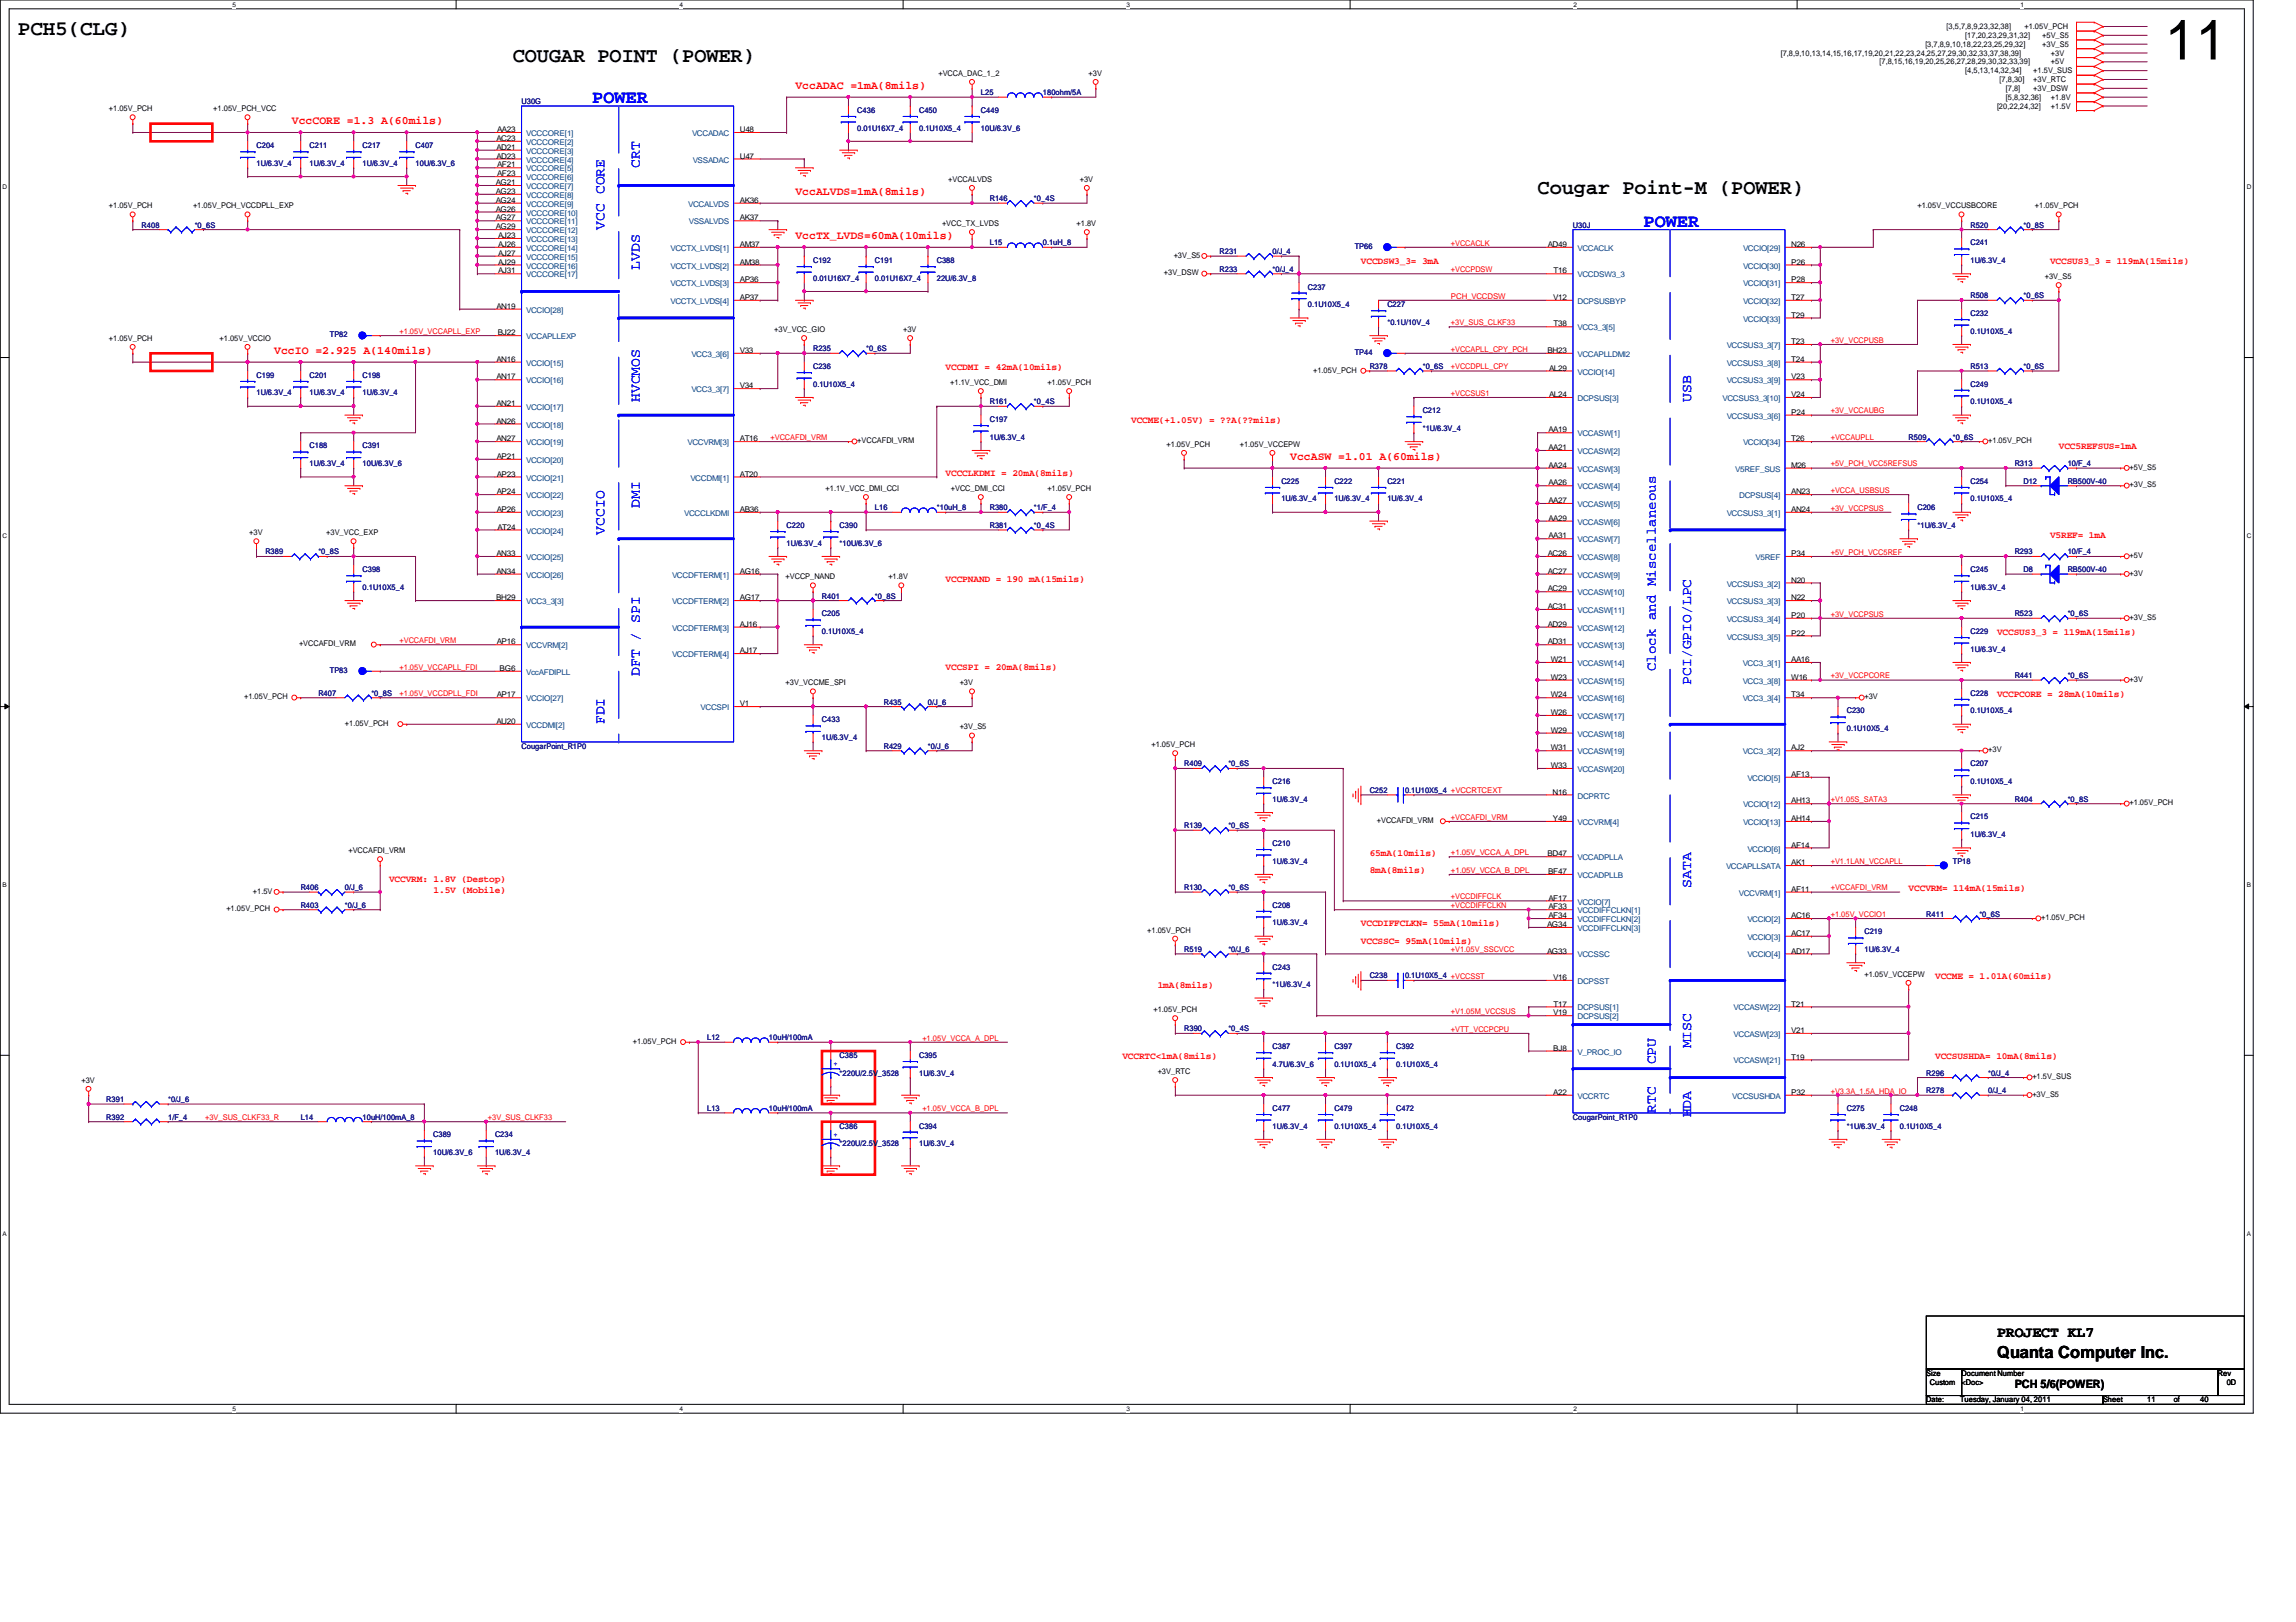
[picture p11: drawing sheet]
<svg xmlns="http://www.w3.org/2000/svg" width="297mm" height="210mm" viewBox="0 0 297 210" stroke-linecap="round" stroke-linejoin="round" font-family="sans-serif">
<defs><g id="words">
<text font-size="7.3" x="280.1" y="7.7">11</text>
<g font-size="2.7">
<text x="2.3" y="4.6">PCH5(CLG)</text>
<text x="66.3" y="8">COUGAR POINT (POWER)</text>
<text x="198.9" y="25.1">Cougar Point-M (POWER)</text>
</g>
<g font-size="2.4" fill="#00f">
<text x="76.6" y="13.4">POWER</text>
<text x="212.6" y="29.4">POWER</text>
</g>
<text font-size="2.2" x="258.4" y="175.8">Quanta Computer Inc.</text>
<text font-size="1.9" x="258.4" y="173.1">PROJECT KL7</text>
<g font-size="1.8" fill="#00f">
<text x="82.8" y="21.7" transform="rotate(-90 82.8 21.7)">CRT</text>
<text x="78.2" y="29.7" transform="rotate(-90 78.2 29.7)">VCC CORE</text>
<text x="82.8" y="34.9" transform="rotate(-90 82.8 34.9)">LVDS</text>
<text x="82.8" y="52" transform="rotate(-90 82.8 52)">HVCMOS</text>
<text x="218.8" y="52" transform="rotate(-90 218.8 52)">USB</text>
<text x="82.8" y="65.7" transform="rotate(-90 82.8 65.7)">DMI</text>
<text x="78.2" y="69.2" transform="rotate(-90 78.2 69.2)">VCCIO</text>
<text x="82.8" y="87.5" transform="rotate(-90 82.8 87.5)">DFT / SPI</text>
<text x="214.2" y="86.9" transform="rotate(-90 214.2 86.9)">Clock and Miscellaneous</text>
<text x="218.8" y="88.6" transform="rotate(-90 218.8 88.6)">PCI/GPIO/LPC</text>
<text x="78.2" y="93.7" transform="rotate(-90 78.2 93.7)">FDI</text>
<text x="218.8" y="114.9" transform="rotate(-90 218.8 114.9)">SATA</text>
<text x="214.2" y="137.8" transform="rotate(-90 214.2 137.8)">CPU</text>
<text x="218.8" y="135.7" transform="rotate(-90 218.8 135.7)">MISC</text>
<text x="214.2" y="144" transform="rotate(-90 214.2 144)">RTC</text>
<text x="218.8" y="144.6" transform="rotate(-90 218.8 144.6)">HDA</text>
</g>
<g font-size="1.5" fill="#f00">
<text x="102.9" y="11.5">VccADAC =1mA(8mils)</text>
<text x="37.8" y="16.1">VccCORE =1.3 A(60mils)</text>
<text x="102.9" y="25.2">VccALVDS=1mA(8mils)</text>
<text x="102.9" y="30.9">VccTX_LVDS=60mA(10mils)</text>
<text x="35.5" y="45.8">VccIO =2.925 A(140mils)</text>
<text x="166.9" y="59.5">VccASW =1.01 A(60mils)</text>
</g>
<text font-size="1.5" x="260.6" y="179.7">PCH 5/6(POWER)</text>
<g font-size="1.2" fill="#f00">
<text x="176.1" y="34.2">VCCDSW3_3= 3mA</text>
<text x="265.2" y="34.2">VCCSUS3_3 = 119mA(15mils)</text>
<text x="122.3" y="47.9">VCCDMI = 42mA(10mils)</text>
<text x="146.3" y="54.7">VCCME(+1.05V) = ??A(??mils)</text>
<text x="266.4" y="58.2">VCC5REFSUS=1mA</text>
<text x="122.3" y="61.6">VCCCLKDMI = 20mA(8mils)</text>
<text x="265.2" y="69.6">V5REF= 1mA</text>
<text x="122.3" y="75.3">VCCPNAND = 190 mA(15mils)</text>
<text x="258.4" y="82.2">VCCSUS3_3 = 119mA(15mils)</text>
<text x="122.3" y="86.7">VCCSPI = 20mA(8mils)</text>
<text x="258.4" y="90.2">VCCPCORE = 28mA(10mils)</text>
<text x="177.2" y="110.7">65mA(10mils)</text>
<text x="177.2" y="113">8mA(8mils)</text>
<text x="50.3" y="114.2">VCCVRM: 1.8V (Destop)</text>
<text x="56.1" y="115.6">1.5V (Mobile)</text>
<text x="176.1" y="119.9">VCCDIFFCLKN= 55mA(10mils)</text>
<text x="246.9" y="115.3">VCCVRM= 114mA(15mils)</text>
<text x="176.1" y="122.2">VCCSSC= 95mA(10mils)</text>
<text x="149.8" y="127.9">1mA(8mils)</text>
<text x="250.4" y="126.7">VCCME = 1.01A(60mils)</text>
<text x="145.2" y="137">VCCRTC&lt;1mA(8mils)</text>
<text x="250.4" y="137">VCCSUSHDA= 10mA(8mils)</text>
</g>
<g font-size="1">
<text x="251.8" y="3.8">[3,5,7,8,9,23,32,38]</text>
<text x="254.3" y="4.9">[17,20,23,29,31,32]</text>
<text x="261.9" y="3.8">+1.05V_PCH</text>
<text x="264.2" y="4.9">+5V_S5</text>
<text x="121.4" y="9.8">+VCCA_DAC_1_2</text>
<text x="140.8" y="9.8">+3V</text>
<text x="230.4" y="7.2">[7,8,9,10,13,14,15,16,17,19,20,21,22,23,24,25,27,29,30,32,33,37,38,39]</text>
<text x="243.2" y="8.3">[7,8,15,16,19,20,25,26,27,28,29,30,32,33,39]</text>
<text x="249.1" y="6.1">[3,7,8,9,10,18,22,23,25,29,32]</text>
<text x="254.3" y="9.5">[4,5,13,14,32,34]</text>
<text x="258.7" y="10.6">[7,8,30]</text>
<text x="259.5" y="11.8">[7,8]</text>
<text x="263.1" y="10.6">+3V_RTC</text>
<text x="263.1" y="9.5">+1.5V_SUS</text>
<text x="263.1" y="11.8">+3V_DSW</text>
<text x="264.2" y="6.1">+3V_S5</text>
<text x="265.3" y="8.3">+5V</text>
<text x="265.3" y="7.2">+3V</text>
<text x="14.1" y="14.4">+1.05V_PCH</text>
<text x="27.6" y="14.4">+1.05V_PCH_VCC</text>
<text x="64.3" y="17.1">AA23</text>
<text x="95.7" y="17.1">U48</text>
<text x="258.4" y="14.1">[20,22,24,32]</text>
<text x="259.5" y="12.9">[5,8,32,36]</text>
<text x="265.3" y="12.9">+1.8V</text>
<text x="265.3" y="14.1">+1.5V</text>
<text x="64.1" y="24">AG21</text>
<text x="64.2" y="18.2">AC23</text>
<text x="64.2" y="19.4">AD21</text>
<text x="64.2" y="20.5">AD23</text>
<text x="64.3" y="21.7">AF21</text>
<text x="64.3" y="22.8">AF23</text>
<text x="95.7" y="20.5">U47</text>
<text x="122.7" y="23.5">+VCCALVDS</text>
<text x="139.7" y="23.5">+3V</text>
<text x="14.1" y="27">+1.05V_PCH</text>
<text x="25" y="27">+1.05V_PCH_VCCDPLL_EXP</text>
<text x="64.1" y="25.1">AG23</text>
<text x="64.1" y="26.2">AG24</text>
<text x="64.1" y="27.4">AG26</text>
<text x="64.1" y="28.5">AG27</text>
<text x="64.1" y="29.7">AG29</text>
<text x="95.7" y="26.2">AK36</text>
<text x="95.7" y="28.5">AK37</text>
<text x="121.9" y="29.3">+VCC_TX_LVDS</text>
<text x="139.3" y="29.3">+1.8V</text>
<text x="248.1" y="27">+1.05V_VCCUSBCORE</text>
<text x="263.3" y="27">+1.05V_PCH</text>
<text x="64.4" y="30.8">AJ23</text>
<text x="64.4" y="32">AJ26</text>
<text x="64.4" y="33.1">AJ27</text>
<text x="64.4" y="34.2">AJ29</text>
<text x="64.4" y="35.4">AJ31</text>
<text x="95.7" y="32">AM37</text>
<text x="95.7" y="34.2">AM38</text>
<text x="150.6" y="35.6">+3V_DSW</text>
<text x="151.8" y="33.4">+3V_S5</text>
<text x="200.2" y="32">AD49</text>
<text x="201" y="35.4">T16</text>
<text x="231.7" y="32">N26</text>
<text x="231.7" y="34.2">P26</text>
<text x="64.2" y="40">AN19</text>
<text x="95.7" y="38.8">AP37</text>
<text x="95.7" y="36.5">AP36</text>
<text x="201" y="38.8">V12</text>
<text x="231.7" y="36.5">P28</text>
<text x="231.7" y="38.8">T27</text>
<text x="231.7" y="41.1">T29</text>
<text x="264.5" y="36.1">+3V_S5</text>
<text x="14.1" y="44.1">+1.05V_PCH</text>
<text x="28.4" y="44.1">+1.05V_VCCIO</text>
<text x="64.2" y="46.8">AN16</text>
<text x="64.4" y="43.4">BJ22</text>
<text x="95.7" y="45.7">V33</text>
<text x="100.2" y="43">+3V_VCC_GIO</text>
<text x="116.8" y="43">+3V</text>
<text x="200.2" y="45.7">BH23</text>
<text x="200.4" y="48">AL29</text>
<text x="201" y="42.2">T38</text>
<text x="231.7" y="46.8">T24</text>
<text x="231.7" y="44.5">T23</text>
<text x="64.2" y="52.5">AN21</text>
<text x="64.2" y="49.1">AN17</text>
<text x="95.7" y="50.2">V34</text>
<text x="122.9" y="49.8">+1.1V_VCC_DMI</text>
<text x="135.5" y="49.8">+1.05V_PCH</text>
<text x="169.9" y="48.2">+1.05V_PCH</text>
<text x="200.4" y="51.4">AL24</text>
<text x="231.7" y="53.7">P24</text>
<text x="231.7" y="51.4">V24</text>
<text x="231.7" y="49.1">V23</text>
<text x="64.2" y="54.8">AN26</text>
<text x="64.2" y="57.1">AN27</text>
<text x="64.3" y="59.4">AP21</text>
<text x="95.7" y="57.1">AT16</text>
<text x="110.9" y="57.4">+VCCAFDI_VRM</text>
<text x="150.9" y="57.8">+1.05V_PCH</text>
<text x="160.4" y="57.8">+1.05V_VCCEPW</text>
<text x="200.3" y="56">AA19</text>
<text x="200.3" y="58.3">AA21</text>
<text x="231.7" y="57.1">T26</text>
<text x="257.2" y="57.4">+1.05V_PCH</text>
<text x="64.3" y="61.7">AP23</text>
<text x="64.3" y="64">AP24</text>
<text x="95.7" y="61.7">AT20</text>
<text x="106.8" y="63.5">+1.1V_VCC_DMI_CCI</text>
<text x="123" y="63.5">+VCC_DMI_CCI</text>
<text x="135.5" y="63.5">+1.05V_PCH</text>
<text x="200.3" y="60.5">AA24</text>
<text x="200.3" y="65.1">AA27</text>
<text x="200.3" y="62.8">AA26</text>
<text x="231.7" y="60.5">M26</text>
<text x="231.7" y="64">AN23</text>
<text x="275.5" y="60.8">+5V_S5</text>
<text x="275.5" y="63.1">+3V_S5</text>
<text x="32.3" y="69.3">+3V</text>
<text x="42.2" y="69.3">+3V_VCC_EXP</text>
<text x="64.2" y="72">AN33</text>
<text x="64.3" y="66.3">AP26</text>
<text x="64.3" y="68.5">AT24</text>
<text x="95.7" y="66.3">AB36</text>
<text x="200.2" y="72">AC26</text>
<text x="200.3" y="67.4">AA29</text>
<text x="200.3" y="69.7">AA31</text>
<text x="231.7" y="72">P34</text>
<text x="231.7" y="66.3">AN24</text>
<text x="64.2" y="77.7">BH29</text>
<text x="64.2" y="74.3">AN34</text>
<text x="95.7" y="77.7">AG17</text>
<text x="95.7" y="74.3">AG16</text>
<text x="101.6" y="75">+VCCP_NAND</text>
<text x="114.9" y="75">+1.8V</text>
<text x="200.2" y="74.3">AC27</text>
<text x="200.2" y="76.5">AC29</text>
<text x="231.7" y="75.4">N20</text>
<text x="231.7" y="77.7">N22</text>
<text x="275.5" y="72.2">+5V</text>
<text x="275.5" y="74.5">+3V</text>
<text x="38.7" y="83.7">+VCCAFDI_VRM</text>
<text x="64.3" y="83.4">AP16</text>
<text x="95.7" y="81.1">AJ16</text>
<text x="200.2" y="78.8">AC31</text>
<text x="200.2" y="81.1">AD29</text>
<text x="200.2" y="83.4">AD31</text>
<text x="231.7" y="80">P20</text>
<text x="231.7" y="82.3">P22</text>
<text x="275.5" y="80.2">+3V_S5</text>
<text x="64.6" y="86.8">BG6</text>
<text x="95.7" y="84.5">AJ17</text>
<text x="101.6" y="88.7">+3V_VCCME_SPI</text>
<text x="124.2" y="88.7">+3V</text>
<text x="200.6" y="85.7">W21</text>
<text x="200.6" y="88">W23</text>
<text x="231.7" y="85.7">AA16</text>
<text x="231.7" y="88">W16</text>
<text x="275.5" y="88.2">+3V</text>
<text x="31.6" y="90.5">+1.05V_PCH</text>
<text x="44.6" y="93.9">+1.05V_PCH</text>
<text x="64.2" y="93.7">AU20</text>
<text x="64.3" y="90.3">AP17</text>
<text x="95.7" y="91.4">V1</text>
<text x="124.2" y="94.4">+3V_S5</text>
<text x="200.6" y="90.3">W24</text>
<text x="200.6" y="92.5">W26</text>
<text x="200.6" y="94.8">W29</text>
<text x="231.7" y="90.3">T34</text>
<text x="241.2" y="90.5">+3V</text>
<text x="149" y="96.7">+1.05V_PCH</text>
<text x="200.6" y="97.1">W31</text>
<text x="200.6" y="99.4">W33</text>
<text x="231.7" y="100.5">AF13</text>
<text x="231.7" y="97.1">AJ2</text>
<text x="257.2" y="97.4">+3V</text>
<text x="178.1" y="106.5">+VCCAFDI_VRM</text>
<text x="200.9" y="102.8">N16</text>
<text x="200.9" y="106.3">Y49</text>
<text x="231.7" y="104">AH13</text>
<text x="231.7" y="106.3">AH14</text>
<text x="275.5" y="104.2">+1.05V_PCH</text>
<text x="45.1" y="110.4">+VCCAFDI_VRM</text>
<text x="200.2" y="110.8">BD47</text>
<text x="200.3" y="113.1">BF47</text>
<text x="231.7" y="109.7">AF14</text>
<text x="231.7" y="112">AK1</text>
<text x="29.3" y="117.9">+1.05V_PCH</text>
<text x="32.7" y="115.7">+1.5V</text>
<text x="200.1" y="120">AG34</text>
<text x="200.3" y="117.7">AF33</text>
<text x="200.3" y="118.8">AF34</text>
<text x="200.3" y="116.5">AF17</text>
<text x="231.7" y="118.8">AC16</text>
<text x="231.7" y="115.4">AF11</text>
<text x="264.1" y="119.1">+1.05V_PCH</text>
<text x="148.4" y="120.7">+1.05V_PCH</text>
<text x="200.1" y="123.4">AG33</text>
<text x="231.7" y="123.4">AD17</text>
<text x="231.7" y="121.1">AC17</text>
<text x="149.2" y="131">+1.05V_PCH</text>
<text x="201" y="126.8">V16</text>
<text x="201" y="131.4">V19</text>
<text x="201" y="130.3">T17</text>
<text x="231.7" y="130.3">T21</text>
<text x="241.2" y="126.4">+1.05V_VCCEPW</text>
<text x="81.9" y="135.1">+1.05V_PCH</text>
<text x="201" y="136">BJ8</text>
<text x="231.7" y="133.7">V21</text>
<text x="231.7" y="137.1">T19</text>
<text x="10.5" y="140.1">+3V</text>
<text x="149.8" y="139">+3V_RTC</text>
<text x="201" y="141.7">A22</text>
<text x="231.7" y="141.7">P32</text>
<text x="262.9" y="141.9">+3V_S5</text>
<text x="262.9" y="139.7">+1.5V_SUS</text>
<text x="249.2" y="178.1">Size</text>
<text x="249.7" y="179.2">Custom</text>
<text x="253.8" y="179.2">&lt;Doc&gt;</text>
<text x="253.8" y="178.1">Document Number</text>
<text x="286.9" y="178.1">Rev</text>
<text x="288.1" y="179.2">0D</text>
<text x="249.2" y="181.5">Date:</text>
<text x="253.6" y="181.5">Tuesday, January 04, 2011</text>
<text x="272.1" y="181.5">Sheet</text>
<text x="277.8" y="181.5">11</text>
<text x="281.2" y="181.5">of</text>
<text x="284.6" y="181.5">40</text>
</g>
<g font-size="1" fill="#000080">
<text x="67.5" y="13.5">U30G</text>
<text x="110.9" y="14.6">C436</text>
<text x="110.9" y="16.9">0.01U16X7_4</text>
<text x="118.9" y="14.6">C450</text>
<text x="118.9" y="16.9">0.1U10X5_4</text>
<text x="126.9" y="12.3">L25</text>
<text x="126.9" y="14.6">C449</text>
<text x="126.9" y="16.9">10U/6.3V_6</text>
<text x="134.9" y="12.3">180ohm/5A</text>
<text x="33.2" y="19.2">C204</text>
<text x="33.2" y="21.5">1U/6.3V_4</text>
<text x="40" y="19.2">C211</text>
<text x="40" y="21.5">1U/6.3V_4</text>
<text x="46.9" y="19.2">C217</text>
<text x="46.9" y="21.5">1U/6.3V_4</text>
<text x="53.8" y="19.2">C407</text>
<text x="53.8" y="21.5">10U/6.3V_6</text>
<text x="18.3" y="29.5">R408</text>
<text x="25.2" y="29.5">*0_6S</text>
<text x="128.1" y="26">R146</text>
<text x="133.8" y="26">*0_4S</text>
<text x="203.5" y="29.5">U30J</text>
<text x="254.9" y="29.5">R520</text>
<text x="261.8" y="29.5">*0_8S</text>
<text x="105.2" y="34">C192</text>
<text x="113.2" y="34">C191</text>
<text x="121.2" y="34">C388</text>
<text x="128.1" y="31.7">L15</text>
<text x="134.9" y="31.7">0.1uH_8</text>
<text x="157.8" y="35.2">R233</text>
<text x="157.8" y="32.9">R231</text>
<text x="164.6" y="35.2">*0/J_4</text>
<text x="164.6" y="32.9">0/J_4</text>
<text x="175.3" y="32.2">TP66</text>
<text x="254.9" y="31.7">C241</text>
<text x="254.9" y="34">1U/6.3V_4</text>
<text x="105.2" y="36.3">0.01U16X7_4</text>
<text x="113.2" y="36.3">0.01U16X7_4</text>
<text x="121.2" y="36.3">22U/6.3V_8</text>
<text x="169.2" y="37.5">C237</text>
<text x="169.2" y="39.8">0.1U10X5_4</text>
<text x="179.5" y="39.8">C227</text>
<text x="254.9" y="40.9">C232</text>
<text x="254.9" y="38.6">R508</text>
<text x="261.8" y="38.6">*0_6S</text>
<text x="42.7" y="43.6">TP82</text>
<text x="105.2" y="45.5">R235</text>
<text x="105.2" y="47.8">C236</text>
<text x="112.1" y="45.5">*0_6S</text>
<text x="175.3" y="45.9">TP44</text>
<text x="177.2" y="47.8">R378</text>
<text x="179.5" y="42">*0.1U/10V_4</text>
<text x="184.1" y="47.8">*0_6S</text>
<text x="254.9" y="47.8">R513</text>
<text x="254.9" y="43.2">0.1U10X5_4</text>
<text x="261.8" y="47.8">*0_6S</text>
<text x="33.2" y="48.9">C199</text>
<text x="33.2" y="51.2">1U/6.3V_4</text>
<text x="40" y="48.9">C201</text>
<text x="40" y="51.2">1U/6.3V_4</text>
<text x="46.9" y="48.9">C198</text>
<text x="46.9" y="51.2">1U/6.3V_4</text>
<text x="105.2" y="50">0.1U10X5_4</text>
<text x="128.1" y="52.3">R161</text>
<text x="133.8" y="52.3">*0_4S</text>
<text x="184.1" y="53.5">C212</text>
<text x="254.9" y="50">C249</text>
<text x="254.9" y="52.3">0.1U10X5_4</text>
<text x="40" y="58">C188</text>
<text x="46.9" y="58">C391</text>
<text x="128.1" y="54.6">C197</text>
<text x="128.1" y="56.9">1U/6.3V_4</text>
<text x="184.1" y="55.8">*1U/6.3V_4</text>
<text x="246.9" y="56.9">R509</text>
<text x="252.6" y="56.9">*0_6S</text>
<text x="40" y="60.3">1U/6.3V_4</text>
<text x="46.9" y="60.3">10U/6.3V_6</text>
<text x="165.8" y="62.6">C225</text>
<text x="165.8" y="64.9">1U/6.3V_4</text>
<text x="172.6" y="62.6">C222</text>
<text x="172.6" y="64.9">1U/6.3V_4</text>
<text x="179.5" y="62.6">C221</text>
<text x="179.5" y="64.9">1U/6.3V_4</text>
<text x="254.9" y="62.6">C254</text>
<text x="254.9" y="64.9">0.1U10X5_4</text>
<text x="260.6" y="60.3">R313</text>
<text x="261.8" y="62.6">D12</text>
<text x="267.5" y="60.3">10/F_4</text>
<text x="267.5" y="62.6">RB500V-40</text>
<text x="34.3" y="71.8">R389</text>
<text x="41.2" y="71.8">*0_8S</text>
<text x="101.8" y="68.3">C220</text>
<text x="101.8" y="70.6">1U/6.3V_4</text>
<text x="108.6" y="68.3">C390</text>
<text x="108.6" y="70.6">*10U/6.3V_6</text>
<text x="113.2" y="66">L16</text>
<text x="121.2" y="66">*10uH_8</text>
<text x="128.1" y="66">R380</text>
<text x="128.1" y="68.3">R381</text>
<text x="133.8" y="66">*1/F_4</text>
<text x="133.8" y="68.3">*0_4S</text>
<text x="248.1" y="66">C206</text>
<text x="248.1" y="68.3">*1U/6.3V_4</text>
<text x="260.6" y="71.8">R293</text>
<text x="267.5" y="71.8">10/F_4</text>
<text x="46.9" y="74">C398</text>
<text x="46.9" y="76.3">0.1U10X5_4</text>
<text x="106.3" y="77.5">R401</text>
<text x="113.2" y="77.5">*0_8S</text>
<text x="254.9" y="74">C245</text>
<text x="254.9" y="76.3">1U/6.3V_4</text>
<text x="261.8" y="74">D8</text>
<text x="267.5" y="74">RB500V-40</text>
<text x="106.3" y="79.8">C205</text>
<text x="106.3" y="82">0.1U10X5_4</text>
<text x="254.9" y="82">C229</text>
<text x="260.6" y="79.8">R523</text>
<text x="267.5" y="79.8">*0_6S</text>
<text x="42.7" y="87.1">TP83</text>
<text x="254.9" y="84.3">1U/6.3V_4</text>
<text x="260.6" y="87.8">R441</text>
<text x="267.5" y="87.8">*0_6S</text>
<text x="41.2" y="90">R407</text>
<text x="48" y="90">*0_8S</text>
<text x="106.3" y="93.5">C433</text>
<text x="106.3" y="95.8">1U/6.3V_4</text>
<text x="114.3" y="91.2">R435</text>
<text x="120.1" y="91.2">0/J_6</text>
<text x="238.9" y="92.3">C230</text>
<text x="238.9" y="94.6">0.1U10X5_4</text>
<text x="254.9" y="90">C228</text>
<text x="254.9" y="92.3">0.1U10X5_4</text>
<text x="67.5" y="96.9">CougarPoint_R1P0</text>
<text x="114.3" y="96.9">R429</text>
<text x="120.1" y="96.9">*0/J_6</text>
<text x="153.2" y="99.2">R409</text>
<text x="158.9" y="99.2">*0_6S</text>
<text x="164.6" y="101.5">C216</text>
<text x="254.9" y="99.2">C207</text>
<text x="254.9" y="101.5">0.1U10X5_4</text>
<text x="153.2" y="107.2">R139</text>
<text x="158.9" y="107.2">*0_6S</text>
<text x="164.6" y="103.8">1U/6.3V_4</text>
<text x="177.2" y="102.6">C252</text>
<text x="181.8" y="102.6">0.1U10X5_4 +VCCRTCEXT</text>
<text x="254.9" y="106">C215</text>
<text x="260.6" y="103.8">R404</text>
<text x="267.5" y="103.8">*0_8S</text>
<text x="164.6" y="109.5">C210</text>
<text x="164.6" y="111.8">1U/6.3V_4</text>
<text x="252.6" y="111.8">TP18</text>
<text x="254.9" y="108.3">1U/6.3V_4</text>
<text x="38.9" y="117.5">R403</text>
<text x="38.9" y="115.2">R406</text>
<text x="44.6" y="117.5">*0/J_6</text>
<text x="44.6" y="115.2">0/J_6</text>
<text x="153.2" y="115.2">R130</text>
<text x="158.9" y="115.2">*0_6S</text>
<text x="164.6" y="117.5">C208</text>
<text x="164.6" y="119.8">1U/6.3V_4</text>
<text x="249.2" y="118.6">R411</text>
<text x="256.1" y="118.6">*0_6S</text>
<text x="153.2" y="123.2">R519</text>
<text x="158.9" y="123.2">*0/J_6</text>
<text x="164.6" y="125.5">C243</text>
<text x="241.2" y="120.9">C219</text>
<text x="241.2" y="123.2">1U/6.3V_4</text>
<text x="164.6" y="127.8">*1U/6.3V_4</text>
<text x="177.2" y="126.6">C238</text>
<text x="181.8" y="126.6">0.1U10X5_4 +VCCSST</text>
<text x="91.5" y="134.6">L12</text>
<text x="99.5" y="134.6">10uH/100mA</text>
<text x="108.6" y="136.9">C385</text>
<text x="118.9" y="136.9">C395</text>
<text x="153.2" y="133.5">R390</text>
<text x="158.9" y="133.5">*0_4S</text>
<text x="164.6" y="135.8">C387</text>
<text x="172.6" y="135.8">C397</text>
<text x="180.6" y="135.8">C392</text>
<text x="13.8" y="142.6">R391</text>
<text x="21.8" y="142.6">*0/J_6</text>
<text x="91.5" y="143.8">L13</text>
<text x="99.5" y="143.8">10uH/100mA</text>
<text x="108.6" y="139.2">*220U/2.5V_3528</text>
<text x="118.9" y="139.2">1U/6.3V_4</text>
<text x="164.6" y="143.8">C477</text>
<text x="164.6" y="138">4.7U/6.3V_6</text>
<text x="172.6" y="143.8">C479</text>
<text x="172.6" y="138">0.1U10X5_4</text>
<text x="180.6" y="143.8">C472</text>
<text x="180.6" y="138">0.1U10X5_4</text>
<text x="238.9" y="143.8">C275</text>
<text x="245.8" y="143.8">C248</text>
<text x="249.2" y="141.5">R278</text>
<text x="249.2" y="139.2">R296</text>
<text x="257.2" y="141.5">0/J_4</text>
<text x="257.2" y="139.2">*0/J_4</text>
<text x="13.8" y="144.9">R392</text>
<text x="21.8" y="144.9">1/F_4</text>
<text x="38.9" y="144.9">L14</text>
<text x="46.9" y="144.9">10uH/100mA_8</text>
<text x="56" y="147.2">C389</text>
<text x="56" y="149.5">10U/6.3V_6</text>
<text x="64" y="147.2">C234</text>
<text x="64" y="149.5">1U/6.3V_4</text>
<text x="108.6" y="146">C386</text>
<text x="108.6" y="148.3">*220U/2.5V_3528</text>
<text x="118.9" y="146">C394</text>
<text x="118.9" y="148.3">1U/6.3V_4</text>
<text x="164.6" y="146">1U/6.3V_4</text>
<text x="172.6" y="146">0.1U10X5_4</text>
<text x="180.6" y="146">0.1U10X5_4</text>
<text x="203.5" y="144.9">CougarPoint_R1P0</text>
<text x="238.9" y="146">*1U/6.3V_4</text>
<text x="245.8" y="146">0.1U10X5_4</text>
</g>
<g font-size="1" fill="#004080">
<text x="68.1" y="17.6">VCCCORE[1]</text>
<text x="89.5" y="17.6">VCCADAC</text>
<text x="68.1" y="18.8">VCCCORE[2]</text>
<text x="68.1" y="19.9">VCCCORE[3]</text>
<text x="68.1" y="21">VCCCORE[4]</text>
<text x="68.1" y="22.2">VCCCORE[5]</text>
<text x="68.1" y="23.3">VCCCORE[6]</text>
<text x="89.6" y="21">VSSADAC</text>
<text x="68.1" y="24.5">VCCCORE[7]</text>
<text x="68.1" y="25.6">VCCCORE[8]</text>
<text x="68.1" y="26.8">VCCCORE[9]</text>
<text x="68.1" y="27.9">VCCCORE[10]</text>
<text x="68.1" y="29">VCCCORE[11]</text>
<text x="89" y="26.8">VCCALVDS</text>
<text x="89.1" y="29">VSSALVDS</text>
<text x="68.1" y="30.2">VCCCORE[12]</text>
<text x="68.1" y="31.3">VCCCORE[13]</text>
<text x="68.1" y="32.5">VCCCORE[14]</text>
<text x="68.1" y="33.6">VCCCORE[15]</text>
<text x="68.1" y="34.8">VCCCORE[16]</text>
<text x="68.1" y="35.9">VCCCORE[17]</text>
<text x="86.7" y="32.5">VCCTX_LVDS[1]</text>
<text x="86.7" y="34.8">VCCTX_LVDS[2]</text>
<text x="204.1" y="32.5">VCCACLK</text>
<text x="204.1" y="35.9">VCCDSW3_3</text>
<text x="225.5" y="32.5">VCCIO[29]</text>
<text x="225.5" y="34.8">VCCIO[30]</text>
<text x="68.1" y="40.5">VCCIO[28]</text>
<text x="86.7" y="39.3">VCCTX_LVDS[4]</text>
<text x="86.7" y="37">VCCTX_LVDS[3]</text>
<text x="204.1" y="39.3">DCPSUSBYP</text>
<text x="225.5" y="37">VCCIO[31]</text>
<text x="225.5" y="39.3">VCCIO[32]</text>
<text x="225.5" y="41.6">VCCIO[33]</text>
<text x="68.1" y="47.3">VCCIO[15]</text>
<text x="68.1" y="43.9">VCCAPLLEXP</text>
<text x="89.4" y="46.2">VCC3_3[6]</text>
<text x="204.1" y="46.2">VCCAPLLDMI2</text>
<text x="204.1" y="42.8">VCC3_3[5]</text>
<text x="223.4" y="47.3">VCCSUS3_3[8]</text>
<text x="223.4" y="45">VCCSUS3_3[7]</text>
<text x="68.1" y="53">VCCIO[17]</text>
<text x="68.1" y="49.6">VCCIO[16]</text>
<text x="89.4" y="50.8">VCC3_3[7]</text>
<text x="204.1" y="51.9">DCPSUS[3]</text>
<text x="204.1" y="48.5">VCCIO[14]</text>
<text x="222.8" y="51.9">VCCSUS3_3[10]</text>
<text x="223.4" y="49.6">VCCSUS3_3[9]</text>
<text x="68.1" y="55.3">VCCIO[18]</text>
<text x="68.1" y="57.6">VCCIO[19]</text>
<text x="68.1" y="59.9">VCCIO[20]</text>
<text x="88.9" y="57.6">VCCVRM[3]</text>
<text x="204.1" y="56.5">VCCASW[1]</text>
<text x="204.1" y="58.8">VCCASW[2]</text>
<text x="223.4" y="54.2">VCCSUS3_3[6]</text>
<text x="225.5" y="57.6">VCCIO[34]</text>
<text x="68.1" y="62.2">VCCIO[21]</text>
<text x="68.1" y="64.5">VCCIO[22]</text>
<text x="89.3" y="62.2">VCCDMI[1]</text>
<text x="204.1" y="61">VCCASW[3]</text>
<text x="204.1" y="65.6">VCCASW[5]</text>
<text x="204.1" y="63.3">VCCASW[4]</text>
<text x="224.5" y="61">V5REF_SUS</text>
<text x="225" y="64.5">DCPSUS[4]</text>
<text x="68.1" y="66.8">VCCIO[23]</text>
<text x="68.1" y="69">VCCIO[24]</text>
<text x="88.5" y="66.8">VCCCLKDMI</text>
<text x="204.1" y="67.9">VCCASW[6]</text>
<text x="204.1" y="70.2">VCCASW[7]</text>
<text x="223.4" y="66.8">VCCSUS3_3[1]</text>
<text x="68.1" y="72.5">VCCIO[25]</text>
<text x="68.1" y="74.8">VCCIO[26]</text>
<text x="86.9" y="74.8">VCCDFTERM[1]</text>
<text x="204.1" y="72.5">VCCASW[8]</text>
<text x="204.1" y="74.8">VCCASW[9]</text>
<text x="204.1" y="77">VCCASW[10]</text>
<text x="223.4" y="75.9">VCCSUS3_3[2]</text>
<text x="227.1" y="72.5">V5REF</text>
<text x="68.1" y="83.9">VCCVRM[2]</text>
<text x="68.1" y="78.2">VCC3_3[3]</text>
<text x="86.9" y="81.6">VCCDFTERM[3]</text>
<text x="86.9" y="78.2">VCCDFTERM[2]</text>
<text x="204.1" y="79.3">VCCASW[11]</text>
<text x="204.1" y="81.6">VCCASW[12]</text>
<text x="204.1" y="83.9">VCCASW[13]</text>
<text x="223.4" y="78.2">VCCSUS3_3[3]</text>
<text x="223.4" y="80.5">VCCSUS3_3[4]</text>
<text x="223.4" y="82.8">VCCSUS3_3[5]</text>
<text x="68.1" y="87.3">VccAFDIPLL</text>
<text x="86.9" y="85">VCCDFTERM[4]</text>
<text x="204.1" y="86.2">VCCASW[14]</text>
<text x="204.1" y="88.5">VCCASW[15]</text>
<text x="225.5" y="86.2">VCC3_3[1]</text>
<text x="225.5" y="88.5">VCC3_3[8]</text>
<text x="68.1" y="90.8">VCCIO[27]</text>
<text x="68.1" y="94.2">VCCDMI[2]</text>
<text x="90.6" y="91.9">VCCSPI</text>
<text x="204.1" y="90.8">VCCASW[16]</text>
<text x="204.1" y="93">VCCASW[17]</text>
<text x="204.1" y="95.3">VCCASW[18]</text>
<text x="225.5" y="90.8">VCC3_3[4]</text>
<text x="204.1" y="97.6">VCCASW[19]</text>
<text x="204.1" y="99.9">VCCASW[20]</text>
<text x="225.5" y="97.6">VCC3_3[2]</text>
<text x="226.1" y="101">VCCIO[5]</text>
<text x="204.1" y="106.8">VCCVRM[4]</text>
<text x="204.1" y="103.3">DCPRTC</text>
<text x="225.5" y="104.5">VCCIO[12]</text>
<text x="225.5" y="106.8">VCCIO[13]</text>
<text x="204.1" y="113.6">VCCADPLLB</text>
<text x="204.1" y="111.3">VCCADPLLA</text>
<text x="223.3" y="112.5">VCCAPLLSATA</text>
<text x="226.1" y="110.2">VCCIO[6]</text>
<text x="204.1" y="118.2">VCCDIFFCLKN[1]</text>
<text x="204.1" y="119.3">VCCDIFFCLKN[2]</text>
<text x="204.1" y="117.1">VCCIO[7]</text>
<text x="225" y="115.9">VCCVRM[1]</text>
<text x="226.1" y="119.3">VCCIO[2]</text>
<text x="204.1" y="123.9">VCCSSC</text>
<text x="204.1" y="120.5">VCCDIFFCLKN[3]</text>
<text x="226.1" y="123.9">VCCIO[4]</text>
<text x="226.1" y="121.6">VCCIO[3]</text>
<text x="204.1" y="130.8">DCPSUS[1]</text>
<text x="204.1" y="127.3">DCPSST</text>
<text x="204.1" y="131.9">DCPSUS[2]</text>
<text x="224.3" y="130.8">VCCASW[22]</text>
<text x="204.1" y="136.5">V_PROC_IO</text>
<text x="224.3" y="134.2">VCCASW[23]</text>
<text x="224.3" y="137.6">VCCASW[21]</text>
<text x="204.1" y="142.2">VCCRTC</text>
<text x="224.1" y="142.2">VCCSUSHDA</text>
</g>
<g font-size="1" fill="#f00">
<text x="187.7" y="35.2">+VCCPDSW</text>
<text x="187.7" y="31.8">+VCCACLK</text>
<text x="187.7" y="38.7">PCH_VCCDSW</text>
<text x="51.7" y="43.2">+1.05V_VCCAPLL_EXP</text>
<text x="187.7" y="42.1">+3V_SUS_CLKF33</text>
<text x="187.7" y="45.5">+VCCAPLL_CPY_PCH</text>
<text x="187.7" y="47.8">+VCCDPLL_CPY</text>
<text x="236.9" y="44.4">+3V_VCCPUSB</text>
<text x="187.7" y="51.2">+VCCSUS1</text>
<text x="236.9" y="53.5">+3V_VCCAUBG</text>
<text x="99.7" y="56.9">+VCCAFDI_VRM</text>
<text x="236.9" y="56.9">+VCCAUPLL</text>
<text x="236.9" y="63.8">+VCCA_USBSUS</text>
<text x="236.9" y="60.4">+5V_PCH_VCC5REFSUS</text>
<text x="236.9" y="66.1">+3V_VCCPSUS</text>
<text x="236.9" y="71.8">+5V_PCH_VCC5REF</text>
<text x="51.7" y="83.2">+VCCAFDI_VRM</text>
<text x="236.9" y="79.8">+3V_VCCPSUS</text>
<text x="51.7" y="86.7">+1.05V_VCCAPLL_FDI</text>
<text x="236.9" y="87.8">+3V_VCCPCORE</text>
<text x="51.7" y="90.1">+1.05V_VCCDPLL_FDI</text>
<text x="187.7" y="106.1">+VCCAFDI_VRM</text>
<text x="236.9" y="103.8">+V1.05S_SATA3</text>
<text x="187.7" y="112.9">+1.05V_VCCA_B_DPL</text>
<text x="187.7" y="110.7">+1.05V_VCCA_A_DPL</text>
<text x="236.9" y="111.8">+V1.1LAN_VCCAPLL</text>
<text x="187.7" y="116.4">+VCCDIFFCLK</text>
<text x="187.7" y="117.5">+VCCDIFFCLKN</text>
<text x="236.9" y="118.7">+1.05V_VCCIO1</text>
<text x="236.9" y="115.2">+VCCAFDI_VRM</text>
<text x="187.7" y="123.2">+V1.05V_SSCVCC</text>
<text x="187.7" y="131.2">+V1.05M_VCCSUS</text>
<text x="119.3" y="134.7">+1.05V_VCCA_A_DPL</text>
<text x="187.7" y="133.5">+VTT_VCCPCPU</text>
<text x="119.3" y="143.8">+1.05V_VCCA_B_DPL</text>
<text x="236.9" y="141.5">+V3.3A_1.5A_HDA_IO</text>
<text x="26.5" y="144.9">+3V_SUS_CLKF33_R</text>
<text x="63.1" y="144.9">+3V_SUS_CLKF33</text>
</g>
<g font-size="1" fill="#00f">
<text x="107.8" y="138">+</text>
<text x="107.8" y="147.2">+</text>
</g>
<g font-size=".8">
<text x="30.1" y=".9">5</text>
<text x="87.9" y=".9">4</text>
<text x="145.8" y=".9">3</text>
<text x="203.6" y=".9">2</text>
<text x="261.4" y=".9">1</text>
<text x=".3" y="24.5">D</text>
<text x="290.7" y="24.5">D</text>
<text x=".3" y="69.6">C</text>
<text x="290.7" y="69.6">C</text>
<text x=".3" y="114.8">B</text>
<text x="290.7" y="114.8">B</text>
<text x=".3" y="159.9">A</text>
<text x="290.7" y="159.9">A</text>
<text x="30.1" y="182.6">5</text>
<text x="87.9" y="182.6">4</text>
<text x="145.8" y="182.6">3</text>
<text x="203.6" y="182.6">2</text>
<text x="261.4" y="182.6">1</text>
</g>
</g></defs>
<path d="M0 0h291.5v182.9h-291.5zM1.2 1.1h289.2v180.6h-289.2z" fill="none" stroke="#000" stroke-width=".13"/>
<g fill="#fff">
<path d="M30.1 .1h.5v1h-.5z"/>
<path d="M30.1 181.9h.5v.9h-.5z"/>
</g>
<path d="M59 0v1.1M59 181.7v1.2" fill="none" stroke="#000" stroke-width=".13"/>
<g fill="#fff">
<path d="M87.9 .1h.5v1h-.5z"/>
<path d="M87.9 181.9h.5v.9h-.5z"/>
</g>
<path d="M116.8 0v1.1M116.8 181.7v1.2" fill="none" stroke="#000" stroke-width=".13"/>
<g fill="#fff">
<path d="M145.8 .1h.4v1h-.4z"/>
<path d="M145.8 181.9h.4v.9h-.4z"/>
</g>
<path d="M174.7 0v1.1M174.7 181.7v1.2" fill="none" stroke="#000" stroke-width=".13"/>
<g fill="#fff">
<path d="M203.6 .1h.4v1h-.4z"/>
<path d="M203.6 181.9h.4v.9h-.4z"/>
</g>
<path d="M232.5 0v1.1M232.5 181.7v1.2" fill="none" stroke="#000" stroke-width=".13"/>
<g fill="#fff">
<path d="M261.4 .1h.5v1h-.5z"/>
<path d="M261.4 181.9h.5v.9h-.5z"/>
<path d="M.3 23.7h.6v.9h-.6z"/>
<path d="M290.7 23.7h.5v.9h-.5z"/>
<path d="M.3 68.8h.6v1h-.6z"/>
<path d="M290.7 68.8h.5v1h-.5z"/>
</g>
<path d="M0 46.3h1.2M290.4 46.3h1.1" fill="none" stroke="#000" stroke-width=".13"/>
<g fill="#fff">
<path d="M.3 114h.6v.9h-.6z"/>
<path d="M290.7 114h.5v.9h-.5z"/>
</g>
<path d="M0 91.4h1.2M.6 91.1l.6 .3-.6 .3zM290.4 91.4l.5-.3v.6zM290.4 91.4h1.1" fill="none" stroke="#000" stroke-width=".13"/>
<path d="M.6 91.1l.6 .3-.6 .3zM290.4 91.4l.5-.3v.6z" fill="#000"/>
<g fill="#fff">
<path d="M.3 159.1h.6v1h-.6z"/>
<path d="M290.7 159.1h.5v1h-.5z"/>
</g>
<path d="M0 136.6h1.2M290.4 136.6h1.1" fill="none" stroke="#000" stroke-width=".13"/>
<path d="M61.8 17.1h.1M61.8 18.3h.1M61.8 17.1h2.2M61.8 18.3h2.2M59.5 40h.1M59.5 40h4.5" fill="none" stroke="#800040" stroke-width=".13"/>
<path d="M61.6 18.1h.3v.3l-.2 .1-.1-.1z" fill-rule="evenodd" fill="#f0f"/>
<path d="M61.6 18.1h.3v.3l-.2 .1-.1-.1z" fill="none" stroke="#f0f" stroke-width=".13"/>
<g fill="none" stroke="#800040" stroke-width=".13">
<path d="M61.8 19.4h.1M61.8 19.4h2.2M61.8 20.6h.1M61.8 21.7h.1M61.8 22.9h.1M61.8 24h.1M61.8 25.1h.1M61.8 26.3h.1M61.8 20.6h2.2M61.8 21.7h2.2M61.8 22.9h2.2M61.8 24h2.2"/>
<path d="M61.8 25.1h2.2M61.8 26.3h2.2"/>
</g>
<path d="M61.6 26.1h.3v.3l-.2 .1-.1-.1z" fill-rule="evenodd" fill="#f0f"/>
<path d="M61.6 26.1h.3v.3l-.2 .1-.1-.1z" fill="none" stroke="#f0f" stroke-width=".13"/>
<path d="M61.8 27.4h.1M61.8 28.6h.1M61.8 29.7h.1M61.8 30.9h.1M61.8 27.4h2.2M61.8 28.6h2.2M61.8 29.7h2.2M61.8 30.9h2.2" fill="none" stroke="#800040" stroke-width=".13"/>
<path d="M61.6 30.7h.3v.3h-.2h-.1z" fill-rule="evenodd" fill="#f0f"/>
<path d="M61.6 30.7h.3v.3h-.2h-.1z" fill="none" stroke="#f0f" stroke-width=".13"/>
<path d="M61.8 32h.1M61.8 33.1h.1M61.8 32h2.2M61.8 33.1h2.2" fill="none" stroke="#800040" stroke-width=".13"/>
<path d="M61.6 33h.3v.2l-.2 .1-.1-.1z" fill-rule="evenodd" fill="#f0f"/>
<path d="M61.6 33h.3v.2l-.2 .1-.1-.1z" fill="none" stroke="#f0f" stroke-width=".13"/>
<path d="M61.8 32h.1M61.8 32v1.1" fill="none" stroke="#800040" stroke-width=".13"/>
<path d="M61.6 31.8h.3v.3l-.2 .1-.1-.1z" fill-rule="evenodd" fill="#f0f"/>
<path d="M61.6 31.8h.3v.3l-.2 .1-.1-.1z" fill="none" stroke="#f0f" stroke-width=".13"/>
<path d="M61.8 28.6h.1M61.8 28.6v1.1" fill="none" stroke="#800040" stroke-width=".13"/>
<path d="M61.6 28.4h.3v.3h-.2h-.1z" fill-rule="evenodd" fill="#f0f"/>
<path d="M61.6 28.4h.3v.3h-.2h-.1z" fill="none" stroke="#f0f" stroke-width=".13"/>
<path d="M61.8 24h.1M61.8 24v1.1" fill="none" stroke="#800040" stroke-width=".13"/>
<path d="M61.6 23.8h.3v.3l-.2 .1-.1-.1z" fill-rule="evenodd" fill="#f0f"/>
<path d="M61.6 23.8h.3v.3l-.2 .1-.1-.1z" fill="none" stroke="#f0f" stroke-width=".13"/>
<path d="M61.8 22.9h.1M61.8 22.9v1.1" fill="none" stroke="#800040" stroke-width=".13"/>
<path d="M61.6 22.7h.3v.3h-.2h-.1z" fill-rule="evenodd" fill="#f0f"/>
<path d="M61.6 22.7h.3v.3h-.2h-.1z" fill="none" stroke="#f0f" stroke-width=".13"/>
<path d="M61.8 21.7h.1M61.8 21.7v1.2" fill="none" stroke="#800040" stroke-width=".13"/>
<path d="M61.6 21.6h.3v.2l-.2 .1-.1-.1z" fill-rule="evenodd" fill="#f0f"/>
<path d="M61.6 21.6h.3v.2l-.2 .1-.1-.1z" fill="none" stroke="#f0f" stroke-width=".13"/>
<path d="M61.8 20.6h.1M61.8 20.6v1.1" fill="none" stroke="#800040" stroke-width=".13"/>
<path d="M61.6 20.4h.3v.3h-.2h-.1z" fill-rule="evenodd" fill="#f0f"/>
<path d="M61.6 20.4h.3v.3h-.2h-.1z" fill="none" stroke="#f0f" stroke-width=".13"/>
<path d="M61.8 19.4h.1M61.8 19.4v1.2" fill="none" stroke="#800040" stroke-width=".13"/>
<path d="M61.6 19.3h.3v.2l-.2 .1-.1-.1z" fill-rule="evenodd" fill="#f0f"/>
<path d="M61.6 19.3h.3v.2l-.2 .1-.1-.1z" fill="none" stroke="#f0f" stroke-width=".13"/>
<path d="M61.8 18.3h.1M61.8 17.1h.1M61.8 17.1v2.3M61.8 30.9h.1M61.8 29.7h.1M61.8 29.7v2.3" fill="none" stroke="#800040" stroke-width=".13"/>
<path d="M61.6 29.6h.3v.2l-.2 .1-.1-.1z" fill-rule="evenodd" fill="#f0f"/>
<path d="M61.6 29.6h.3v.2l-.2 .1-.1-.1z" fill="none" stroke="#f0f" stroke-width=".13"/>
<path d="M61.8 27.4h.1M61.8 27.4v1.2" fill="none" stroke="#800040" stroke-width=".13"/>
<path d="M61.6 27.3h.3v.2l-.2 .1-.1-.1z" fill-rule="evenodd" fill="#f0f"/>
<path d="M61.6 27.3h.3v.2l-.2 .1-.1-.1z" fill="none" stroke="#f0f" stroke-width=".13"/>
<path d="M61.8 26.3h.1M61.8 25.1h.1M61.8 25.1v2.3" fill="none" stroke="#800040" stroke-width=".13"/>
<path d="M61.6 25h.3v.2l-.2 .1-.1-.1z" fill-rule="evenodd" fill="#f0f"/>
<path d="M61.6 25h.3v.2l-.2 .1-.1-.1z" fill="none" stroke="#f0f" stroke-width=".13"/>
<path d="M52.6 17.1h.1M52.6 17.1h9.2" fill="none" stroke="#800040" stroke-width=".13"/>
<path d="M61.6 17h.3v.2l-.2 .1-.1-.1z" fill-rule="evenodd" fill="#f0f"/>
<path d="M61.6 17h.3v.2l-.2 .1-.1-.1z" fill="none" stroke="#f0f" stroke-width=".13"/>
<path d="M52.5 17h.2v.2l-.1 .1-.1-.1z" fill-rule="evenodd" fill="#f0f"/>
<path d="M52.5 17h.2v.2l-.1 .1-.1-.1z" fill="none" stroke="#f0f" stroke-width=".13"/>
<path d="M17.2 17.1h.1M17.2 17.1h14.8M61.8 34.3h.1M61.8 35.4h.1M61.8 34.3v1.1M61.8 35.4h2.2M61.8 34.3h2.2" fill="none" stroke="#800040" stroke-width=".13"/>
<path d="M61.6 34.1h.3v.3l-.2 .1-.1-.1z" fill-rule="evenodd" fill="#f0f"/>
<path d="M61.6 34.1h.3v.3l-.2 .1-.1-.1z" fill="none" stroke="#f0f" stroke-width=".13"/>
<path d="M45.8 17.1h.1M45.8 17.1h6.8M52.6 17.1h.1M52.6 17.1v1.2M61.8 33.1h.1M61.8 33.1v1.2" fill="none" stroke="#800040" stroke-width=".13"/>
<path d="M45.6 17h.3v.2l-.2 .1-.1-.1z" fill-rule="evenodd" fill="#f0f"/>
<path d="M45.6 17h.3v.2l-.2 .1-.1-.1z" fill="none" stroke="#f0f" stroke-width=".13"/>
<path d="M17.2 16h.1M17.2 16v1.1M32 17.1h.1M32 17.1v1.2M32 17.1h6.9M38.9 17.1h.1M38.9 17.1v1.2" fill="none" stroke="#800040" stroke-width=".13"/>
<path d="M31.9 17h.3v.2l-.2 .1-.1-.1z" fill-rule="evenodd" fill="#f0f"/>
<path d="M31.9 17h.3v.2l-.2 .1-.1-.1z" fill="none" stroke="#f0f" stroke-width=".13"/>
<path d="M38.9 17.1h.1M38.9 17.1h6.9M45.8 17.1h.1M45.8 17.1v1.2" fill="none" stroke="#800040" stroke-width=".13"/>
<path d="M38.7 17h.3v.2l-.1 .1-.2-.1z" fill-rule="evenodd" fill="#f0f"/>
<path d="M38.7 17h.3v.2l-.1 .1-.2-.1z" fill="none" stroke="#f0f" stroke-width=".13"/>
<path d="M32 16h.1M32 16v1.1M32 21.7h.1M32 22.9h.1M32 21.7v1.2M32 22.9h6.9M52.6 22.9h.1M52.6 22.9v1.1" fill="none" stroke="#800040" stroke-width=".13"/>
<path d="M52.5 22.7h.2v.3h-.1h-.1z" fill-rule="evenodd" fill="#f0f"/>
<path d="M52.5 22.7h.2v.3h-.1h-.1z" fill="none" stroke="#f0f" stroke-width=".13"/>
<path d="M45.8 21.7h.1M45.8 21.7v1.2" fill="none" stroke="#800040" stroke-width=".13"/>
<path d="M45.6 22.7h.3v.3h-.2h-.1z" fill-rule="evenodd" fill="#f0f"/>
<path d="M45.6 22.7h.3v.3h-.2h-.1z" fill="none" stroke="#f0f" stroke-width=".13"/>
<path d="M32 29.7h.1M32 29.7h27.5M38.9 21.7h.1M38.9 21.7v1.2M45.8 22.9h.1M45.8 22.9h6.8" fill="none" stroke="#800040" stroke-width=".13"/>
<path d="M31.9 29.6h.3v.2l-.2 .1-.1-.1z" fill-rule="evenodd" fill="#f0f"/>
<path d="M31.9 29.6h.3v.2l-.2 .1-.1-.1z" fill="none" stroke="#f0f" stroke-width=".13"/>
<g fill="none" stroke="#800040" stroke-width=".13">
<path d="M17.2 28.6h.1M17.2 29.7h.1M17.2 28.6v1.1M17.2 29.7h3.4M26.3 29.7h.1M32 28.6h.1M32 28.6v1.1h-5.7M59.5 29.7h.1M59.5 29.7v10.3M17.2 45.7h.1M17.2 45.7v1.2M32 45.7h.1"/>
<path d="M32 45.7v1.2M49.2 43.4h.1M49.2 43.4h14.8"/>
</g>
<path d="M31.9 46.7h.3v.3h-.2h-.1z" fill-rule="evenodd" fill="#f0f"/>
<path d="M31.9 46.7h.3v.3h-.2h-.1z" fill="none" stroke="#f0f" stroke-width=".13"/>
<path d="M17.2 46.9h.1M17.2 46.9h14.8M61.8 46.9h.1M61.8 49.1h.1M61.8 52.6h.1M61.8 54.9h.1M61.8 46.9h2.2M61.8 49.1h2.2M61.8 52.6h2.2M61.8 54.9h2.2" fill="none" stroke="#800040" stroke-width=".13"/>
<path d="M61.6 54.7h.3v.3h-.2h-.1z" fill-rule="evenodd" fill="#f0f"/>
<path d="M61.6 54.7h.3v.3h-.2h-.1z" fill="none" stroke="#f0f" stroke-width=".13"/>
<path d="M61.8 57.1h.1M61.8 59.4h.1M61.8 57.1h2.2M61.8 59.4h2.2M61.8 61.7h.1M61.8 61.7h2.2" fill="none" stroke="#800040" stroke-width=".13"/>
<path d="M61.6 61.6h.3v.2l-.2 .1-.1-.1z" fill-rule="evenodd" fill="#f0f"/>
<path d="M61.6 61.6h.3v.2l-.2 .1-.1-.1z" fill="none" stroke="#f0f" stroke-width=".13"/>
<path d="M61.8 64h.1M61.8 66.3h.1M61.8 68.6h.1M61.8 72h.1M61.8 74.3h.1M61.8 64h2.2M61.8 66.3h2.2M61.8 68.6h2.2M61.8 72h2.2M61.8 74.3h2.2M61.8 68.6v3.4" fill="none" stroke="#800040" stroke-width=".13"/>
<path d="M61.6 68.4h.3v.3h-.2h-.1z" fill-rule="evenodd" fill="#f0f"/>
<path d="M61.6 68.4h.3v.3h-.2h-.1z" fill="none" stroke="#f0f" stroke-width=".13"/>
<path d="M61.8 59.4h.1M61.8 59.4v2.3" fill="none" stroke="#800040" stroke-width=".13"/>
<path d="M61.6 59.3h.3v.2l-.2 .1-.1-.1z" fill-rule="evenodd" fill="#f0f"/>
<path d="M61.6 59.3h.3v.2l-.2 .1-.1-.1z" fill="none" stroke="#f0f" stroke-width=".13"/>
<path d="M61.8 57.1h.1M61.8 57.1v2.3" fill="none" stroke="#800040" stroke-width=".13"/>
<path d="M61.6 57h.3v.2l-.2 .1-.1-.1z" fill-rule="evenodd" fill="#f0f"/>
<path d="M61.6 57h.3v.2l-.2 .1-.1-.1z" fill="none" stroke="#f0f" stroke-width=".13"/>
<path d="M61.8 64h.1M61.8 64v2.3" fill="none" stroke="#800040" stroke-width=".13"/>
<path d="M61.6 63.8h.3v.3l-.2 .1-.1-.1z" fill-rule="evenodd" fill="#f0f"/>
<path d="M61.6 63.8h.3v.3l-.2 .1-.1-.1z" fill="none" stroke="#f0f" stroke-width=".13"/>
<path d="M61.8 54.9h.1M61.8 46.9h.1M61.8 46.9v2.2M61.8 54.9v2.2M61.8 61.7h.1M61.8 61.7v2.3" fill="none" stroke="#800040" stroke-width=".13"/>
<path d="M61.6 49h.3v.2l-.2 .1-.1-.1z" fill-rule="evenodd" fill="#f0f"/>
<path d="M61.6 49h.3v.2l-.2 .1-.1-.1z" fill="none" stroke="#f0f" stroke-width=".13"/>
<path d="M61.8 72h.1M61.8 72v2.3" fill="none" stroke="#800040" stroke-width=".13"/>
<path d="M61.6 71.9h.3v.2l-.2 .1-.1-.1z" fill-rule="evenodd" fill="#f0f"/>
<path d="M61.6 71.9h.3v.2l-.2 .1-.1-.1z" fill="none" stroke="#f0f" stroke-width=".13"/>
<path d="M61.8 52.6h.1M61.8 52.6v2.3" fill="none" stroke="#800040" stroke-width=".13"/>
<path d="M61.6 52.4h.3v.3h-.2h-.1z" fill-rule="evenodd" fill="#f0f"/>
<path d="M61.6 52.4h.3v.3h-.2h-.1z" fill="none" stroke="#f0f" stroke-width=".13"/>
<path d="M61.8 66.3h.1M61.8 66.3v2.3" fill="none" stroke="#800040" stroke-width=".13"/>
<path d="M61.6 66.1h.3v.3l-.2 .1-.1-.1z" fill-rule="evenodd" fill="#f0f"/>
<path d="M61.6 66.1h.3v.3l-.2 .1-.1-.1z" fill="none" stroke="#f0f" stroke-width=".13"/>
<path d="M32 46.9h.1M32 51.4h.1M32 46.9v1.1M32 51.4v1.2M32 46.9h6.9M38.9 51.4h.1M38.9 46.9h.1M38.9 46.9v1.1M38.9 51.4v1.2M61.8 49.1h.1M61.8 49.1v3.5" fill="none" stroke="#800040" stroke-width=".13"/>
<path d="M31.9 46.7h.3v.3h-.2h-.1z" fill-rule="evenodd" fill="#f0f"/>
<path d="M31.9 46.7h.3v.3h-.2h-.1z" fill="none" stroke="#f0f" stroke-width=".13"/>
<path d="M38.9 22.9h.1M38.9 22.9h6.9M52.6 21.7h.1M52.6 21.7v1.2" fill="none" stroke="#800040" stroke-width=".13"/>
<path d="M38.7 22.7h.3v.3h-.1h-.2z" fill-rule="evenodd" fill="#f0f"/>
<path d="M38.7 22.7h.3v.3h-.1h-.2z" fill="none" stroke="#f0f" stroke-width=".13"/>
<path d="M38.9 46.9h.1M38.9 46.9h6.9M45.8 46.9h.1M45.8 46.9v1.1" fill="none" stroke="#800040" stroke-width=".13"/>
<path d="M38.7 46.7h.3v.3h-.1h-.2z" fill-rule="evenodd" fill="#f0f"/>
<path d="M38.7 46.7h.3v.3h-.1h-.2z" fill="none" stroke="#f0f" stroke-width=".13"/>
<path d="M45.8 52.6h.1M45.8 52.6v1.1M53.8 46.9h.1M53.8 46.9h8" fill="none" stroke="#800040" stroke-width=".13"/>
<path d="M61.6 46.7h.3v.3h-.2h-.1z" fill-rule="evenodd" fill="#f0f"/>
<path d="M61.6 46.7h.3v.3h-.2h-.1z" fill="none" stroke="#f0f" stroke-width=".13"/>
<path d="M53.6 46.7h.3v.3h-.2h-.1z" fill-rule="evenodd" fill="#f0f"/>
<path d="M53.6 46.7h.3v.3h-.2h-.1z" fill="none" stroke="#f0f" stroke-width=".13"/>
<path d="M32 52.6h.1M32 52.6h13.8M38.9 52.6h.1" fill="none" stroke="#800040" stroke-width=".13"/>
<path d="M45.6 52.4h.3v.3h-.2h-.1z" fill-rule="evenodd" fill="#f0f"/>
<path d="M45.6 52.4h.3v.3h-.2h-.1z" fill="none" stroke="#f0f" stroke-width=".13"/>
<path d="M38.7 52.4h.3v.3h-.1h-.2z" fill-rule="evenodd" fill="#f0f"/>
<path d="M38.7 52.4h.3v.3h-.1h-.2z" fill="none" stroke="#f0f" stroke-width=".13"/>
<path d="M45.8 46.9h.1M45.8 46.9h8M53.8 46.9h.1M53.8 46.9v9.1" fill="none" stroke="#800040" stroke-width=".13"/>
<path d="M45.6 46.7h.3v.3h-.2h-.1z" fill-rule="evenodd" fill="#f0f"/>
<path d="M45.6 46.7h.3v.3h-.2h-.1z" fill="none" stroke="#f0f" stroke-width=".13"/>
<path d="M38.9 56h.1M38.9 56v1.1M45.8 56h.1M45.8 56h8M45.8 56v1.1M38.9 60.6h.1M38.9 60.6v1.1" fill="none" stroke="#800040" stroke-width=".13"/>
<path d="M45.6 55.8h.3v.3l-.2 .1-.1-.1z" fill-rule="evenodd" fill="#f0f"/>
<path d="M45.6 55.8h.3v.3l-.2 .1-.1-.1z" fill="none" stroke="#f0f" stroke-width=".13"/>
<path d="M38.9 61.7h.1M38.9 61.7h6.9" fill="none" stroke="#800040" stroke-width=".13"/>
<path d="M45.6 61.6h.3v.2l-.2 .1-.1-.1z" fill-rule="evenodd" fill="#f0f"/>
<path d="M45.6 61.6h.3v.2l-.2 .1-.1-.1z" fill="none" stroke="#f0f" stroke-width=".13"/>
<g fill="none" stroke="#800040" stroke-width=".13">
<path d="M45.8 61.7h.1M45.8 61.7v1.2M53.8 77.7h.1M53.8 77.7h10.2M49.2 83.4h.1M49.2 86.9h.1M49.2 90.3h.1M49.2 83.4h14.8M49.2 86.9h14.8M49.2 90.3h14.8M52.6 93.7h.1M52.6 93.7h11.4"/>
<path d="M36.6 115.4h.1M36.6 117.7h.1M36.6 115.4h3.4M36.6 117.7h3.4M49.2 117.7h.1M49.2 115.4v2.3"/>
</g>
<path d="M49 115.3h.3v.2l-.2 .1-.1-.1z" fill-rule="evenodd" fill="#f0f"/>
<path d="M49 115.3h.3v.2l-.2 .1-.1-.1z" fill="none" stroke="#f0f" stroke-width=".13"/>
<path d="M109.8 12.6h.1M109.8 12.6h8v1.1M117.8 13.7h.1M45.8 117.7h.1M45.8 115.4h.1M45.8 117.7h3.4M45.8 115.4h3.4M49.2 115.4h.1M49.2 112v3.4" fill="none" stroke="#800040" stroke-width=".13"/>
<path d="M109.6 12.4h.3v.3h-.2h-.1z" fill-rule="evenodd" fill="#f0f"/>
<path d="M109.6 12.4h.3v.3h-.2h-.1z" fill="none" stroke="#f0f" stroke-width=".13"/>
<path d="M109.8 13.7h.1M109.8 12.6v1.1M117.8 12.6h.1M117.8 12.6h8M125.8 12.6h.1M125.8 11.4v1.2" fill="none" stroke="#800040" stroke-width=".13"/>
<path d="M117.6 12.4h.3v.3h-.2h-.1z" fill-rule="evenodd" fill="#f0f"/>
<path d="M117.6 12.4h.3v.3h-.2h-.1z" fill="none" stroke="#f0f" stroke-width=".13"/>
<path d="M109.8 18.3h.1M109.8 17.1v1.2M109.8 18.3h8" fill="none" stroke="#800040" stroke-width=".13"/>
<path d="M117.6 18.1h.3v.3l-.2 .1-.1-.1z" fill-rule="evenodd" fill="#f0f"/>
<path d="M117.6 18.1h.3v.3l-.2 .1-.1-.1z" fill="none" stroke="#f0f" stroke-width=".13"/>
<path d="M109.6 18.1h.3v.3l-.2 .1-.1-.1z" fill-rule="evenodd" fill="#f0f"/>
<path d="M109.6 18.1h.3v.3l-.2 .1-.1-.1z" fill="none" stroke="#f0f" stroke-width=".13"/>
<path d="M109.8 19.4h.1M109.8 18.3v1.1M117.8 18.3h.1M117.8 18.3h8M117.8 17.1v1.2M125.8 18.3h.1M125.8 12.6h.1M125.8 17.1v1.2M125.8 12.6h3.4" fill="none" stroke="#800040" stroke-width=".13"/>
<path d="M125.6 12.4h.3v.3h-.2h-.1z" fill-rule="evenodd" fill="#f0f"/>
<path d="M125.6 12.4h.3v.3h-.2h-.1z" fill="none" stroke="#f0f" stroke-width=".13"/>
<g fill="none" stroke="#800040" stroke-width=".13">
<path d="M98.3 17.1h3.5M101.8 17.1h.1M101.8 12.6h.1M101.8 12.6h8M101.8 12.6v4.5M125.8 13.7h.1M125.8 12.6v1.1M136.1 12.6h.1M136.1 12.6h5.7M98.3 26.3h.1M98.3 20.6h5.8M98.3 26.3h27.5"/>
<path d="M104.1 20.6h.1M104.1 20.6v1.1"/>
</g>
<path d="M125.6 26.1h.3v.3l-.2 .1-.1-.1z" fill-rule="evenodd" fill="#f0f"/>
<path d="M125.6 26.1h.3v.3l-.2 .1-.1-.1z" fill="none" stroke="#f0f" stroke-width=".13"/>
<path d="M98.3 28.6h2.3M98.3 32h2.3M100.6 28.6h.1M100.6 32h.1M100.6 28.6v1.1M125.8 25.1h.1M125.8 26.3h.1M125.8 26.3h3.4M125.8 25.1v1.2M134.9 26.3h.1M140.6 25.1h.1M140.6 25.1v1.2h-5.7" fill="none" stroke="#800040" stroke-width=".13"/>
<path d="M100.5 31.8h.2v.3l-.1 .1-.1-.1z" fill-rule="evenodd" fill="#f0f"/>
<path d="M100.5 31.8h.2v.3l-.1 .1-.1-.1z" fill="none" stroke="#f0f" stroke-width=".13"/>
<path d="M125.8 32h.1M125.8 32h3.4M125.8 30.9v1.1M136.1 32h.1M140.6 30.9h.1M140.6 30.9v1.1h-4.5" fill="none" stroke="#800040" stroke-width=".13"/>
<path d="M125.6 31.8h.3v.3l-.2 .1-.1-.1z" fill-rule="evenodd" fill="#f0f"/>
<path d="M125.6 31.8h.3v.3l-.2 .1-.1-.1z" fill="none" stroke="#f0f" stroke-width=".13"/>
<path d="M100.6 34.3h.1M100.6 32v2.3" fill="none" stroke="#800040" stroke-width=".13"/>
<path d="M100.5 34.1h.2v.3l-.1 .1-.1-.1z" fill-rule="evenodd" fill="#f0f"/>
<path d="M100.5 34.1h.2v.3l-.1 .1-.1-.1z" fill="none" stroke="#f0f" stroke-width=".13"/>
<path d="M98.3 38.9h.1M98.3 38.9h2.3M100.6 32h3.5M104.1 32h.1" fill="none" stroke="#800040" stroke-width=".13"/>
<path d="M103.9 31.8h.3v.3l-.2 .1-.1-.1z" fill-rule="evenodd" fill="#f0f"/>
<path d="M103.9 31.8h.3v.3l-.2 .1-.1-.1z" fill="none" stroke="#f0f" stroke-width=".13"/>
<path d="M98.3 34.3h2.3M100.6 34.3h.1M100.6 36.6h.1M100.6 34.3v2.3" fill="none" stroke="#800040" stroke-width=".13"/>
<path d="M100.5 36.4h.2v.3h-.1h-.1z" fill-rule="evenodd" fill="#f0f"/>
<path d="M100.5 36.4h.2v.3h-.1h-.1z" fill="none" stroke="#f0f" stroke-width=".13"/>
<path d="M98.3 36.6h2.3M100.6 36.6h.1M100.6 38.9h.1M100.6 36.6v2.3M104.1 33.1h.1M112.1 32h.1M112.1 32h-8v1.1" fill="none" stroke="#800040" stroke-width=".13"/>
<path d="M111.9 31.8h.3v.3l-.2 .1-.1-.1z" fill-rule="evenodd" fill="#f0f"/>
<path d="M111.9 31.8h.3v.3l-.2 .1-.1-.1z" fill="none" stroke="#f0f" stroke-width=".13"/>
<path d="M112.1 33.1h.1M120.1 32h.1M120.1 33.1h.1M120.1 32h-8v1.1M120.1 32v1.1" fill="none" stroke="#800040" stroke-width=".13"/>
<path d="M119.9 31.8h.3v.3l-.2 .1-.1-.1z" fill-rule="evenodd" fill="#f0f"/>
<path d="M119.9 31.8h.3v.3l-.2 .1-.1-.1z" fill="none" stroke="#f0f" stroke-width=".13"/>
<path d="M112.1 37.7h.1M112.1 37.7h8M120.1 37.7h.1M120.1 32h5.7M120.1 36.6v1.1M125.8 32h.1" fill="none" stroke="#800040" stroke-width=".13"/>
<path d="M111.9 37.6h.3v.2l-.2 .1-.1-.1z" fill-rule="evenodd" fill="#f0f"/>
<path d="M111.9 37.6h.3v.2l-.2 .1-.1-.1z" fill="none" stroke="#f0f" stroke-width=".13"/>
<path d="M104.1 37.7h.1M104.1 38.9h.1M104.1 36.6v2.3M104.1 37.7h8M112.1 37.7h.1M112.1 36.6v1.1" fill="none" stroke="#800040" stroke-width=".13"/>
<path d="M103.9 37.6h.3v.2l-.2 .1-.1-.1z" fill-rule="evenodd" fill="#f0f"/>
<path d="M103.9 37.6h.3v.2l-.2 .1-.1-.1z" fill="none" stroke="#f0f" stroke-width=".13"/>
<path d="M98.3 50.3h.1M98.3 45.7h.1M98.3 45.7h2.3M100.6 45.7h.1M100.6 45.7v4.6h-2.3M104.1 45.7h.1M104.1 45.7h3.4" fill="none" stroke="#800040" stroke-width=".13"/>
<path d="M103.9 45.6h.3v.2l-.2 .1-.1-.1z" fill-rule="evenodd" fill="#f0f"/>
<path d="M103.9 45.6h.3v.2l-.2 .1-.1-.1z" fill="none" stroke="#f0f" stroke-width=".13"/>
<path d="M100.6 45.7h.1M100.6 45.7h3.5" fill="none" stroke="#800040" stroke-width=".13"/>
<path d="M103.9 45.6h.3v.2l-.2 .1-.1-.1z" fill-rule="evenodd" fill="#f0f"/>
<path d="M103.9 45.6h.3v.2l-.2 .1-.1-.1z" fill="none" stroke="#f0f" stroke-width=".13"/>
<path d="M100.5 45.6h.2v.2l-.1 .1-.1-.1z" fill-rule="evenodd" fill="#f0f"/>
<path d="M100.5 45.6h.2v.2l-.1 .1-.1-.1z" fill="none" stroke="#f0f" stroke-width=".13"/>
<g fill="none" stroke="#800040" stroke-width=".13">
<path d="M98.3 57.1h11.5M104.1 50.3h.1M104.1 45.7h.1M104.1 44.6h.1M104.1 44.6v2.3M104.1 50.3v1.1M109.8 57.1h.1M113.2 45.7h.1M117.8 44.6h.1M117.8 44.6v1.1h-4.6M98.3 74.3h.1M98.3 77.7h.1"/>
<path d="M98.3 74.3h2.3M100.6 74.3h.1M100.6 74.3v3.4h-2.3M98.3 84.6h.1M98.3 81.2h.1M98.3 81.2h2.3M100.6 81.2h.1M100.6 81.2v3.4h-2.3"/>
</g>
<path d="M100.5 81h.2v.2l-.1 .1-.1-.1z" fill-rule="evenodd" fill="#f0f"/>
<path d="M100.5 81h.2v.2l-.1 .1-.1-.1z" fill="none" stroke="#f0f" stroke-width=".13"/>
<path d="M100.6 77.7h.1M100.6 77.7v3.5" fill="none" stroke="#800040" stroke-width=".13"/>
<path d="M100.5 77.6h.2v.2l-.1 .1-.1-.1z" fill-rule="evenodd" fill="#f0f"/>
<path d="M100.5 77.6h.2v.2l-.1 .1-.1-.1z" fill="none" stroke="#f0f" stroke-width=".13"/>
<g fill="none" stroke="#800040" stroke-width=".13">
<path d="M45.8 72h.1M45.8 72v1.2M38.9 90.3h.1M38.9 90.3h4.6M98.3 91.4h.1M98.3 91.4h6.9M105.2 91.4h.1M105.2 96h.1M105.2 90.3h.1M105.2 90.3v2.3M105.2 96v1.2M112.1 91.4h.1"/>
<path d="M112.1 91.4h3.4M121.2 91.4h.1M125.8 90.3h.1M125.8 90.3v1.1h-4.6"/>
</g>
<path d="M45.6 71.9h.3v.2l-.2 .1-.1-.1z" fill-rule="evenodd" fill="#f0f"/>
<path d="M45.6 71.9h.3v.2l-.2 .1-.1-.1z" fill="none" stroke="#f0f" stroke-width=".13"/>
<g fill="none" stroke="#800040" stroke-width=".13">
<path d="M33.2 70.9h.1M33.2 72h.1M33.2 72h3.4M33.2 70.9v1.1M45.8 72h.1M45.8 76.6h.1M45.8 72h8M45.8 76.6v1.1M53.8 72h.1M53.8 72v5.7M112.1 68.6h.1M112.1 68.6h17.1"/>
<path d="M134.9 66.3h.1M134.9 66.3h3.4M138.3 66.3h.1M138.3 66.3v2.3"/>
</g>
<path d="M138.2 66.1h.3v.3l-.2 .1-.1-.1z" fill-rule="evenodd" fill="#f0f"/>
<path d="M138.2 66.1h.3v.3l-.2 .1-.1-.1z" fill="none" stroke="#f0f" stroke-width=".13"/>
<path d="M100.6 66.3h.1M100.6 66.3v1.1M112.1 66.3h.1M112.1 66.3h3.4M122.3 66.3h.1M126.9 65.2h.1M126.9 65.2v1.1h-4.6M134.9 68.6h.1M134.9 68.6h3.4" fill="none" stroke="#800040" stroke-width=".13"/>
<path d="M111.9 66.1h.3v.3l-.2 .1-.1-.1z" fill-rule="evenodd" fill="#f0f"/>
<path d="M111.9 66.1h.3v.3l-.2 .1-.1-.1z" fill="none" stroke="#f0f" stroke-width=".13"/>
<path d="M112.1 66.3h.1M112.1 66.3v2.3M126.9 66.3h.1M126.9 66.3h2.3" fill="none" stroke="#800040" stroke-width=".13"/>
<path d="M126.8 66.1h.2v.3l-.1 .1-.1-.1z" fill-rule="evenodd" fill="#f0f"/>
<path d="M126.8 66.1h.2v.3l-.1 .1-.1-.1z" fill="none" stroke="#f0f" stroke-width=".13"/>
<path d="M105.2 77.7h.1M105.2 77.7h3.4M112.1 65.2h.1M112.1 65.2v1.1M114.3 77.7h.1M114.3 77.7h2.3" fill="none" stroke="#800040" stroke-width=".13"/>
<path d="M105 77.6h.3v.2l-.1 .1-.2-.1z" fill-rule="evenodd" fill="#f0f"/>
<path d="M105 77.6h.3v.2l-.1 .1-.2-.1z" fill="none" stroke="#f0f" stroke-width=".13"/>
<path d="M100.6 77.7h.1M100.6 77.7h4.6M105.2 77.7h.1M105.2 77.7v1.2M105.2 82.3h.1M105.2 82.3v1.1" fill="none" stroke="#800040" stroke-width=".13"/>
<path d="M105 77.6h.3v.2l-.1 .1-.2-.1z" fill-rule="evenodd" fill="#f0f"/>
<path d="M105 77.6h.3v.2l-.1 .1-.2-.1z" fill="none" stroke="#f0f" stroke-width=".13"/>
<g fill="none" stroke="#800040" stroke-width=".13">
<path d="M121.2 52.6h.1M121.2 52.6v9.1M121.2 52.6h5.7M126.9 52.6h.1M126.9 52.6v1.1M98.3 66.3h.1M98.3 66.3h2.3M98.3 61.7h22.9M100.6 70.9h.1M100.6 70.9v1.1M105.2 76.6h.1M105.2 76.6v1.1"/>
<path d="M116.6 76.6h.1M116.6 76.6v1.1M121.2 61.7h.1M138.3 65.2h.1M138.3 65.2v1.1"/>
</g>
<path d="M126.8 52.4h.2v.3h-.1h-.1z" fill-rule="evenodd" fill="#f0f"/>
<path d="M126.8 52.4h.2v.3h-.1h-.1z" fill="none" stroke="#f0f" stroke-width=".13"/>
<path d="M234.4 38.9h.1M235.5 36.6h.1M235.5 36.6v2.3h-1.1M126.9 52.6h.1M126.9 57.1h.1M126.9 51.4h.1M126.9 52.6h2.3M126.9 51.4v1.2M126.9 57.1v1.2M134.9 52.6h.1M138.3 51.4h.1M138.3 51.4v1.2h-3.4" fill="none" stroke="#800040" stroke-width=".13"/>
<path d="M235.3 36.4h.3v.3h-.1h-.2z" fill-rule="evenodd" fill="#f0f"/>
<path d="M235.3 36.4h.3v.3h-.1h-.2z" fill="none" stroke="#f0f" stroke-width=".13"/>
<path d="M198.9 85.7h.1M198.9 85.7v2.3" fill="none" stroke="#800040" stroke-width=".13"/>
<path d="M198.8 87.9h.2v.2l-.1 .1-.1-.1z" fill-rule="evenodd" fill="#f0f"/>
<path d="M198.8 87.9h.2v.2l-.1 .1-.1-.1z" fill="none" stroke="#f0f" stroke-width=".13"/>
<path d="M198.8 85.6h.2v.2l-.1 .1-.1-.1z" fill-rule="evenodd" fill="#f0f"/>
<path d="M198.8 85.6h.2v.2l-.1 .1-.1-.1z" fill="none" stroke="#f0f" stroke-width=".13"/>
<path d="M198.9 88h.1M198.9 88v2.3" fill="none" stroke="#800040" stroke-width=".13"/>
<path d="M198.8 90.1h.2v.3l-.1 .1-.1-.1z" fill-rule="evenodd" fill="#f0f"/>
<path d="M198.8 90.1h.2v.3l-.1 .1-.1-.1z" fill="none" stroke="#f0f" stroke-width=".13"/>
<path d="M198.8 87.9h.2v.2l-.1 .1-.1-.1z" fill-rule="evenodd" fill="#f0f"/>
<path d="M198.8 87.9h.2v.2l-.1 .1-.1-.1z" fill="none" stroke="#f0f" stroke-width=".13"/>
<g fill="none" stroke="#800040" stroke-width=".13">
<path d="M198.9 83.4h.1M198.9 85.7h.1M198.9 88h.1M198.9 90.3h.1M198.9 92.6h.1M198.9 83.4h1.2M198.9 85.7h1.2M198.9 88h1.2M198.9 90.3h1.2M198.9 92.6h1.2M198.9 83.4v2.3M198.9 90.3v2.3"/>
<path d="M268.6 88h.1M268.6 88h5.8M234.4 104h.1M234.4 104h2.2M240.1 123.4h.1M240.1 123.4v1.2M248.1 141.7h.1M248.1 141.7h3.4"/>
</g>
<path d="M247.9 141.6h.3v.2l-.2 .1-.1-.1z" fill-rule="evenodd" fill="#f0f"/>
<path d="M247.9 141.6h.3v.2l-.2 .1-.1-.1z" fill="none" stroke="#f0f" stroke-width=".13"/>
<path d="M253.8 48h.1M253.8 48v1.1M253.8 48h3.4" fill="none" stroke="#800040" stroke-width=".13"/>
<path d="M253.6 47.8h.3v.3l-.2 .1-.1-.1z" fill-rule="evenodd" fill="#f0f"/>
<path d="M253.6 47.8h.3v.3l-.2 .1-.1-.1z" fill="none" stroke="#f0f" stroke-width=".13"/>
<path d="M235.5 32h.1M235.5 32v2.3M234.4 64h.1M234.4 64h12.5M237.8 90.3h.1M237.8 90.3h2.3M234.4 141.7h.1M234.4 141.7h3.4" fill="none" stroke="#800040" stroke-width=".13"/>
<path d="M237.6 90.1h.3v.3l-.2 .1-.1-.1z" fill-rule="evenodd" fill="#f0f"/>
<path d="M237.6 90.1h.3v.3l-.2 .1-.1-.1z" fill="none" stroke="#f0f" stroke-width=".13"/>
<path d="M236.6 118.9h.1M236.6 118.9v2.3M257.2 141.7h.1M257.2 141.7h4.6" fill="none" stroke="#800040" stroke-width=".13"/>
<path d="M236.5 121h.3v.3h-.2h-.1z" fill-rule="evenodd" fill="#f0f"/>
<path d="M236.5 121h.3v.3h-.2h-.1z" fill="none" stroke="#f0f" stroke-width=".13"/>
<path d="M236.5 118.7h.3v.3h-.2h-.1z" fill-rule="evenodd" fill="#f0f"/>
<path d="M236.5 118.7h.3v.3h-.2h-.1z" fill="none" stroke="#f0f" stroke-width=".13"/>
<path d="M253.8 88h.1M253.8 88h9.1M236.6 118.9h.1M236.6 118.9h3.5M234.4 123.4h.1M234.4 123.4h2.2" fill="none" stroke="#800040" stroke-width=".13"/>
<path d="M253.6 87.9h.3v.2l-.2 .1-.1-.1z" fill-rule="evenodd" fill="#f0f"/>
<path d="M253.6 87.9h.3v.2l-.2 .1-.1-.1z" fill="none" stroke="#f0f" stroke-width=".13"/>
<path d="M197.8 117.7h.1M197.8 117.7h2.3" fill="none" stroke="#800040" stroke-width=".13"/>
<path d="M197.6 117.6h.3v.2l-.2 .1-.1-.1z" fill-rule="evenodd" fill="#f0f"/>
<path d="M197.6 117.6h.3v.2l-.2 .1-.1-.1z" fill="none" stroke="#f0f" stroke-width=".13"/>
<path d="M234.4 90.3h.1M234.4 90.3h3.4M179.5 133.7h.1M179.5 133.7h18.3" fill="none" stroke="#800040" stroke-width=".13"/>
<path d="M179.3 133.6h.3v.2l-.2 .1-.1-.1z" fill-rule="evenodd" fill="#f0f"/>
<path d="M179.3 133.6h.3v.2l-.2 .1-.1-.1z" fill="none" stroke="#f0f" stroke-width=".13"/>
<path d="M235.5 75.4h.1M235.5 75.4v2.3M257.2 118.9h.1M257.2 118.9h5.7" fill="none" stroke="#800040" stroke-width=".13"/>
<path d="M235.3 77.6h.3v.2l-.1 .1-.2-.1z" fill-rule="evenodd" fill="#f0f"/>
<path d="M235.3 77.6h.3v.2l-.1 .1-.2-.1z" fill="none" stroke="#f0f" stroke-width=".13"/>
<path d="M234.4 82.3h.1M235.5 80h.1M235.5 80v2.3h-1.1" fill="none" stroke="#800040" stroke-width=".13"/>
<path d="M235.3 79.9h.3v.2l-.1 .1-.2-.1z" fill-rule="evenodd" fill="#f0f"/>
<path d="M235.3 79.9h.3v.2l-.1 .1-.2-.1z" fill="none" stroke="#f0f" stroke-width=".13"/>
<path d="M234.4 51.4h.1M235.5 49.1h.1M235.5 49.1v2.3h-1.1M234.4 66.3h.1M234.4 66.3h10.2M187.5 113.2h.1M187.5 113.2h12.6M171.5 141.7h.1M171.5 141.7h8" fill="none" stroke="#800040" stroke-width=".13"/>
<path d="M235.3 49h.3v.2l-.1 .1-.2-.1z" fill-rule="evenodd" fill="#f0f"/>
<path d="M235.3 49h.3v.2l-.1 .1-.2-.1z" fill="none" stroke="#f0f" stroke-width=".13"/>
<path d="M234.4 53.7h.1M234.4 53.7h13.7M248.1 48h.1M248.1 48h5.7M253.8 72h.1M253.8 72h5.7M197.8 130.3h.1M197.8 130.3h2.3M246.9 133.7h.1M246.9 133.7v3.5" fill="none" stroke="#800040" stroke-width=".13"/>
<path d="M253.6 71.9h.3v.2l-.2 .1-.1-.1z" fill-rule="evenodd" fill="#f0f"/>
<path d="M253.6 71.9h.3v.2l-.2 .1-.1-.1z" fill="none" stroke="#f0f" stroke-width=".13"/>
<path d="M198.9 81.2h.1M198.9 81.2v2.2M171.5 146.3h.1M171.5 146.3v1.1" fill="none" stroke="#800040" stroke-width=".13"/>
<path d="M198.8 83.3h.2v.2l-.1 .1-.1-.1z" fill-rule="evenodd" fill="#f0f"/>
<path d="M198.8 83.3h.2v.2l-.1 .1-.1-.1z" fill="none" stroke="#f0f" stroke-width=".13"/>
<path d="M198.8 81h.2v.2l-.1 .1-.1-.1z" fill-rule="evenodd" fill="#f0f"/>
<path d="M198.8 81h.2v.2l-.1 .1-.1-.1z" fill="none" stroke="#f0f" stroke-width=".13"/>
<path d="M234.4 106.3h.1M234.4 106.3h2.2M236.6 106.3h.1M236.6 106.3v3.4" fill="none" stroke="#800040" stroke-width=".13"/>
<path d="M236.5 106.1h.3v.3l-.2 .1-.1-.1z" fill-rule="evenodd" fill="#f0f"/>
<path d="M236.5 106.1h.3v.3l-.2 .1-.1-.1z" fill="none" stroke="#f0f" stroke-width=".13"/>
<path d="M177.2 48h.1M177.2 48h2.3M253.8 52.6h.1M253.8 52.6v1.1M198.9 67.4h.1M198.9 67.4v2.3M234.4 121.2h.1M234.4 121.2h2.2M236.6 121.2h.1M236.6 121.2v2.2" fill="none" stroke="#800040" stroke-width=".13"/>
<path d="M198.8 69.6h.2v.2l-.1 .1-.1-.1z" fill-rule="evenodd" fill="#f0f"/>
<path d="M198.8 69.6h.2v.2l-.1 .1-.1-.1z" fill="none" stroke="#f0f" stroke-width=".13"/>
<path d="M198.8 67.3h.2v.2l-.1 .1-.1-.1z" fill-rule="evenodd" fill="#f0f"/>
<path d="M198.8 67.3h.2v.2l-.1 .1-.1-.1z" fill="none" stroke="#f0f" stroke-width=".13"/>
<path d="M198.9 58.3h.1M198.9 58.3v2.3" fill="none" stroke="#800040" stroke-width=".13"/>
<path d="M198.8 60.4h.2v.3h-.1h-.1z" fill-rule="evenodd" fill="#f0f"/>
<path d="M198.8 60.4h.2v.3h-.1h-.1z" fill="none" stroke="#f0f" stroke-width=".13"/>
<path d="M198.8 58.1h.2v.3l-.1 .1-.1-.1z" fill-rule="evenodd" fill="#f0f"/>
<path d="M198.8 58.1h.2v.3l-.1 .1-.1-.1z" fill="none" stroke="#f0f" stroke-width=".13"/>
<path d="M198.9 60.6h.1M198.9 60.6v2.3" fill="none" stroke="#800040" stroke-width=".13"/>
<path d="M198.8 62.7h.2v.3h-.1h-.1z" fill-rule="evenodd" fill="#f0f"/>
<path d="M198.8 62.7h.2v.3h-.1h-.1z" fill="none" stroke="#f0f" stroke-width=".13"/>
<path d="M198.8 60.4h.2v.3h-.1h-.1z" fill-rule="evenodd" fill="#f0f"/>
<path d="M198.8 60.4h.2v.3h-.1h-.1z" fill="none" stroke="#f0f" stroke-width=".13"/>
<path d="M198.9 76.6h.1M198.9 76.6v2.3" fill="none" stroke="#800040" stroke-width=".13"/>
<path d="M198.8 76.4h.2v.3l-.1 .1-.1-.1z" fill-rule="evenodd" fill="#f0f"/>
<path d="M198.8 76.4h.2v.3l-.1 .1-.1-.1z" fill="none" stroke="#f0f" stroke-width=".13"/>
<g fill="none" stroke="#800040" stroke-width=".13">
<path d="M198.9 56h.1M198.9 58.3h.1M198.9 56h1.2M198.9 58.3h1.2M198.9 67.4h.1M198.9 65.2h.1M198.9 60.6h.1M198.9 62.9h.1M198.9 67.4h1.2M198.9 65.2v2.2M198.9 60.6h1.2M198.9 62.9h1.2"/>
<path d="M198.9 65.2h1.2"/>
</g>
<path d="M198.8 65h.2v.2l-.1 .1-.1-.1z" fill-rule="evenodd" fill="#f0f"/>
<path d="M198.8 65h.2v.2l-.1 .1-.1-.1z" fill="none" stroke="#f0f" stroke-width=".13"/>
<path d="M198.9 62.9h.1M198.9 69.7h.1M198.9 62.9v2.3M198.9 69.7v2.3M198.9 69.7h1.2" fill="none" stroke="#800040" stroke-width=".13"/>
<path d="M198.8 69.6h.2v.2l-.1 .1-.1-.1z" fill-rule="evenodd" fill="#f0f"/>
<path d="M198.8 69.6h.2v.2l-.1 .1-.1-.1z" fill="none" stroke="#f0f" stroke-width=".13"/>
<path d="M198.9 78.9h.1M198.9 78.9h1.2M198.9 81.2h.1M198.9 81.2h1.2" fill="none" stroke="#800040" stroke-width=".13"/>
<path d="M198.8 78.7h.2v.3h-.1h-.1z" fill-rule="evenodd" fill="#f0f"/>
<path d="M198.8 78.7h.2v.3h-.1h-.1z" fill="none" stroke="#f0f" stroke-width=".13"/>
<path d="M198.9 56h.1M198.9 56v2.3M198.9 78.9h.1M198.9 76.6h.1M198.9 74.3h.1M198.9 72h.1M198.9 78.9v2.3M198.9 76.6h1.2M198.9 74.3h1.2M198.9 72h1.2M197.8 118.9h.1M197.8 118.9v1.1" fill="none" stroke="#800040" stroke-width=".13"/>
<path d="M197.6 118.7h.3v.3h-.2h-.1z" fill-rule="evenodd" fill="#f0f"/>
<path d="M197.6 118.7h.3v.3h-.2h-.1z" fill="none" stroke="#f0f" stroke-width=".13"/>
<path d="M198.9 72h.1M198.9 72v2.3" fill="none" stroke="#800040" stroke-width=".13"/>
<path d="M198.8 71.9h.2v.2l-.1 .1-.1-.1z" fill-rule="evenodd" fill="#f0f"/>
<path d="M198.8 71.9h.2v.2l-.1 .1-.1-.1z" fill="none" stroke="#f0f" stroke-width=".13"/>
<path d="M198.9 74.3h.1M198.9 74.3v2.3" fill="none" stroke="#800040" stroke-width=".13"/>
<path d="M198.8 74.1h.2v.3l-.1 .1-.1-.1z" fill-rule="evenodd" fill="#f0f"/>
<path d="M198.8 74.1h.2v.3l-.1 .1-.1-.1z" fill="none" stroke="#f0f" stroke-width=".13"/>
<g fill="none" stroke="#800040" stroke-width=".13">
<path d="M165.8 33.1h.1M165.8 33.1h2.3M168.1 33.1h.1M168.1 33.1v2.3M234.4 44.6h.1M234.4 44.6h1.1M234.4 77.7h.1M234.4 77.7h1.1M234.4 97.2h.1M234.4 97.2h21.7M253.8 97.2h.1M268.6 80h.1"/>
<path d="M268.6 80h5.8M234.4 100.6h.1M234.4 100.6h2.2M197.8 136h.1M197.8 136h2.3M248.1 139.4h.1M248.1 139.4h3.4M248.1 139.4v2.3M257.2 139.4h.1M257.2 139.4h4.6"/>
</g>
<path d="M253.6 97h.3v.3h-.2h-.1z" fill-rule="evenodd" fill="#f0f"/>
<path d="M253.6 97h.3v.3h-.2h-.1z" fill="none" stroke="#f0f" stroke-width=".13"/>
<path d="M248.1 48h.1M248.1 48v5.7M253.8 60.6h.1M253.8 60.6h5.7M234.4 112h.1M234.4 112h14.8M197.8 131.4h.1M197.8 130.3h.1M197.8 131.4h2.3M197.8 130.3v1.1" fill="none" stroke="#800040" stroke-width=".13"/>
<path d="M253.6 60.4h.3v.3h-.2h-.1z" fill-rule="evenodd" fill="#f0f"/>
<path d="M253.6 60.4h.3v.3h-.2h-.1z" fill="none" stroke="#f0f" stroke-width=".13"/>
<g fill="none" stroke="#800040" stroke-width=".13">
<path d="M178.3 38.9h.1M178.3 38.9h21.8M182.9 56h.1M182.9 51.4h.1M182.9 51.4v1.2M182.9 56v1.1M234.4 57.1h.1M234.4 57.1h13.7M246.9 64h.1M246.9 64v1.2M198.9 94.9h.1M198.9 94.9v2.3"/>
<path d="M234.4 85.7h.1M234.4 85.7h1.1M182.9 102.9h.1M182.9 102.9h17.2M268.6 104h.1M268.6 104h5.8M234.4 130.3h.1M246.9 128h.1M246.9 128v2.3h-12.5"/>
</g>
<path d="M198.8 94.7h.2v.3h-.1h-.1z" fill-rule="evenodd" fill="#f0f"/>
<path d="M198.8 94.7h.2v.3h-.1h-.1z" fill="none" stroke="#f0f" stroke-width=".13"/>
<path d="M198.9 99.4h.1M198.9 97.2h.1M198.9 99.4h1.2M198.9 97.2h1.2" fill="none" stroke="#800040" stroke-width=".13"/>
<path d="M198.8 97h.2v.3h-.1h-.1z" fill-rule="evenodd" fill="#f0f"/>
<path d="M198.8 97h.2v.3h-.1h-.1z" fill="none" stroke="#f0f" stroke-width=".13"/>
<path d="M198.9 97.2h.1M198.9 94.9h.1M198.9 92.6h.1M198.9 92.6v2.3M198.9 97.2v2.2M198.9 94.9h1.2" fill="none" stroke="#800040" stroke-width=".13"/>
<path d="M198.8 92.4h.2v.3l-.1 .1-.1-.1z" fill-rule="evenodd" fill="#f0f"/>
<path d="M198.8 92.4h.2v.3l-.1 .1-.1-.1z" fill="none" stroke="#f0f" stroke-width=".13"/>
<g fill="none" stroke="#800040" stroke-width=".13">
<path d="M156.6 33.1h.1M156.6 33.1h3.5M178.3 42.3h.1M178.3 42.3v1.1M234.4 46.9h.1M234.4 46.9h1.1M173.8 116.6h.1M173.8 116.6h26.3M197.8 118.9h.1M197.8 118.9h2.3M240.1 118.9h.1M240.1 118.9v1.1"/>
<path d="M182.9 126.9h.1M182.9 126.9h17.2"/>
</g>
<path d="M239.9 118.7h.3v.3h-.2h-.1z" fill-rule="evenodd" fill="#f0f"/>
<path d="M239.9 118.7h.3v.3h-.2h-.1z" fill="none" stroke="#f0f" stroke-width=".13"/>
<path d="M168.1 35.4h.1M168.1 35.4v1.2M234.4 80h.1M234.4 80h1.1M240.1 118.9h.1M240.1 118.9h11.4" fill="none" stroke="#800040" stroke-width=".13"/>
<path d="M167.9 35.3h.3v.2l-.2 .1-.1-.1z" fill-rule="evenodd" fill="#f0f"/>
<path d="M167.9 35.3h.3v.2l-.2 .1-.1-.1z" fill="none" stroke="#f0f" stroke-width=".13"/>
<path d="M234.4 36.6h.1M234.4 36.6h1.1M168.1 40h.1M168.1 40v1.1M253.8 57.1h.1M253.8 57.1h2.3M234.4 109.7h.1M234.4 109.7h2.2M236.6 100.6h.1M236.6 100.6v3.4M244.6 141.7h.1M244.6 141.7h3.5" fill="none" stroke="#800040" stroke-width=".13"/>
<path d="M244.5 141.6h.3v.2l-.2 .1-.1-.1z" fill-rule="evenodd" fill="#f0f"/>
<path d="M244.5 141.6h.3v.2l-.2 .1-.1-.1z" fill="none" stroke="#f0f" stroke-width=".13"/>
<g fill="none" stroke="#800040" stroke-width=".13">
<path d="M168.1 35.4h.1M168.1 35.4h32M262.9 48h.1M262.9 48h3.5M234.4 88h.1M235.5 85.7h.1M235.5 85.7v2.3h-1.1M187.5 106.3h.1M187.5 106.3h12.6M234.4 118.9h.1M234.4 118.9h2.2M197.8 133.7h.1"/>
<path d="M197.8 133.7v2.3M237.8 146.3h.1M237.8 146.3v1.1"/>
</g>
<path d="M167.9 35.3h.3v.2l-.2 .1-.1-.1z" fill-rule="evenodd" fill="#f0f"/>
<path d="M167.9 35.3h.3v.2l-.2 .1-.1-.1z" fill="none" stroke="#f0f" stroke-width=".13"/>
<path d="M171.5 123.4h.1M171.5 123.4h28.6M163.5 141.7h.1M163.5 141.7h8M179.5 146.3h.1M179.5 146.3v1.1" fill="none" stroke="#800040" stroke-width=".13"/>
<path d="M171.3 141.6h.3v.2l-.2 .1-.1-.1z" fill-rule="evenodd" fill="#f0f"/>
<path d="M171.3 141.6h.3v.2l-.2 .1-.1-.1z" fill="none" stroke="#f0f" stroke-width=".13"/>
<path d="M163.3 141.6h.3v.2l-.2 .1-.1-.1z" fill-rule="evenodd" fill="#f0f"/>
<path d="M163.3 141.6h.3v.2l-.2 .1-.1-.1z" fill="none" stroke="#f0f" stroke-width=".13"/>
<path d="M179.5 141.7h.1M179.5 141.7h20.6" fill="none" stroke="#800040" stroke-width=".13"/>
<path d="M179.3 141.6h.3v.2l-.2 .1-.1-.1z" fill-rule="evenodd" fill="#f0f"/>
<path d="M179.3 141.6h.3v.2l-.2 .1-.1-.1z" fill="none" stroke="#f0f" stroke-width=".13"/>
<g fill="none" stroke="#800040" stroke-width=".13">
<path d="M156.6 35.4h.1M156.6 35.4h3.5M234.4 32h.1M234.4 32h1.1M181.8 45.7h.1M181.8 45.7h18.3M182.9 51.4h.1M182.9 51.4h17.2M185.2 48h.1M185.2 48h14.9M187.5 42.3h.1M187.5 42.3h12.6"/>
<path d="M234.4 49.1h.1M235.5 46.9h.1M235.5 46.9v2.2h-1.1M234.4 75.4h.1M234.4 75.4h1.1M234.4 115.4h.1M234.4 115.4h11.4M197.8 120h.1M197.8 120h2.3M152.1 141.7h.1M152.1 141.7h11.4M163.5 146.3h.1"/>
<path d="M163.5 141.7h.1M163.5 141.7v1.2M163.5 146.3v1.1M171.5 141.7h.1M171.5 141.7v1.2M179.5 141.7h.1M179.5 141.7v1.2M237.8 141.7h.1M237.8 141.7v1.2"/>
</g>
<path d="M235.3 31.8h.3v.3l-.1 .1-.2-.1z" fill-rule="evenodd" fill="#f0f"/>
<path d="M235.3 31.8h.3v.3l-.1 .1-.2-.1z" fill="none" stroke="#f0f" stroke-width=".13"/>
<path d="M235.5 38.9h.1M235.5 38.9v2.2h-1.1M234.4 41.1h.1" fill="none" stroke="#800040" stroke-width=".13"/>
<path d="M235.3 38.7h.3v.3h-.1h-.2z" fill-rule="evenodd" fill="#f0f"/>
<path d="M235.3 38.7h.3v.3h-.1h-.2z" fill="none" stroke="#f0f" stroke-width=".13"/>
<path d="M234.4 34.3h.1M234.4 34.3h1.1M235.5 44.6h.1M235.5 44.6v2.3" fill="none" stroke="#800040" stroke-width=".13"/>
<path d="M235.3 46.7h.3v.3h-.1h-.2z" fill-rule="evenodd" fill="#f0f"/>
<path d="M235.3 46.7h.3v.3h-.1h-.2z" fill="none" stroke="#f0f" stroke-width=".13"/>
<path d="M234.4 133.7h.1M234.4 133.7h12.5" fill="none" stroke="#800040" stroke-width=".13"/>
<path d="M246.8 133.6h.2v.2l-.1 .1-.1-.1z" fill-rule="evenodd" fill="#f0f"/>
<path d="M246.8 133.6h.2v.2l-.1 .1-.1-.1z" fill="none" stroke="#f0f" stroke-width=".13"/>
<path d="M117.8 134.9h.1M117.8 134.9h12.5M234.4 137.2h.1M234.4 137.2h12.5" fill="none" stroke="#800040" stroke-width=".13"/>
<path d="M117.6 134.7h.3v.3h-.2h-.1z" fill-rule="evenodd" fill="#f0f"/>
<path d="M117.6 134.7h.3v.3h-.2h-.1z" fill="none" stroke="#f0f" stroke-width=".13"/>
<path d="M90.3 134.9h.1M90.3 134.9h3.5M100.6 134.9h.1M100.6 134.9h6.9M100.6 144h.1M100.6 144h6.9M117.8 144h.1M117.8 144h12.5" fill="none" stroke="#800040" stroke-width=".13"/>
<path d="M90.2 134.7h.2v.3h-.1h-.1z" fill-rule="evenodd" fill="#f0f"/>
<path d="M90.2 134.7h.2v.3h-.1h-.1z" fill="none" stroke="#f0f" stroke-width=".13"/>
<path d="M89.2 134.9h.1M89.2 134.9h1.1M90.3 134.9h.1M90.3 134.9v9.1M90.3 144h.1M90.3 144h3.5M107.5 149.7h.1M107.5 144h.1M107.5 144h10.3M107.5 149.7v1.2M117.8 148.6h.1M117.8 148.6v2.3" fill="none" stroke="#800040" stroke-width=".13"/>
<path d="M117.6 143.9h.3v.2l-.2 .1-.1-.1z" fill-rule="evenodd" fill="#f0f"/>
<path d="M117.6 143.9h.3v.2l-.2 .1-.1-.1z" fill="none" stroke="#f0f" stroke-width=".13"/>
<path d="M107.3 143.9h.3v.2l-.2 .1-.1-.1z" fill-rule="evenodd" fill="#f0f"/>
<path d="M107.3 143.9h.3v.2l-.2 .1-.1-.1z" fill="none" stroke="#f0f" stroke-width=".13"/>
<path d="M107.5 134.9h.1M107.5 134.9h10.3" fill="none" stroke="#800040" stroke-width=".13"/>
<path d="M107.3 134.7h.3v.3h-.2h-.1z" fill-rule="evenodd" fill="#f0f"/>
<path d="M107.3 134.7h.3v.3h-.2h-.1z" fill="none" stroke="#f0f" stroke-width=".13"/>
<g fill="none" stroke="#800040" stroke-width=".13">
<path d="M165.8 35.4h.1M165.8 35.4h2.3M235.5 34.3h.1M235.5 34.3v2.3M38.9 56h.1M38.9 56h6.9M45.8 51.4h.1M45.8 51.4v1.2M42.3 72h.1M45.8 60.6h.1M45.8 70.9h.1M45.8 60.6v1.1"/>
<path d="M45.8 70.9v1.1h-3.5"/>
</g>
<path d="M235.3 34.1h.3v.3l-.1 .1-.2-.1z" fill-rule="evenodd" fill="#f0f"/>
<path d="M235.3 34.1h.3v.3l-.1 .1-.2-.1z" fill="none" stroke="#f0f" stroke-width=".13"/>
<path d="M235.5 77.7h.1M235.5 77.7v2.3" fill="none" stroke="#800040" stroke-width=".13"/>
<path d="M235.3 77.6h.3v.2l-.1 .1-.2-.1z" fill-rule="evenodd" fill="#f0f"/>
<path d="M235.3 77.6h.3v.2l-.1 .1-.2-.1z" fill="none" stroke="#f0f" stroke-width=".13"/>
<path d="M236.6 104h.1M236.6 104v2.3" fill="none" stroke="#800040" stroke-width=".13"/>
<path d="M236.5 103.9h.3v.2l-.2 .1-.1-.1z" fill-rule="evenodd" fill="#f0f"/>
<path d="M236.5 103.9h.3v.2l-.2 .1-.1-.1z" fill="none" stroke="#f0f" stroke-width=".13"/>
<path d="M246.9 130.3h.1M246.9 130.3v3.4" fill="none" stroke="#800040" stroke-width=".13"/>
<path d="M246.8 130.1h.2v.3l-.1 .1-.1-.1z" fill-rule="evenodd" fill="#f0f"/>
<path d="M246.8 130.1h.2v.3l-.1 .1-.1-.1z" fill="none" stroke="#f0f" stroke-width=".13"/>
<path d="M235.5 88h.1M235.5 88h18.3M197.8 117.7h.1M197.8 117.7v1.2" fill="none" stroke="#800040" stroke-width=".13"/>
<path d="M235.3 87.9h.3v.2l-.1 .1-.2-.1z" fill-rule="evenodd" fill="#f0f"/>
<path d="M235.3 87.9h.3v.2l-.1 .1-.2-.1z" fill="none" stroke="#f0f" stroke-width=".13"/>
<path d="M253.8 104h.1M253.8 104h9.1" fill="none" stroke="#800040" stroke-width=".13"/>
<path d="M253.6 103.9h.3v.2l-.2 .1-.1-.1z" fill-rule="evenodd" fill="#f0f"/>
<path d="M253.6 103.9h.3v.2l-.2 .1-.1-.1z" fill="none" stroke="#f0f" stroke-width=".13"/>
<path d="M181.8 32h.1M181.8 32h18.3M164.6 59.4h.1M164.6 59.4v2.3M153.2 60.6h.1M153.2 60.6h18.3M164.6 60.6h.1M171.5 60.6h.1M171.5 60.6v1.1" fill="none" stroke="#800040" stroke-width=".13"/>
<path d="M164.5 60.4h.2v.3h-.1h-.1z" fill-rule="evenodd" fill="#f0f"/>
<path d="M164.5 60.4h.2v.3h-.1h-.1z" fill="none" stroke="#f0f" stroke-width=".13"/>
<path d="M171.5 60.6h.1M171.5 60.6h6.8M178.3 60.6h.1M178.3 60.6v1.1" fill="none" stroke="#800040" stroke-width=".13"/>
<path d="M171.3 60.4h.3v.3h-.2h-.1z" fill-rule="evenodd" fill="#f0f"/>
<path d="M171.3 60.4h.3v.3h-.2h-.1z" fill="none" stroke="#f0f" stroke-width=".13"/>
<path d="M171.5 66.3h.1M178.3 65.2h.1M178.3 65.2v1.1h-6.8" fill="none" stroke="#800040" stroke-width=".13"/>
<path d="M178.2 66.1h.3v.3l-.2 .1-.1-.1z" fill-rule="evenodd" fill="#f0f"/>
<path d="M178.2 66.1h.3v.3l-.2 .1-.1-.1z" fill="none" stroke="#f0f" stroke-width=".13"/>
<path d="M171.3 66.1h.3v.3l-.2 .1-.1-.1z" fill-rule="evenodd" fill="#f0f"/>
<path d="M171.3 66.1h.3v.3l-.2 .1-.1-.1z" fill="none" stroke="#f0f" stroke-width=".13"/>
<path d="M164.6 65.2h.1M164.6 66.3h.1M164.6 65.2v1.1M171.5 65.2h.1M171.5 65.2v1.1h-6.9M178.3 66.3h.1M178.3 60.6h.1M178.3 66.3v1.1M178.3 60.6h20.6" fill="none" stroke="#800040" stroke-width=".13"/>
<path d="M178.2 60.4h.3v.3h-.2h-.1z" fill-rule="evenodd" fill="#f0f"/>
<path d="M178.2 60.4h.3v.3h-.2h-.1z" fill="none" stroke="#f0f" stroke-width=".13"/>
<g fill="none" stroke="#800040" stroke-width=".13">
<path d="M152.1 98.3h.1M152.1 98.3v1.1M160.1 99.4h.1M160.1 99.4h13.7M163.5 99.4h.1M163.5 99.4v1.2M163.5 104h.1M163.5 104v1.2M176.1 102.9h.1M176.1 102.9h3.4M187.5 110.9h.1M187.5 110.9h12.6"/>
<path d="M107.5 134.9h.1M107.5 134.9v1.1M117.8 139.4h.1M117.8 134.9h.1M117.8 134.9v1.1M117.8 139.4v2.3M107.5 144h.1M107.5 140.6h.1M107.5 140.6v1.1M107.5 144v1.2M117.8 144h.1M117.8 144v1.2"/>
</g>
<path d="M163.3 99.3h.3v.2l-.2 .1-.1-.1z" fill-rule="evenodd" fill="#f0f"/>
<path d="M163.3 99.3h.3v.2l-.2 .1-.1-.1z" fill="none" stroke="#f0f" stroke-width=".13"/>
<path d="M152.1 99.4h.1M152.1 99.4h2.2" fill="none" stroke="#800040" stroke-width=".13"/>
<path d="M151.9 99.3h.3v.2l-.2 .1-.1-.1z" fill-rule="evenodd" fill="#f0f"/>
<path d="M151.9 99.3h.3v.2l-.2 .1-.1-.1z" fill="none" stroke="#f0f" stroke-width=".13"/>
<path d="M173.8 99.4h.1M173.8 99.4v17.2M152.1 107.4h.1M152.1 107.4h2.2M163.5 107.4h.1M163.5 107.4h9.1M172.6 107.4h.1M172.6 107.4v10.3" fill="none" stroke="#800040" stroke-width=".13"/>
<path d="M163.3 107.3h.3v.2l-.2 .1-.1-.1z" fill-rule="evenodd" fill="#f0f"/>
<path d="M163.3 107.3h.3v.2l-.2 .1-.1-.1z" fill="none" stroke="#f0f" stroke-width=".13"/>
<path d="M160.1 107.4h.1M160.1 107.4h3.4M163.5 107.4h.1M163.5 112h.1M163.5 107.4v1.2M163.5 112v1.2M170.3 131.4h.1M170.3 131.4h27.5M176.1 126.9h.1M176.1 126.9h3.4" fill="none" stroke="#800040" stroke-width=".13"/>
<path d="M197.6 131.3h.3v.2l-.2 .1-.1-.1z" fill-rule="evenodd" fill="#f0f"/>
<path d="M197.6 131.3h.3v.2l-.2 .1-.1-.1z" fill="none" stroke="#f0f" stroke-width=".13"/>
<path d="M152.1 99.4h.1M152.1 99.4v16M152.1 115.4h.1M152.1 107.4h.1M152.1 115.4h2.2M172.6 117.7h.1M172.6 117.7h25.2" fill="none" stroke="#800040" stroke-width=".13"/>
<path d="M151.9 107.3h.3v.2l-.2 .1-.1-.1z" fill-rule="evenodd" fill="#f0f"/>
<path d="M151.9 107.3h.3v.2l-.2 .1-.1-.1z" fill="none" stroke="#f0f" stroke-width=".13"/>
<path d="M163.5 115.4h.1M163.5 115.4h8" fill="none" stroke="#800040" stroke-width=".13"/>
<path d="M163.3 115.3h.3v.2l-.2 .1-.1-.1z" fill-rule="evenodd" fill="#f0f"/>
<path d="M163.3 115.3h.3v.2l-.2 .1-.1-.1z" fill="none" stroke="#f0f" stroke-width=".13"/>
<g fill="none" stroke="#800040" stroke-width=".13">
<path d="M160.1 115.4h.1M160.1 115.4h3.4M163.5 115.4h.1M163.5 115.4v1.2M171.5 115.4h.1M171.5 115.4v8M152.1 123.4h.1M152.1 123.4h2.2M160.1 123.4h.1M160.1 123.4h3.4M163.5 120h.1M163.5 123.4h.1"/>
<path d="M163.5 120v1.2M163.5 123.4v1.2M170.3 123.4h.1M170.3 123.4v8"/>
</g>
<path d="M163.3 123.3h.3v.2l-.2 .1-.1-.1z" fill-rule="evenodd" fill="#f0f"/>
<path d="M163.3 123.3h.3v.2l-.2 .1-.1-.1z" fill="none" stroke="#f0f" stroke-width=".13"/>
<g fill="none" stroke="#800040" stroke-width=".13">
<path d="M152.1 122.3h.1M152.1 132.6h.1M152.1 122.3v1.1M152.1 132.6v1.1M160.1 133.7h.1M160.1 133.7h11.4M163.5 128h.1M163.5 123.4h.1M163.5 133.7h.1M163.5 128v1.2M163.5 133.7v1.2M163.5 123.4h6.8"/>
<path d="M171.5 133.7h.1M171.5 133.7v1.2M152.1 140.6h.1M152.1 140.6v1.1"/>
</g>
<path d="M163.3 133.6h.3v.2l-.2 .1-.1-.1z" fill-rule="evenodd" fill="#f0f"/>
<path d="M163.3 133.6h.3v.2l-.2 .1-.1-.1z" fill="none" stroke="#f0f" stroke-width=".13"/>
<path d="M163.5 138.3h.1M163.5 138.3v1.1M171.5 138.3h.1M171.5 133.7h.1M171.5 138.3v1.1M171.5 133.7h8M179.5 133.7h.1M179.5 133.7v1.2" fill="none" stroke="#800040" stroke-width=".13"/>
<path d="M171.3 133.6h.3v.2l-.2 .1-.1-.1z" fill-rule="evenodd" fill="#f0f"/>
<path d="M171.3 133.6h.3v.2l-.2 .1-.1-.1z" fill="none" stroke="#f0f" stroke-width=".13"/>
<g fill="none" stroke="#800040" stroke-width=".13">
<path d="M179.5 138.3h.1M179.5 138.3v1.1M11.5 142.9h.1M11.5 145.2h.1M11.5 145.2h4.5M11.5 142.9v2.3M11.5 142.9h4.5M21.8 142.9h.1M21.8 145.2h.1M21.8 145.2h19.4M21.8 142.9h33.1M48 145.2h.1"/>
<path d="M48 145.2h6.9M54.9 142.9h.1M54.9 145.2h.1M54.9 142.9v3.4M62.9 145.2h.1M62.9 145.2v1.1"/>
</g>
<path d="M11.3 142.7h.3v.3h-.2h-.1z" fill-rule="evenodd" fill="#f0f"/>
<path d="M11.3 142.7h.3v.3h-.2h-.1z" fill="none" stroke="#f0f" stroke-width=".13"/>
<path d="M54.9 149.7h.1M54.9 149.7v1.2M62.9 145.2h.1M62.9 145.2h10.3" fill="none" stroke="#800040" stroke-width=".13"/>
<path d="M62.7 145h.3v.3h-.1h-.2z" fill-rule="evenodd" fill="#f0f"/>
<path d="M62.7 145h.3v.3h-.1h-.2z" fill="none" stroke="#f0f" stroke-width=".13"/>
<path d="M253.8 29.7h.1M253.8 29.7h3.4M266.4 28.6h.1M266.4 28.6v1.1" fill="none" stroke="#800040" stroke-width=".13"/>
<path d="M253.6 29.6h.3v.2l-.2 .1-.1-.1z" fill-rule="evenodd" fill="#f0f"/>
<path d="M253.6 29.6h.3v.2l-.2 .1-.1-.1z" fill="none" stroke="#f0f" stroke-width=".13"/>
<g fill="none" stroke="#800040" stroke-width=".13">
<path d="M235.5 32h.1M242.4 29.7h.1M242.4 29.7h11.4M242.4 29.7v2.3h-6.9M253.8 28.6h.1M253.8 29.7h.1M253.8 34.3h.1M253.8 28.6v2.3M253.8 34.3v1.1M262.9 29.7h.1M262.9 38.9h.1M262.9 29.7h3.5"/>
<path d="M266.4 37.7h.1M266.4 37.7v1.2h-3.5"/>
</g>
<path d="M266.2 38.7h.3v.3h-.2h-.1z" fill-rule="evenodd" fill="#f0f"/>
<path d="M266.2 38.7h.3v.3h-.2h-.1z" fill="none" stroke="#f0f" stroke-width=".13"/>
<path d="M248.1 38.9h.1M248.1 38.9h9.1M253.8 38.9h.1" fill="none" stroke="#800040" stroke-width=".13"/>
<path d="M253.6 38.7h.3v.3h-.2h-.1z" fill-rule="evenodd" fill="#f0f"/>
<path d="M253.6 38.7h.3v.3h-.2h-.1z" fill="none" stroke="#f0f" stroke-width=".13"/>
<path d="M248.1 38.9h.1M248.1 38.9v5.7h-12.6M253.8 38.9h.1M253.8 38.9v1.1M235.5 44.6h.1M253.8 43.4h.1M253.8 43.4v1.2" fill="none" stroke="#800040" stroke-width=".13"/>
<path d="M235.3 44.4h.3v.3h-.1h-.2z" fill-rule="evenodd" fill="#f0f"/>
<path d="M235.3 44.4h.3v.3h-.1h-.2z" fill="none" stroke="#f0f" stroke-width=".13"/>
<path d="M266.4 38.9h.1M266.4 38.9v9.1M259.5 60.6h.1M259.5 62.9h.1M259.5 60.6h3.4M259.5 62.9h3.4M259.5 60.6v2.3M268.6 60.6h.1M268.6 62.9h.1M268.6 60.6h5.8M268.6 62.9h5.8" fill="none" stroke="#800040" stroke-width=".13"/>
<path d="M259.3 60.4h.3v.3h-.1h-.2z" fill-rule="evenodd" fill="#f0f"/>
<path d="M259.3 60.4h.3v.3h-.1h-.2z" fill="none" stroke="#f0f" stroke-width=".13"/>
<g fill="none" stroke="#800040" stroke-width=".13">
<path d="M234.4 60.6h.1M234.4 60.6h19.4M246.9 68.6h.1M246.9 68.6v1.1M253.8 65.2h.1M253.8 60.6h.1M253.8 60.6v1.1M253.8 65.2v1.1M259.5 72h.1M259.5 74.3h.1M259.5 72v2.3M259.5 74.3h3.4"/>
<path d="M259.5 72h3.4M268.6 72h.1M268.6 74.3h.1M268.6 74.3h5.8M268.6 72h5.8"/>
</g>
<path d="M259.3 71.9h.3v.2l-.1 .1-.2-.1z" fill-rule="evenodd" fill="#f0f"/>
<path d="M259.3 71.9h.3v.2l-.1 .1-.2-.1z" fill="none" stroke="#f0f" stroke-width=".13"/>
<path d="M253.8 80h.1M253.8 80h9.1" fill="none" stroke="#800040" stroke-width=".13"/>
<path d="M253.6 79.9h.3v.2l-.2 .1-.1-.1z" fill-rule="evenodd" fill="#f0f"/>
<path d="M253.6 79.9h.3v.2l-.2 .1-.1-.1z" fill="none" stroke="#f0f" stroke-width=".13"/>
<g fill="none" stroke="#800040" stroke-width=".13">
<path d="M107.5 66.3h.1M107.5 66.3h4.6M234.4 72h.1M234.4 72h19.4M253.8 76.6h.1M253.8 72h.1M253.8 72v1.2M253.8 76.6v1.1M235.5 80h.1M235.5 80h18.3M237.8 90.3h.1M237.8 94.9h.1"/>
<path d="M237.8 90.3v1.1M237.8 94.9v1.1M253.8 84.6h.1M253.8 80h.1M253.8 92.6h.1M253.8 88h.1M253.8 97.2h.1M253.8 80v1.2M253.8 84.6v1.1M253.8 88v1.2M253.8 92.6v1.1M253.8 97.2v1.1"/>
<path d="M253.8 101.7h.1M253.8 108.6h.1M253.8 104h.1M253.8 101.7v1.2M253.8 104v1.2M253.8 108.6v1.1"/>
</g>
<path d="M107.3 66.1h.3v.3l-.2 .1-.1-.1z" fill-rule="evenodd" fill="#f0f"/>
<path d="M107.3 66.1h.3v.3l-.2 .1-.1-.1z" fill="none" stroke="#f0f" stroke-width=".13"/>
<path d="M100.6 66.3h.1M100.6 66.3h6.9v1.1M107.5 67.4h.1" fill="none" stroke="#800040" stroke-width=".13"/>
<path d="M100.5 66.1h.2v.3l-.1 .1-.1-.1z" fill-rule="evenodd" fill="#f0f"/>
<path d="M100.5 66.1h.2v.3l-.1 .1-.1-.1z" fill="none" stroke="#f0f" stroke-width=".13"/>
<path d="M141.8 11.4h.1M141.8 11.4v1.2M153.2 59.4h.1M153.2 59.4v1.2M107.5 70.9h.1M107.5 70.9v1.1M54.9 145.2h.1M54.9 145.2h8M244.6 141.7h.1M244.6 146.3h.1M244.6 141.7v1.2M244.6 146.3v1.1" fill="none" stroke="#800040" stroke-width=".13"/>
<path d="M54.7 145h.3v.3h-.1h-.2z" fill-rule="evenodd" fill="#f0f"/>
<path d="M54.7 145h.3v.3h-.1h-.2z" fill="none" stroke="#f0f" stroke-width=".13"/>
<path d="M112.1 91.4h.1M112.1 91.4v5.8M152.1 133.7h.1M152.1 133.7h2.2M11.5 141.7h.1M11.5 141.7v1.2" fill="none" stroke="#800040" stroke-width=".13"/>
<path d="M111.9 91.3h.3v.2l-.2 .1-.1-.1z" fill-rule="evenodd" fill="#f0f"/>
<path d="M111.9 91.3h.3v.2l-.2 .1-.1-.1z" fill="none" stroke="#f0f" stroke-width=".13"/>
<path d="M105.2 91.4h.1M105.2 91.4h6.9M112.1 97.2h.1M112.1 97.2h3.4M121.2 97.2h.1M125.8 96h.1M125.8 96v1.2h-4.6" fill="none" stroke="#800040" stroke-width=".13"/>
<path d="M105 91.3h.3v.2l-.1 .1-.2-.1z" fill-rule="evenodd" fill="#f0f"/>
<path d="M105 91.3h.3v.2l-.1 .1-.2-.1z" fill="none" stroke="#f0f" stroke-width=".13"/>
<g fill="none" stroke="#800040" stroke-width=".13">
<path d="M272.1 4.6h.1M272.1 3.4h.1M272.1 5.7h.1M272.1 6.9h.1M272.1 8h.1M272.1 9.1h.1M272.1 10.3h.1M272.1 4.6h5.7M272.1 3.4h5.7M272.1 5.7h5.7M272.1 6.9h5.7M272.1 8h5.7"/>
<path d="M272.1 9.1h5.7M272.1 10.3h5.7M236.6 104h.1M236.6 104h17.2"/>
</g>
<path d="M236.5 103.9h.3v.2l-.2 .1-.1-.1z" fill-rule="evenodd" fill="#f0f"/>
<path d="M236.5 103.9h.3v.2l-.2 .1-.1-.1z" fill="none" stroke="#f0f" stroke-width=".13"/>
<path d="M237.8 141.7h.1M237.8 141.7h6.8" fill="none" stroke="#800040" stroke-width=".13"/>
<path d="M237.6 141.6h.3v.2l-.2 .1-.1-.1z" fill-rule="evenodd" fill="#f0f"/>
<path d="M237.6 141.6h.3v.2l-.2 .1-.1-.1z" fill="none" stroke="#f0f" stroke-width=".13"/>
<path d="M272.1 11.4h.1M272.1 12.6h.1M272.1 13.7h.1M272.1 11.4h5.7M272.1 12.6h5.7M272.1 13.7h5.7M62.9 150.9h.1M62.9 149.7v1.2" fill="none" stroke="#800040" stroke-width=".13"/>
<g fill="none" stroke="#f00" stroke-width=".13">
<path d="M17.2 16h.1M17.2 15.5v.5M32 16h.1M32 15.5v.5M32 18.3v1.1M52.6 18.3v1.1M108.6 19.4h2.3M109 19.8h1.6M109.8 13.7v1.2M109.8 16v1.1M110.6 19.8h.1M110.9 19.4h.1"/>
<path d="M117.8 13.7v1.2M117.8 16v1.1M125.8 11.4h.1M125.8 11v.4M129.2 12.6h1.1M134.9 12.6h1.2M141.8 11.4h.1M141.8 11v.4M268.6 6.3h.1M268.6 5.2h.1M268.6 4h.1M268.6 2.9h.1"/>
<path d="M268.6 8.6h.1M268.6 7.5h.1M268.6 10.9h.1M268.6 9.7h.1M268.6 13.2h.1M268.6 12h.1M268.6 14.3h.1M268.6 5.2h2.3M268.6 6.3h2.3M268.6 2.9v11.4M268.6 4h2.3M268.6 2.9h2.3"/>
<path d="M268.6 7.5h2.3M268.6 8.6h2.3M268.6 9.7h2.3M268.6 10.9h2.3M268.6 12h2.3M268.6 13.2h2.3M268.6 14.3h2.3M270.9 5.2h.1M270.9 6.3h.1M270.9 4h.1M270.9 2.9h.1M270.9 7.5h.1"/>
<path d="M270.9 8.6h.1M270.9 9.7h.1M270.9 10.9h.1M270.9 12h.1M270.9 13.2h.1M270.9 14.3h.1M270.9 5.2l1.2 .5M270.9 4l1.2 .6M270.9 2.9l1.2 .5M270.9 7.5l1.2 .5M270.9 6.3l1.2 .6M270.9 9.7l1.2 .6"/>
<path d="M270.9 8.6l1.2 .5M270.9 12l1.2 .6M270.9 10.9l1.2 .5M270.9 13.2l1.2 .5M272.1 5.7h.1M272.1 4.6h.1M272.1 3.4h.1M272.1 8h.1M272.1 6.9h.1M272.1 10.3h.1M272.1 9.1h.1M272.1 12.6h.1"/>
<path d="M272.1 11.4h.1M272.1 13.7h.1M272.1 5.7l-1.2 .6M272.1 4.6l-1.2 .6M272.1 3.4l-1.2 .6M272.1 8l-1.2 .6M272.1 6.9l-1.2 .6M272.1 10.3l-1.2 .6M272.1 9.1l-1.2 .6M272.1 12.6l-1.2 .6M272.1 11.4l-1.2 .6M272.1 13.7l-1.2 .6"/>
<path d="M17.2 28.6h.1M17.2 28.1v.5M20.6 29.7h1.2M25.2 29.7h1.1M32 28.6h.1M32 20.6v1.1M32 28.1v.5M51.5 24h2.3M51.8 24.3h1.6M52.2 24.7h.1M52.2 24.7h.9M52.5 25h.2"/>
<path d="M52.6 20.6v1.1M52.7 25h.1M53.4 24.3h.1M53.8 24h.1M99.5 29.7h2.3M99.8 30.1h1.6M100.2 30.4h.1M100.2 30.4h.9M100.5 30.7h.2M100.7 30.7h.1M101.4 30.1h.1M101.8 29.7h.1"/>
<path d="M102.9 21.7h2.3M102.9 38.9h2.3M103.2 22.1h1.7M103.2 39.2h1.7M103.6 22.4h.1M103.6 39.5h.1M103.6 22.4h.9M103.6 39.5h.9M103.9 22.7h.3M103.9 39.9h.3M104.1 33.1v1.2M104.1 35.4v1.2"/>
<path d="M104.2 22.7h.1M104.2 39.9h.1M104.9 22.1h.1M104.9 39.2h.1M105.2 21.7h.1M105.2 38.9h.1M109.3 20.1h.1M109.3 20.1h.9M109.6 20.4h.3M109.9 20.4h.1M125.8 25.1h.1M125.8 30.9h.1"/>
<path d="M125.8 24.7v.4M125.8 30.4v.5M129.2 26.3h1.1M133.8 26.3h1.1M140.6 25.1h.1M140.6 30.9h.1M140.6 24.7v.4M140.6 30.4v.5M156.2 33.1h.4M156.2 35.4h.4M156.6 33.1h.1M156.6 35.4h.1"/>
<path d="M160.1 35.4h1.1M164.6 35.4h1.2M178.3 38.9v1.1M200.1 38.9h3.4M200.1 35.4h3.4M200.1 32h3.4M230.9 38.9h3.5M230.9 32h3.5M230.9 34.3h3.5M230.9 36.6h3.5M252.6 35.4h2.3M253 35.8h1.6"/>
<path d="M253.3 36.1h.1M253.3 36.1h1M253.7 36.4h.2M253.8 28.6h.1M253.8 28.1v.5M253.9 36.4h.1M254.6 35.8h.1M254.9 35.4h.1M257.2 29.7h1.2M261.8 29.7h1.1M266.4 28.6h.1M266.4 37.7h.1"/>
<path d="M266.4 28.1v.5M266.4 37.3v.4M17.2 45.7h.1M17.2 45.3v.4M32 45.7h.1M32 45.3v.4M44.6 53.7h2.3M45 54.1h1.6M45.3 54.4h.1M45.3 54.4h.9M45.6 54.7h.3M45.8 57.1v1.2"/>
<path d="M45.8 59.4v1.2M45.9 54.7h.1M46.6 54.1h.1M46.9 53.7h.1M102.9 51.4h2.3M103.2 51.8h1.7M103.6 52.1h.1M103.6 52.1h.9M103.9 52.5h.3M104.1 44.6h.1M104.1 44.1v.5M104.2 52.5h.1"/>
<path d="M104.9 51.8h.1M105.2 51.4h.1M109.8 57.1h.1M109.8 57.1h.4M117.8 44.6h.1M117.8 44.1v.5M125.8 58.3h2.3M126.1 58.6h1.6M126.4 59h.1M126.4 59h1M126.8 59.3h.2M126.9 51.4h.1"/>
<path d="M126.9 51v.4M126.9 53.7v1.2M126.9 56v1.1M127 59.3h.1M127.7 58.6h.1M128.1 58.3h.1M129.2 52.6h1.1M133.8 52.6h1.1M138.3 51.4h.1M138.3 51v.4M153.2 59.4h.1M153.2 59v.4"/>
<path d="M164.6 59.4h.1M164.6 59v.4M166.9 41.1h2.3M167.3 41.5h1.6M167.6 41.8h.1M167.6 41.8h.9M167.9 42.2h.3M168.2 42.2h.1M168.9 41.5h.1M169.2 41.1h.1M176.7 48h.5M177.2 48h.1"/>
<path d="M177.2 43.4h2.3M177.5 43.8h1.7M177.9 44.1h.1M177.9 44.1h.9M178.2 44.4h.3M178.3 41.1v1.2M178.5 44.4h.1M179.2 43.8h.1M179.5 43.4h.1M179.5 48h1.1M181.8 57.1h2.3M182.1 57.5h1.6"/>
<path d="M182.5 57.8h.1M182.5 57.8h.9M182.8 58.2h.2M182.9 52.6v1.1M182.9 54.9v1.1M183 58.2h.1M183.7 57.5h.1M184.1 57.1h.1M184.1 48h1.1M200.1 51.4h3.4M200.1 58.3h3.4M200.1 48h3.4"/>
<path d="M200.1 56h3.4M200.1 45.7h3.4M200.1 42.3h3.4M230.9 53.7h3.5M230.9 51.4h3.5M230.9 57.1h3.5M230.9 41.1h3.5M230.9 44.6h3.5M230.9 49.1h3.5M230.9 46.9h3.5M252.6 53.7h2.3M252.6 44.6h2.3"/>
<path d="M253 54.1h1.6M253 44.9h1.6M253.3 54.4h.1M253.3 45.3h.1M253.3 54.4h1M253.3 45.3h1M253.7 54.7h.2M253.7 45.6h.2M253.8 49.1v1.2M253.8 51.4v1.2M253.9 54.7h.1M253.9 45.6h.1"/>
<path d="M254.6 54.1h.1M254.6 44.9h.1M254.9 53.7h.1M254.9 44.6h.1M256.1 57.1h.1M256.1 57.1h.4M33.2 70.9h.1M33.2 70.4v.5M44.6 62.9h2.3M44.6 77.7h2.3M45 63.2h1.6M45 78.1h1.6"/>
<path d="M45.3 63.5h.1M45.3 78.4h.1M45.3 63.5h.9M45.3 78.4h.9M45.6 63.9h.3M45.6 78.7h.3M45.8 70.9h.1M45.8 70.4v.5M45.9 63.9h.1M45.9 78.7h.1M46.6 63.2h.1M46.6 78.1h.1"/>
<path d="M46.9 62.9h.1M46.9 77.7h.1M99.5 72h2.3M99.8 72.3h1.6M100.2 72.7h.1M100.2 72.7h.9M100.5 73h.2M100.7 73h.1M101.4 72.3h.1M101.8 72h.1M105.2 76.6h.1M105.2 76.1v.5"/>
<path d="M105.2 78.9v1.1M106.3 72h2.3M106.7 72.3h1.6M107 72.7h.1M107 72.7h.9M107.4 73h.2M107.6 73h.1M108.3 72.3h.1M108.6 72h.1M112.1 65.2h.1M112.1 64.7v.5M115.5 66.3h1.1"/>
<path d="M116.6 76.6h.1M116.6 76.1v.5M121.2 66.3h1.1M126.9 65.2h.1M126.9 64.7v.5M129.2 66.3h1.1M133.8 66.3h1.1M138.3 65.2h.1M138.3 64.7v.5M164.6 61.7v1.2M164.6 64v1.2M177.2 67.4h2.3"/>
<path d="M177.5 67.8h1.7M177.9 68.1h.1M177.9 68.1h.9M178.2 68.5h.3M178.5 68.5h.1M179.2 67.8h.1M179.5 67.4h.1M200.1 62.9h3.4M200.1 72h3.4M200.1 67.4h3.4M200.1 60.6h3.4M200.1 69.7h3.4"/>
<path d="M200.1 74.3h3.4M200.1 65.2h3.4M200.1 76.6h3.4M200.1 78.9h3.4M230.9 77.7h3.5M230.9 72h3.5M230.9 60.6h3.5M230.9 66.3h3.5M230.9 75.4h3.5M230.9 64h3.5M245.8 69.7h2.3M246.1 70.1h1.6"/>
<path d="M246.5 70.4h.1M246.5 70.4h.9M246.8 70.7h.3M247.1 70.7h.1M247.7 70.1h.1M248.1 69.7h.1M252.6 77.7h2.3M252.6 66.3h2.3M253 78.1h1.6M253 66.6h1.6M253.3 67h.1M253.3 78.4h.1"/>
<path d="M253.3 78.4h1M253.3 67h1M253.7 78.7h.2M253.7 67.3h.2M253.9 67.3h.1M253.9 78.7h.1M254.6 66.6h.1M254.6 78.1h.1M254.9 66.3h.1M254.9 77.7h.1M262.9 60.6h1.2M267.5 60.6h1.1"/>
<path d="M274.4 60.6h.1M274.4 62.9h.1M274.4 72h.1M274.4 74.3h.1M274.4 62.9h.4M274.4 72h.4M274.4 60.6h.4M274.4 74.3h.4M38.4 90.3h.5M38.9 90.3h.1M48.7 83.4h.5M49.2 83.4h.1"/>
<path d="M52.2 93.7h.4M52.6 93.7h.1M104.1 83.4h2.2M104.1 97.2h2.2M104.4 97.5h1.6M104.4 83.8h1.6M104.7 97.8h.1M104.7 84.1h.1M104.7 97.8h1M104.7 84.1h1M105.1 98.2h.2M105.1 84.5h.2"/>
<path d="M105.2 90.3h.1M105.2 81.2v1.1M105.2 89.8v.5M105.2 92.6v1.1M105.2 94.9v1.1M105.3 98.2h.1M105.3 84.5h.1M106 97.5h.1M106 83.8h.1M106.3 97.2h.1M106.3 83.4h.1M115.5 97.2h1.1"/>
<path d="M115.5 91.4h1.1M120.1 97.2h1.1M120.1 91.4h1.1M125.8 90.3h.1M125.8 96h.1M125.8 89.8v.5M125.8 95.5v.5M152.1 98.3h.1M152.1 97.8v.5M200.1 83.4h3.4M200.1 97.2h3.4M200.1 90.3h3.4"/>
<path d="M200.1 88h3.4M200.1 85.7h3.4M200.1 81.2h3.4M200.1 92.6h3.4M200.1 94.9h3.4M200.1 99.4h3.4M230.9 97.2h3.5M230.9 90.3h3.5M230.9 88h3.5M230.9 80h3.5M230.9 85.7h3.5M230.9 82.3h3.5"/>
<path d="M236.6 96h2.3M237 96.4h1.6M237.3 96.7h.1M237.3 96.7h.9M237.7 97h.2M237.9 97h.1M238.6 96.4h.1M238.9 96h.1M240.1 90.3h.1M240.1 90.3h.4M252.6 93.7h2.3M252.6 85.7h2.3"/>
<path d="M253 86.1h1.6M253 94.1h1.6M253.3 86.4h.1M253.3 94.4h.1M253.3 86.4h1M253.3 94.4h1M253.7 86.7h.2M253.7 94.7h.2M253.9 86.7h.1M253.9 94.7h.1M254.6 86.1h.1M254.6 94.1h.1"/>
<path d="M254.9 85.7h.1M254.9 93.7h.1M256.1 97.2h.1M256.1 97.2h.4M262.9 88h1.2M262.9 80h1.2M267.5 88h1.1M267.5 80h1.1M274.4 88h.1M274.4 80h.1M274.4 88h.4M274.4 80h.4"/>
<path d="M36.1 115.4h.5M36.1 117.7h.5M36.6 115.4h.1M36.6 117.7h.1M40 117.7h1.2M44.6 117.7h1.2M49.2 112h.1M49.2 111.5v.5M154.3 115.4h1.2M158.9 115.4h1.2M162.3 105.2h2.3M162.3 113.2h2.3"/>
<path d="M162.7 105.5h1.6M162.7 113.5h1.6M163 105.8h.1M163 113.8h.1M163 105.8h1M163 113.8h1M163.4 106.2h.2M163.4 114.2h.2M163.6 106.2h.1M163.6 114.2h.1M164.3 105.5h.1M164.3 113.5h.1"/>
<path d="M164.6 105.2h.1M164.6 113.2h.1M175 103h.1M175 102.7v.3M175.4 102.4h.1M175.4 102.4v.9M175.7 103.7h.1M175.7 102.1v1.6M176.1 104h.1M176.1 101.7v2.3M179.5 102.9h1.1M181.8 102.9h1.1"/>
<path d="M187 106.3h.5M187.5 106.3h.1M200.1 117.7h3.4M200.1 106.3h3.4M200.1 118.9h3.4M200.1 113.2h3.4M200.1 102.9h3.4M200.1 110.9h3.4M200.1 116.6h3.4M230.9 115.4h3.5M230.9 106.3h3.5M230.9 118.9h3.5"/>
<path d="M230.9 104h3.5M230.9 109.7h3.5M230.9 100.6h3.5M230.9 112h3.5M252.6 102.9h2.3M252.6 109.7h2.3M253 103.2h1.6M253 110.1h1.6M253.3 103.5h.1M253.3 110.4h.1M253.3 103.5h1M253.3 110.4h1"/>
<path d="M253.7 103.9h.2M253.7 110.7h.2M253.9 103.9h.1M253.9 110.7h.1M254.6 103.2h.1M254.6 110.1h.1M254.9 102.9h.1M254.9 109.7h.1M262.9 118.9h.1M262.9 118.9h.5M274.4 104h.1M274.4 104h.4"/>
<path d="M88.7 134.9h.5M89.2 134.9h.1M107.5 136v1.2M107.5 139.4v1.2M152.1 122.3h.1M152.1 132.6h.1M152.1 121.8v.5M152.1 132.1v.5M162.3 139.4h2.3M162.3 121.2h2.3M162.3 129.2h2.3M162.7 121.5h1.6"/>
<path d="M162.7 129.5h1.6M162.7 139.8h1.6M163 121.8h.1M163 129.8h.1M163 121.8h1M163 129.8h1M163.4 122.2h.2M163.4 130.2h.2M163.5 124.6v1.1M163.5 126.9v1.1M163.5 134.9v1.1M163.5 137.2v1.1"/>
<path d="M163.6 122.2h.1M163.6 130.2h.1M164.3 121.5h.1M164.3 129.5h.1M164.3 139.8h.1M164.6 121.2h.1M164.6 129.2h.1M164.6 139.4h.1M170.3 139.4h2.3M170.7 139.8h1.6M172.3 139.8h.1M172.6 139.4h.1"/>
<path d="M175 127h.1M175 126.7v.3M175.4 126.4h.1M175.4 126.4v.9M175.7 127.7h.1M175.7 126.1v1.6M176.1 128h.1M176.1 125.7v2.3M178.3 139.4h2.3M178.7 139.8h1.6M180.3 139.8h.1M180.6 139.4h.1"/>
<path d="M200.1 123.4h3.4M200.1 130.3h3.4M200.1 126.9h3.4M200.1 136h3.4M200.1 120h3.4M200.1 131.4h3.4M230.9 121.2h3.5M230.9 123.4h3.5M230.9 130.3h3.5M230.9 133.7h3.5M230.9 137.2h3.5M238.9 124.6h2.3"/>
<path d="M239.3 124.9h1.6M239.6 125.3h.1M239.6 125.3h.9M239.9 125.6h.3M240.2 125.6h.1M240.9 124.9h.1M241.2 124.6h.1M246.9 128h.1M246.9 127.6v.4M261.8 139.4h.1M261.8 139.4h.5M11.5 141.7h.1"/>
<path d="M11.5 141.3v.4M53.8 150.9h2.2M54.1 151.2h1.6M54.4 151.6h.1M54.4 151.6h1M54.8 151.9h.2M54.9 146.3v1.1M54.9 148.6v1.1M55 151.9h.1M55.7 151.2h.1M56 150.9h.1M61.8 150.9h2.2"/>
<path d="M62.1 151.2h1.6M62.4 151.6h.1M62.4 151.6h1M62.8 151.9h.2M63 151.9h.1M63.7 151.2h.1M64 150.9h.1M93.8 144h1.1M99.5 144h1.1M106.3 141.7h2.3M106.3 150.9h2.3M106.7 151.2h1.6"/>
<path d="M106.7 142.1h1.6M107 151.6h.1M107 142.4h.1M107 151.6h.9M107 142.4h.9M107.4 151.9h.2M107.4 142.7h.2M107.6 151.9h.1M107.6 142.7h.1M108.3 151.2h.1M108.3 142.1h.1M108.6 150.9h.1"/>
<path d="M108.6 141.7h.1M116.6 141.7h2.3M116.6 150.9h2.3M117 151.2h1.6M117 142.1h1.6M117.3 151.6h.1M117.3 142.4h.1M117.3 151.6h.9M117.3 142.4h.9M117.6 151.9h.3M117.6 142.7h.3M117.9 151.9h.1"/>
<path d="M117.9 142.7h.1M118.6 151.2h.1M118.6 142.1h.1M118.9 150.9h.1M118.9 141.7h.1M152.1 140.6h.1M152.1 140.1v.5M162.3 147.4h2.3M162.7 147.8h1.6M163 148.1h.1M163 140.1h.1M163 148.1h1"/>
<path d="M163 140.1h1M163.4 148.5h.2M163.4 140.5h.2M163.5 142.9v1.1M163.5 145.2v1.1M163.6 148.5h.1M163.6 140.5h.1M164.3 147.8h.1M164.6 147.4h.1M170.3 147.4h2.3M170.7 147.8h1.6M171 148.1h.1"/>
<path d="M171 140.1h.1M171 148.1h1M171 140.1h1M171.4 148.5h.2M171.4 140.5h.2M171.5 142.9v1.1M171.5 145.2v1.1M171.6 148.5h.1M171.6 140.5h.1M172.3 147.8h.1M172.6 147.4h.1M178.3 147.4h2.3"/>
<path d="M178.7 147.8h1.6M179 148.1h.1M179 140.1h.1M179 148.1h1M179 140.1h1M179.4 148.5h.2M179.4 140.5h.2M179.5 142.9v1.1M179.5 145.2v1.1M179.6 148.5h.1M179.6 140.5h.1M180.3 147.8h.1"/>
<path d="M180.6 147.4h.1M200.1 141.7h3.4M230.9 141.7h3.5M236.6 147.4h2.3M237 147.8h1.6M237.3 148.1h.1M237.3 148.1h.9M237.7 148.5h.2M237.8 142.9v1.1M237.8 145.2v1.1M237.9 148.5h.1M238.6 147.8h.1"/>
<path d="M238.9 147.4h.1M243.5 147.4h2.3M243.8 147.8h1.6M244.2 148.1h.1M244.2 148.1h.9M244.5 148.5h.3M244.8 148.5h.1M245.4 147.8h.1M245.8 147.4h.1M251.5 141.7h1.1M256.1 141.7h1.1M261.8 141.7h.1"/>
<path d="M261.8 141.7h.5"/>
<circle cx="17.2" cy="15.2" r=".32"/>
<circle cx="32" cy="15.2" r=".32"/>
<circle cx="125.7" cy="10.6" r=".32"/>
<circle cx="141.7" cy="10.6" r=".32"/>
<circle cx="17.2" cy="27.7" r=".32"/>
<circle cx="32" cy="27.7" r=".32"/>
<circle cx="125.7" cy="30" r=".32"/>
<circle cx="125.7" cy="24.3" r=".32"/>
<circle cx="140.6" cy="24.3" r=".32"/>
<circle cx="140.6" cy="30" r=".32"/>
<circle cx="155.8" cy="35.4" r=".32"/>
<circle cx="155.8" cy="33.1" r=".32"/>
<circle cx="253.8" cy="27.7" r=".32"/>
<circle cx="266.3" cy="27.7" r=".32"/>
<circle cx="266.3" cy="36.9" r=".32"/>
<circle cx="17.2" cy="44.9" r=".32"/>
<circle cx="32" cy="44.9" r=".32"/>
<circle cx="104" cy="43.7" r=".32"/>
<circle cx="110.5" cy="57.1" r=".32"/>
<circle cx="117.7" cy="43.7" r=".32"/>
<circle cx="126.9" cy="50.6" r=".32"/>
<circle cx="138.3" cy="50.6" r=".32"/>
<circle cx="153.2" cy="58.6" r=".32"/>
<circle cx="164.6" cy="58.6" r=".32"/>
<circle cx="176.4" cy="48" r=".32"/>
<circle cx="256.9" cy="57.1" r=".32"/>
<circle cx="33.2" cy="70" r=".32"/>
<circle cx="45.7" cy="70" r=".32"/>
<circle cx="105.2" cy="75.8" r=".32"/>
<circle cx="112" cy="64.3" r=".32"/>
<circle cx="116.6" cy="75.8" r=".32"/>
<circle cx="126.9" cy="64.3" r=".32"/>
<circle cx="138.3" cy="64.3" r=".32"/>
<circle cx="275.1" cy="80" r=".32"/>
<circle cx="275.1" cy="62.8" r=".32"/>
<circle cx="275.1" cy="74.3" r=".32"/>
<circle cx="275.1" cy="60.6" r=".32"/>
<circle cx="275.1" cy="72" r=".32"/>
<circle cx="38.1" cy="90.3" r=".32"/>
<circle cx="48.4" cy="83.4" r=".32"/>
<circle cx="51.8" cy="93.7" r=".32"/>
<circle cx="105.2" cy="89.5" r=".32"/>
<circle cx="125.7" cy="89.5" r=".32"/>
<circle cx="125.7" cy="95.2" r=".32"/>
<circle cx="152" cy="97.5" r=".32"/>
<circle cx="240.8" cy="90.3" r=".32"/>
<circle cx="256.9" cy="97.1" r=".32"/>
<circle cx="275.1" cy="88" r=".32"/>
<circle cx="35.8" cy="115.4" r=".32"/>
<circle cx="35.8" cy="117.7" r=".32"/>
<circle cx="49.2" cy="111.2" r=".32"/>
<circle cx="186.7" cy="106.3" r=".32"/>
<circle cx="263.7" cy="118.8" r=".32"/>
<circle cx="275.1" cy="104" r=".32"/>
<circle cx="88.4" cy="134.8" r=".32"/>
<circle cx="152" cy="139.8" r=".32"/>
<circle cx="152" cy="121.5" r=".32"/>
<circle cx="152" cy="131.8" r=".32"/>
<circle cx="246.9" cy="127.2" r=".32"/>
<circle cx="262.6" cy="139.4" r=".32"/>
<circle cx="11.4" cy="140.9" r=".32"/>
<circle cx="262.6" cy="141.7" r=".32"/>
</g>
<path d="M249.2 170.3h41.2v6.9h-41.2zM249.2 177.2h4.6v3.4h-4.6zM253.8 177.2h33.1v3.4h-33.1zM286.9 177.2h3.5v3.4h-3.5zM249.2 180.6h22.9v1.1h-22.9zM272.1 180.6h18.3v1.1h-18.3z" fill="none" stroke="#000" stroke-width=".13"/>
<path d="M19.5 16h8v2.3h-8zM19.5 45.7h8v2.3h-8zM106.3 136h6.9v6.9h-6.9zM106.3 145.2h6.9v6.8h-6.9z" fill="none" stroke="#f00" stroke-width=".34"/>
<g fill="none" stroke="#00f" stroke-width=".13">
<path d="M31.1 19.6h1.9M32 19.6h.1M32 19.4v.2M33 19.6h.1M51.7 19.6h1.8M52.6 19.6h.1M52.6 19.4v.2M53.5 19.6h.1M108.8 15.8h.1M108.8 15.8h1.9M108.8 15.1h1.9M109.8 15.1h.1"/>
<path d="M109.8 15.8h.1M109.8 14.9v.2M109.8 15.8v.2M110.7 15.1h.1M116.8 15.8h.1M116.8 15.8h1.9M116.8 15.1h1.9M117.8 15.1h.1M117.8 15.8h.1M117.8 14.9v.2M117.8 15.8v.2M118.7 15.1h.1"/>
<path d="M130.3 12.6a.55 .55 0 0 1 .6-.6 .55 .55 0 0 1 .5 .6M131.5 12.6a.55 .55 0 0 1 .5-.6 .55 .55 0 0 1 .6 .6M132.6 12.6a.55 .55 0 0 1 .6-.6 .55 .55 0 0 1 .5 .6M133.8 12.6a.55 .55 0 0 1 .5-.6 .55 .55 0 0 1 .6 .6M21.8 29.7h.1M21.8 29.7l.3 .4M22.1 30.1h.1M22.8 29.4h.1M22.8 29.4l.7 .7M22.8 29.4l-.7 .7M23.5 30.1h.1M24.2 29.4h.1"/>
<path d="M24.2 29.4l.6 .7M24.2 29.4l-.7 .7M24.8 30.1h.1M25.2 29.7l-.4 .4M31.1 20.4h.1M31.1 20.4h1.9M32 20.4h.1M32 20.4v.2M51.7 20.4h.1M51.7 20.4h1.8M52.6 20.4h.1M52.6 20.4v.2"/>
<path d="M103.1 35.2h.1M103.1 35.2h1.9M103.1 34.5h1.9M104.1 34.5h.1M104.1 35.2h.1M104.1 34.3v.2M104.1 35.2v.2M105 34.5h.1M130.3 26.3h.1M130.7 26h.1M130.7 26l.7 .6M130.7 26l-.4 .3"/>
<path d="M131.4 26.6h.1M132.1 26h.1M132.1 26l.7 .6M132.1 26l-.7 .6M132.8 26.6h.1M133.4 26h.1M133.4 26l.4 .3M133.4 26l-.6 .6M161.5 35.1h.1M161.5 35.1l-.3 .3M161.5 35.1l.7 .7M162.2 35.8h.1"/>
<path d="M162.9 35.1h.1M162.9 35.1l-.7 .7M162.9 35.1l.7 .7M163.6 35.8h.1M164.3 35.1h.1M164.3 35.1l-.7 .7M164.3 35.1l.3 .3M164.6 35.4h.1M203.5 29.7h27.4v114.3h-27.4zM258.7 29.4h.1M258.7 29.4l-.3 .3M258.7 29.4l.7 .7"/>
<path d="M259.4 30.1h.1M260.1 29.4h.1M260.1 29.4l-.7 .7M260.1 29.4l.7 .7M260.8 30.1h.1M261.4 29.4h.1M261.4 29.4l-.6 .7M261.4 29.4l.4 .3M261.8 29.7h.1M44.8 59.2h.1M44.8 59.2h1.9M44.8 58.5h1.9"/>
<path d="M45.8 58.5h.1M45.8 59.2h.1M45.8 58.3v.2M45.8 59.2v.2M46.7 58.5h.1M126 55.8h.1M126 55.8h1.8M126 55.1h1.8M126.9 55.1h.1M126.9 55.8h.1M126.9 54.9v.2M126.9 55.8v.2"/>
<path d="M127.8 55.1h.1M130.3 52.6h.1M130.7 52.2h.1M130.7 52.2l.7 .7M130.7 52.2l-.4 .4M131.4 52.9h.1M132.1 52.2h.1M132.1 52.2l.7 .7M132.1 52.2l-.7 .7M132.8 52.9h.1M133.4 52.2h.1M133.4 52.2l.4 .4"/>
<path d="M133.4 52.2l-.6 .7M177.4 40.9h.1M177.4 40.9h1.9M177.4 40.2h1.9M178.3 40.2h.1M178.3 40.9h.1M178.3 40v.2M178.3 40.9v.2M179.3 40.2h.1M181 47.7h.1M181 47.7l-.4 .3M181 47.7l.6 .6"/>
<path d="M181.6 48.3h.1M182 54.7h.1M182 54.7h1.9M182 53.9h1.9M182.4 47.7h.1M182.4 47.7l-.8 .6M182.4 47.7l.6 .6M182.9 53.9h.1M182.9 54.7h.1M182.9 53.7v.2M182.9 54.7v.2M183 48.3h.1"/>
<path d="M183.7 47.7h.1M183.7 47.7l-.7 .6M183.7 47.7l.4 .3M183.9 53.9h.1M184.1 48h.1M252.9 51.2h.1M252.9 51.2h1.8M252.9 50.5h1.8M253.8 50.5h.1M253.8 51.2h.1M253.8 50.3v.2M253.8 51.2v.2"/>
<path d="M254.7 50.5h.1M116.6 66.3a.55 .55 0 0 1 .6-.6 .55 .55 0 0 1 .5 .6M117.8 66.3a.55 .55 0 0 1 .5-.6 .55 .55 0 0 1 .6 .6M118.9 66.3a.55 .55 0 0 1 .6-.6 .55 .55 0 0 1 .5 .6M120.1 66.3a.55 .55 0 0 1 .5-.6 .55 .55 0 0 1 .6 .6M130.7 66h.1M130.7 66l-.4 .3M130.7 66l.7 .6M131.4 66.6h.1M132.1 66h.1M132.1 66l-.7 .6M132.1 66l.7 .6"/>
<path d="M132.8 66.6h.1M133.4 66h.1M133.4 66l-.6 .6M133.4 66l.4 .3M133.8 66.3h.1M163.7 63.8h.1M163.7 63.8h1.9M163.7 63.1h1.9M164.6 63.1h.1M164.6 63.8h.1M164.6 62.9v.2M164.6 63.8v.2"/>
<path d="M165.6 63.1h.1M264.4 60.2h.1M264.4 79.7h.1M264.4 60.2l-.3 .4M264.4 60.2l.7 .7M264.4 79.7l-.3 .3M264.4 79.7l.7 .6M265.1 60.9h.1M265.8 60.2h.1M265.8 79.7h.1M265.8 60.2l-.7 .7M265.8 60.2l.7 .7"/>
<path d="M265.8 79.7l-.7 .6M265.8 79.7l.7 .6M266.5 60.9h.1M267.2 60.2h.1M267.2 79.7h.1M267.2 60.2l-.7 .7M267.2 60.2l.3 .4M267.2 79.7l-.7 .6M267.2 79.7l.3 .3M267.5 60.6h.1M104.3 94.7h.1M104.3 80.9h.1"/>
<path d="M104.3 94.7h1.8M104.3 93.9h1.8M104.3 80.9h1.8M104.3 80.2h1.8M105.2 93.9h.1M105.2 94.7h.1M105.2 80.2h.1M105.2 80.9h.1M105.2 80v.2M105.2 80.9v.3M105.2 93.7v.2M105.2 94.7v.2"/>
<path d="M106.1 93.9h.1M106.1 80.2h.1M116.6 91.4h.1M116.6 97.2h.1M116.6 91.4l.4 .4M116.6 97.2l.4 .3M117 91.8h.1M117 97.5h.1M117.6 91.1h.1M117.6 96.8h.1M117.6 91.1l.8 .7M117.6 91.1l-.6 .7"/>
<path d="M117.6 96.8l.8 .7M117.6 96.8l-.6 .7M118.4 91.8h.1M118.4 97.5h.1M119 91.1h.1M119 96.8h.1M119 91.1l.7 .7M119 91.1l-.6 .7M119 96.8l.7 .7M119 96.8l-.6 .7M119.7 91.8h.1M119.7 97.5h.1"/>
<path d="M120.1 91.4l-.4 .4M120.1 97.2l-.4 .3M264.4 87.7h.1M264.4 87.7l-.3 .3M264.4 87.7l.7 .6M265.1 88.3h.1M265.1 80.3h.1M265.8 87.7h.1M265.8 87.7l-.7 .6M265.8 87.7l.7 .6M266.5 88.3h.1M266.5 80.3h.1"/>
<path d="M267.2 87.7h.1M267.2 87.7l-.7 .6M267.2 87.7l.3 .3M267.5 88h.1M267.5 80h.1M41.2 117.7h.1M41.2 117.7l.3 .4M41.5 118.1h.1M42.2 117.4h.1M42.2 117.4l.7 .7M42.2 117.4l-.7 .7M42.9 118.1h.1"/>
<path d="M43.6 117.4h.1M43.6 117.4l.7 .7M43.6 117.4l-.7 .7M44.3 118.1h.1M44.6 117.7l-.3 .4M155.8 115.1h.1M155.8 115.1l-.3 .3M155.8 115.1l.7 .7M156.5 115.8h.1M157.2 115.1h.1M157.2 115.1l-.7 .7M157.2 115.1l.7 .7"/>
<path d="M157.9 115.8h.1M158.6 115.1h.1M158.6 115.1l-.7 .7M158.6 115.1l.3 .3M158.9 115.4h.1M180.6 102.9h.2M180.8 102.9h.1M180.8 101.9h.1M180.8 101.9v1.9M181.6 103.8h.1M181.6 102.9h.1M181.6 102.9h.2"/>
<path d="M181.6 101.9v1.9M106.3 138.3h2.3M107.5 139.4h.1M107.5 138.3h.1M107.5 138.8l.5 .1 .6 .2M107.5 138.8l-.6 .1-.6 .2M107.5 137.2v1.1M107.5 138.8v.6M108.6 138.3h.1M162.6 126.7h.1M162.6 136.9h.1M162.6 126.7h1.8"/>
<path d="M162.6 125.9h1.8M162.6 136.9h1.8M162.6 136.2h1.8M163.5 125.9h.1M163.5 126.7h.1M163.5 136.2h.1M163.5 136.9h.1M163.5 125.7v.2M163.5 126.7v.2M163.5 136v.2M163.5 136.9v.3M164.4 125.9h.1"/>
<path d="M164.4 136.2h.1M54 148.4h.1M54 148.4h1.8M54 147.7h1.8M54.9 147.7h.1M54.9 148.4h.1M54.9 147.4v.3M54.9 148.4v.2M55.8 147.7h.1M94.9 144a.55 .55 0 0 1 .6-.5 .55 .55 0 0 1 .5 .5M96.1 144a.55 .55 0 0 1 .5-.5 .55 .55 0 0 1 .6 .5M97.2 144a.55 .55 0 0 1 .5-.5 .55 .55 0 0 1 .6 .5"/>
<path d="M98.3 144a.55 .55 0 0 1 .6-.5 .55 .55 0 0 1 .5 .5M162.6 144.9h.1M162.6 144.9h1.8M162.6 144.2h1.8M163.5 144.2h.1M163.5 144.9h.1M163.5 144v.2M163.5 144.9v.3M164.4 144.2h.1M170.6 144.9h.1M170.6 144.9h1.8M170.6 144.2h1.8"/>
<path d="M171.5 144.2h.1M171.5 144.9h.1M171.5 144v.2M171.5 144.9v.3M172.4 144.2h.1M178.6 144.9h.1M178.6 144.9h1.8M178.6 144.2h1.8M179.5 144.2h.1M179.5 144.9h.1M179.5 144v.2M179.5 144.9v.3"/>
<path d="M180.4 144.2h.1M236.9 144.9h.1M236.9 144.9h1.8M236.9 144.2h1.8M237.8 144.2h.1M237.8 144.9h.1M237.8 144v.2M237.8 144.9v.3M238.7 144.2h.1M252.6 141.7h.1M253 141.4h.1M253 141.4l.7 .7"/>
<path d="M253 141.4l-.4 .3M253.7 142.1h.1M254.4 141.4h.1M254.4 141.4l.7 .7M254.4 141.4l-.7 .7M255.1 142.1h.1M255.7 141.4h.1M255.7 141.4l.4 .3M255.7 141.4l-.6 .7"/>
</g>
<path d="M216.1 29.7v114.3M216.1 144h.1" fill="none" stroke="#fff" stroke-width=".13" stroke-dasharray="6.1 2"/>
<path d="M216.1 29.7v114.3M216.1 144h.1" fill="none" stroke="#00f" stroke-width=".13" stroke-dasharray="6.1 2"/>
<path d="M216.1 93.7h14.8" fill="none" stroke="#00f" stroke-width=".34"/>
<circle cx="216.1" cy="93.7" r=".17" fill="#00f"/>
<path d="M216.1 126.9h14.8" fill="none" stroke="#00f" stroke-width=".34"/>
<circle cx="216.1" cy="126.9" r=".17" fill="#00f"/>
<path d="M216.1 139.4h14.8" fill="none" stroke="#00f" stroke-width=".34"/>
<circle cx="216.1" cy="139.4" r=".17" fill="#00f"/>
<path d="M203.5 138.3h12.6" fill="none" stroke="#00f" stroke-width=".34"/>
<circle cx="203.5" cy="138.3" r=".17" fill="#00f"/>
<path d="M203.5 132.6h12.6" fill="none" stroke="#00f" stroke-width=".34"/>
<circle cx="203.5" cy="132.6" r=".17" fill="#00f"/>
<path d="M216.1 68.6h14.8" fill="none" stroke="#00f" stroke-width=".34"/>
<circle cx="216.1" cy="68.6" r=".17" fill="#00f"/>
<path d="M203.5 29.7h27.4v114.3h-27.4z" fill="none" stroke="#00f" stroke-width=".13"/>
<path d="M216.1 29.7v114.3M216.1 144h.1" fill="none" stroke="#fff" stroke-width=".13" stroke-dasharray="6.1 2"/>
<path d="M216.1 29.7v114.3M216.1 144h.1" fill="none" stroke="#00f" stroke-width=".13" stroke-dasharray="6.1 2"/>
<path d="M216.1 93.7h14.8" fill="none" stroke="#00f" stroke-width=".34"/>
<circle cx="216.1" cy="93.7" r=".17" fill="#00f"/>
<path d="M216.1 126.9h14.8" fill="none" stroke="#00f" stroke-width=".34"/>
<circle cx="216.1" cy="126.9" r=".17" fill="#00f"/>
<path d="M216.1 139.4h14.8" fill="none" stroke="#00f" stroke-width=".34"/>
<circle cx="216.1" cy="139.4" r=".17" fill="#00f"/>
<path d="M203.5 138.3h12.6" fill="none" stroke="#00f" stroke-width=".34"/>
<circle cx="203.5" cy="138.3" r=".17" fill="#00f"/>
<path d="M203.5 132.6h12.6" fill="none" stroke="#00f" stroke-width=".34"/>
<circle cx="203.5" cy="132.6" r=".17" fill="#00f"/>
<path d="M216.1 68.6h14.8" fill="none" stroke="#00f" stroke-width=".34"/>
<circle cx="216.1" cy="68.6" r=".17" fill="#00f"/>
<g fill="none" stroke="#f00" stroke-width=".13">
<path d="M38.9 18.3v1.1M45.8 18.3v1.1M38.9 20.6v1.1M45.8 20.6v1.1M120.1 33.1v1.2M120.1 35.4v1.2M168.1 36.6v1.1M168.1 38.9v1.1M38.9 48v1.1M38.9 50.3v1.1M180.6 45.7h1.2M257.2 48h1.2"/>
<path d="M261.8 48h1.1M36.6 72h1.2M41.2 72h1.1M253.8 81.2v1.1M253.8 83.4v1.2M40 115.4h1.2M44.6 115.4h1.2M154.3 107.4h1.2M158.9 107.4h1.2M251.5 118.9h1.1M256.1 118.9h1.1M93.8 134.9h1.1"/>
<path d="M99.5 134.9h1.1M251.5 139.4h1.1M256.1 139.4h1.1M16 145.2h1.2M20.6 145.2h1.2M41.2 145.2h1.1M46.9 145.2h1.1M117.8 145.2v1.1M117.8 147.4v1.2"/>
</g>
<g fill="none" stroke="#00f" stroke-width=".13">
<path d="M38 19.6h1.8M38.9 19.6h.1M38.9 19.4v.2M39.8 19.6h.1M44.8 19.6h1.9M45.8 19.6h.1M45.8 19.4v.2M46.7 19.6h.1M38 20.4h.1M38 20.4h1.8M38.9 20.4h.1M38.9 20.4v.2"/>
<path d="M44.8 20.4h.1M44.8 20.4h1.9M45.8 20.4h.1M45.8 20.4v.2M119.1 35.2h.1M119.1 35.2h1.9M119.1 34.5h1.9M120.1 34.5h.1M120.1 35.2h.1M120.1 34.3v.2M120.1 35.2v.2M121 34.5h.1"/>
<path d="M167.1 38.7h.1M167.1 38.7h1.9M167.1 37.9h1.9M168.1 37.9h.1M168.1 38.7h.1M168.1 37.7v.2M168.1 38.7v.2M169 37.9h.1M38 50.1h.1M38 50.1h1.8M38 49.4h1.8M38.9 49.4h.1"/>
<path d="M38.9 50.1h.1M38.9 49.1v.3M38.9 50.1v.2M39.8 49.4h.1M258.7 47.7h.1M258.7 47.7l-.3 .3M258.7 47.7l.7 .6M259.4 48.3h.1M260.1 47.7h.1M260.1 47.7l-.7 .6M260.1 47.7l.7 .6M260.8 48.3h.1"/>
<path d="M261.4 47.7h.1M261.4 47.7l-.6 .6M261.4 47.7l.4 .3M261.8 48h.1M38.1 71.7h.1M38.1 71.7l-.3 .3M38.1 71.7l.7 .6M38.8 72.3h.1M39.5 71.7h.1M39.5 71.7l-.7 .6M39.5 71.7l.7 .6M40.2 72.3h.1"/>
<path d="M40.8 71.7h.1M40.8 71.7l-.6 .6M40.8 71.7l.4 .3M41.2 72h.1M252.9 83.2h.1M252.9 83.2h1.8M252.9 82.5h1.8M253.8 82.5h.1M253.8 83.2h.1M253.8 82.3v.2M253.8 83.2v.2M254.7 82.5h.1"/>
<path d="M41.2 115.4h.1M41.2 115.4l.3 .4M41.5 115.8h.1M42.2 115.1h.1M42.2 115.1l.7 .7M42.2 115.1l-.7 .7M42.9 115.8h.1M43.6 115.1h.1M43.6 115.1l.7 .7M43.6 115.1l-.7 .7M44.3 115.8h.1M44.6 115.4l-.3 .4"/>
<path d="M155.8 107.1h.1M155.8 107.1l-.3 .3M155.8 107.1l.7 .7M156.5 107.8h.1M157.2 107.1h.1M157.2 107.1l-.7 .7M157.2 107.1l.7 .7M157.9 107.8h.1M158.6 107.1h.1M158.6 107.1l-.7 .7M158.6 107.1l.3 .3M158.9 107.4h.1"/>
<path d="M253 118.5h.1M253 118.5l-.4 .4M253 118.5l.7 .7M253.7 119.2h.1M254.4 118.5h.1M254.4 118.5l-.7 .7M254.4 118.5l.7 .7M255.1 119.2h.1M255.7 118.5h.1M255.7 118.5l-.6 .7M255.7 118.5l.4 .4M256.1 118.9h.1"/>
<path d="M94.9 134.9a.55 .55 0 0 1 .6-.6 .55 .55 0 0 1 .5 .6M96.1 134.9a.55 .55 0 0 1 .5-.6 .55 .55 0 0 1 .6 .6M97.2 134.9a.55 .55 0 0 1 .5-.6 .55 .55 0 0 1 .6 .6M98.3 134.9a.55 .55 0 0 1 .6-.6 .55 .55 0 0 1 .5 .6M252.6 139.4h.1M253 139.1h.1M253 139.1l.7 .7M253 139.1l-.4 .3M253.7 139.8h.1M254.4 139.1h.1M254.4 139.1l.7 .7M254.4 139.1l-.7 .7"/>
<path d="M255.1 139.8h.1M255.7 139.1h.1M255.7 139.1l.4 .3M255.7 139.1l-.6 .7M17.5 144.8h.1M17.5 144.8l-.3 .4M17.5 144.8l.7 .7M18.2 145.5h.1M18.9 144.8h.1M18.9 144.8l-.7 .7M18.9 144.8l.7 .7M19.6 145.5h.1"/>
<path d="M20.3 144.8h.1M20.3 144.8l-.7 .7M20.3 144.8l.3 .4M20.6 145.2h.1M42.3 145.2a.55 .55 0 0 1 .6-.6 .55 .55 0 0 1 .5 .6M43.5 145.2a.55 .55 0 0 1 .5-.6 .55 .55 0 0 1 .6 .6M44.6 145.2a.55 .55 0 0 1 .6-.6 .55 .55 0 0 1 .5 .6M45.8 145.2a.55 .55 0 0 1 .5-.6 .55 .55 0 0 1 .6 .6M116.8 147.2h.1M116.8 147.2h1.9M116.8 146.5h1.9M117.8 146.5h.1"/>
<path d="M117.8 147.2h.1M117.8 146.3v.2M117.8 147.2v.2M118.7 146.5h.1"/>
</g>
<circle cx="179.5" cy="45.7" r=".45" fill="#00f"/>
<g fill="none" stroke="#00f" stroke-width=".13">
<path d="M180 45.7h.1M180 45.7h.6"/>
<circle cx="179.5" cy="45.7" r=".45"/>
</g>
<circle cx="179.5" cy="45.7" r=".45" fill="#00f"/>
<g fill="none" stroke="#00f" stroke-width=".13">
<path d="M111.1 35.2h.1M111.1 35.2h1.9M111.1 34.5h1.9M112.1 34.5h.1M112.1 35.2h.1M112.1 34.3v.2M112.1 35.2v.2M113 34.5h.1M180 45.7h.1M180 45.7h.6M252.9 42.1h.1M252.9 42.1h1.8"/>
<path d="M252.9 41.4h1.8M253.8 41.4h.1M253.8 42.1h.1M253.8 41.1v.3M253.8 42.1v.2M254.7 41.4h.1M44.8 75.2h.1M44.8 75.2h1.9M44.8 74.5h1.9M45.8 74.5h.1M45.8 75.2h.1M45.8 74.3v.2"/>
<path d="M45.8 75.2v.2M46.7 74.5h.1M252.9 63.8h.1M252.9 63.8h1.8M252.9 63.1h1.8M253.8 63.1h.1M253.8 63.8h.1M253.8 62.9v.2M253.8 63.8v.2M254.7 63.1h.1M162.6 110.7h.1M162.6 110.7h1.8"/>
<path d="M162.6 109.9h1.8M163.5 109.9h.1M163.5 110.7h.1M163.5 109.7v.2M163.5 110.7v.2M164.4 109.9h.1M155.5 123.4h.1M155.5 123.4l.3 .4M155.8 123.8h.1M156.5 123.1h.1M156.5 123.1l.7 .7M156.5 123.1l-.7 .7"/>
<path d="M157.2 123.8h.1M157.9 123.1h.1M157.9 123.1l.7 .7M157.9 123.1l-.7 .7M158.6 123.8h.1M158.9 123.4l-.3 .4M62 148.4h.1M62 148.4h1.8M62 147.7h1.8M62.9 147.7h.1M62.9 148.4h.1M62.9 147.4v.3"/>
<path d="M62.9 148.4v.2M63.8 147.7h.1"/>
<circle cx="179.5" cy="45.7" r=".45"/>
</g>
<g fill="none" stroke="#f00" stroke-width=".13">
<path d="M112.1 33.1v1.2M112.1 35.4v1.2M180.6 32h1.2M253.8 40v1.1M253.8 42.3v1.1M45.8 73.2v1.1M45.8 75.4v1.2M253.8 61.7v1.2M253.8 64v1.2M163.5 108.6v1.1M163.5 110.9v1.1M154.3 123.4h1.2"/>
<path d="M158.9 123.4h1.2M62.9 146.3v1.1M62.9 148.6v1.1"/>
</g>
<circle cx="179.5" cy="32" r=".45" fill="#00f"/>
<g fill="none" stroke="#00f" stroke-width=".13">
<path d="M180 32h.1M180 32h.6"/>
<circle cx="179.5" cy="32" r=".45"/>
</g>
<circle cx="179.5" cy="32" r=".45" fill="#00f"/>
<g fill="none" stroke="#00f" stroke-width=".13">
<path d="M180 32h.1M180 32h.6M252.9 32.9h.1M252.9 32.9h1.8M252.9 32.2h1.8M253.8 32.2h.1M253.8 32.9h.1M253.8 32v.2M253.8 32.9v.2M254.7 32.2h.1M31.1 50.1h.1M31.1 50.1h1.9"/>
<path d="M31.1 49.4h1.9M32 49.4h.1M32 50.1h.1M32 49.1v.3M32 50.1v.2M33 49.4h.1M170.6 63.8h.1M170.6 63.8h1.8M170.6 63.1h1.8M171.5 63.1h.1M171.5 63.8h.1M171.5 62.9v.2"/>
<path d="M171.5 63.8v.2M172.4 63.1h.1M162.6 118.7h.1M162.6 118.7h1.8M162.6 117.9h1.8M163.5 117.9h.1M163.5 118.7h.1M163.5 117.7v.2M163.5 118.7v.2M164.4 117.9h.1M252.9 107.2h.1M252.9 107.2h1.8"/>
<path d="M252.9 106.5h1.8M253.8 106.5h.1M253.8 107.2h.1M253.8 106.3v.2M253.8 107.2v.2M254.7 106.5h.1"/>
<circle cx="179.5" cy="32" r=".45"/>
</g>
<path d="M253.8 30.9v1.1M253.8 33.1v1.2M32 48v1.1M32 50.3v1.1M171.5 61.7v1.2M171.5 64v1.2M163.5 116.6v1.1M163.5 118.9v1.1M249.2 112h1.2M253.8 105.2v1.1M253.8 107.4v1.2" fill="none" stroke="#f00" stroke-width=".13"/>
<circle cx="251.5" cy="112" r=".45" fill="#00f"/>
<g fill="none" stroke="#00f" stroke-width=".13">
<path d="M250.4 112h.6M251 112h.1"/>
<circle cx="251.5" cy="112" r=".45"/>
</g>
<circle cx="251.5" cy="112" r=".45" fill="#00f"/>
<g fill="none" stroke="#00f" stroke-width=".13">
<path d="M124.8 15.8h.1M124.8 15.8h1.9M124.8 15.1h1.9M125.8 15.1h.1M125.8 15.8h.1M125.8 14.9v.2M125.8 15.8v.2M126.7 15.1h.1M130.3 32a.55 .55 0 0 1 .6-.5 .55 .55 0 0 1 .5 .5M131.5 32a.55 .55 0 0 1 .5-.5 .55 .55 0 0 1 .6 .5M132.6 32a.55 .55 0 0 1 .6-.5 .55 .55 0 0 1 .5 .5M133.8 32a.55 .55 0 0 1 .5-.5 .55 .55 0 0 1 .6 .5"/>
<path d="M45 90h.1M45 90l-.4 .3M45 90l.6 .6M45.6 90.6h.1M46.4 90h.1M46.4 90l-.8 .6M46.4 90l.6 .6M47 90.6h.1M47.7 90h.1M47.7 90l-.7 .6M47.7 90l.3 .3M48 90.3h.1"/>
<path d="M250.4 112h.6M251 112h.1"/>
<circle cx="251.5" cy="112" r=".45"/>
</g>
<path d="M125.8 13.7v1.2M125.8 16v1.1M129.2 32h1.1M134.9 32h1.2M262.9 62.9h1.2M267.5 62.9h1.1M43.5 90.3h1.1M48 90.3h1.2" fill="none" stroke="#f00" stroke-width=".13"/>
<path d="M265.2 62.9l1.2-1.2v2.3z" fill="#00f"/>
<g fill="none" stroke="#00f" stroke-width=".13">
<path d="M264.1 62.9h.1M264.1 62.9h1.1M264.7 61.7h.1M264.7 61.9h.1M264.7 61.7h.5M264.7 61.7v.2M265.2 62.9l1.2-1.2v2.3zM265.2 61.7h.1M265.2 61.7v2.3h.6M265.8 64h.1M265.8 63.8h.1M265.8 63.8v.2"/>
<path d="M266.4 62.9h.1M266.4 62.9h1.1"/>
</g>
<path d="M265.2 62.9l1.2-1.2v2.3z" fill="#00f"/>
<g fill="none" stroke="#00f" stroke-width=".13">
<path d="M258.7 38.5h.1M258.7 38.5l-.3 .4M258.7 38.5l.7 .7M259.4 39.2h.1M260.1 38.5h.1M260.1 38.5l-.7 .7M260.1 38.5l.7 .7M260.8 39.2h.1M261.4 38.5h.1M261.4 38.5l-.6 .7M261.4 38.5l.4 .4M261.8 38.9h.1"/>
<path d="M264.1 62.9h.1M264.1 62.9h1.1M264.7 61.7h.1M264.7 61.9h.1M264.7 61.7h.5M264.7 61.7v.2M265.2 62.9l1.2-1.2v2.3zM265.2 61.7h.1M265.2 61.7v2.3h.6M265.8 64h.1M265.8 63.8h.1M265.8 63.8v.2"/>
<path d="M266.4 62.9h.1M266.4 62.9h1.1M155.8 99.1h.1M155.8 99.1l-.3 .3M155.8 99.1l.7 .7M156.5 99.8h.1M157.2 99.1h.1M157.2 99.1l-.7 .7M157.2 99.1l.7 .7M157.9 99.8h.1M158.6 99.1h.1M158.6 99.1l-.7 .7"/>
<path d="M158.6 99.1l.3 .3M158.9 99.4h.1"/>
</g>
<path d="M257.2 38.9h1.2M261.8 38.9h1.1M262.9 74.3h1.2M267.5 74.3h1.1M154.3 99.4h1.2M158.9 99.4h1.2" fill="none" stroke="#f00" stroke-width=".13"/>
<path d="M265.2 74.3l1.2-1.1v2.2z" fill="#00f"/>
<g fill="none" stroke="#00f" stroke-width=".13">
<path d="M264.1 74.3h.1M264.1 74.3h1.1M264.7 73.2h.1M264.7 73.4h.1M264.7 73.2h.5M264.7 73.2v.2M265.2 74.3l1.2-1.1v2.2zM265.2 73.2h.1M265.2 73.2v2.2h.6M265.8 75.4h.1M265.8 75.2h.1M265.8 75.2v.2"/>
<path d="M266.4 74.3h.1M266.4 74.3h1.1"/>
</g>
<path d="M265.2 74.3l1.2-1.1v2.2z" fill="#00f"/>
<g fill="none" stroke="#00f" stroke-width=".13">
<path d="M161.5 32.8h.1M161.5 32.8l-.3 .3M161.5 32.8l.7 .7M162.2 33.5h.1M162.9 32.8h.1M162.9 32.8l-.7 .7M162.9 32.8l.7 .7M163.6 33.5h.1M164.3 32.8h.1M164.3 32.8l-.7 .7M164.3 32.8l.3 .3M164.6 33.1h.1"/>
<path d="M99.7 69.5h.1M99.7 69.5h1.9M99.7 68.8h1.9M100.6 68.8h.1M100.6 69.5h.1M100.6 68.6v.2M100.6 69.5v.2M101.6 68.8h.1M110.1 77.4h.1M110.1 77.4l-.3 .3M110.1 77.4l.7 .7M110.8 78.1h.1"/>
<path d="M111.5 77.4h.1M111.5 77.4l-.7 .7M111.5 77.4l.7 .7M112.2 78.1h.1M112.9 77.4h.1M112.9 77.4l-.7 .7M112.9 77.4l.3 .3M113.2 77.7h.1M177.4 63.8h.1M177.4 63.8h1.9M177.4 63.1h1.9M178.3 63.1h.1"/>
<path d="M178.3 63.8h.1M178.3 62.9v.2M178.3 63.8v.2M179.3 63.1h.1M252.9 75.2h.1M252.9 75.2h1.8M252.9 74.5h1.8M253.8 74.5h.1M253.8 75.2h.1M253.8 74.3v.2M253.8 75.2v.2M254.7 74.5h.1"/>
<path d="M264.1 74.3h.1M264.1 74.3h1.1M264.4 71.7h.1M264.4 71.7l-.3 .3M264.4 71.7l.7 .6M264.7 73.2h.1M264.7 73.4h.1M264.7 73.2h.5M264.7 73.2v.2M265.1 72.3h.1M265.2 74.3l1.2-1.1v2.2zM265.2 73.2h.1"/>
<path d="M265.2 73.2v2.2h.6M265.8 75.4h.1M265.8 75.2h.1M265.8 71.7h.1M265.8 75.2v.2M265.8 71.7l-.7 .6M265.8 71.7l.7 .6M266.4 74.3h.1M266.4 74.3h1.1M266.5 72.3h.1M267.2 71.7h.1M267.2 71.7l-.7 .6"/>
<path d="M267.2 71.7l.3 .3M267.5 72h.1M252.9 91.2h.1M252.9 91.2h1.8M252.9 90.5h1.8M252.9 99.7h1.8M253.8 90.5h.1M253.8 91.2h.1M253.8 99.7h.1M253.8 90.3v.2M253.8 91.2v.2M253.8 99.4v.3"/>
<path d="M254.7 90.5h.1M254.7 99.7h.1M252.9 100.4h.1M252.9 100.4h1.8M253.8 100.4h.1M253.8 100.4v.2M264.4 103.7h.1M264.4 103.7l-.3 .3M264.4 103.7l.7 .7M265.1 104.4h.1M265.8 103.7h.1M265.8 103.7l-.7 .7"/>
<path d="M265.8 103.7l.7 .7M266.5 104.4h.1M267.2 103.7h.1M267.2 103.7l-.7 .7M267.2 103.7l.3 .3M267.5 104h.1M116.8 138.1h.1M116.8 138.1h1.9M116.8 137.4h1.9M117.8 137.4h.1M117.8 138.1h.1M117.8 137.2v.2"/>
<path d="M117.8 138.1v.2M118.7 137.4h.1M170.6 136.9h.1M170.6 136.9h1.8M170.6 136.2h1.8M171.5 136.2h.1M171.5 136.9h.1M171.5 136v.2M171.5 136.9v.3M172.4 136.2h.1M180.6 126.9h.2M180.8 126.9h.1"/>
<path d="M180.8 125.9h.1M180.8 125.9v1.9M181.6 127.8h.1M181.6 126.9h.1M181.6 126.9h.2M181.6 125.9v1.9M243.7 144.9h.1M243.7 144.9h1.9M243.7 144.2h1.9M244.6 144.2h.1M244.6 144.9h.1M244.6 144v.2"/>
<path d="M244.6 144.9v.3M245.6 144.2h.1"/>
</g>
<g fill="none" stroke="#f00" stroke-width=".13">
<path d="M160.1 33.1h1.1M164.6 33.1h1.2M100.6 67.4v1.2M100.6 69.7v1.2M108.6 77.7h1.2M113.2 77.7h1.1M178.3 61.7v1.2M178.3 64v1.2M253.8 73.2v1.1M253.8 75.4v1.2M262.9 72h1.2M267.5 72h1.1"/>
<path d="M48 86.9h1.2M253.8 89.2v1.1M253.8 91.4v1.2M253.8 98.3v1.1M253.8 100.6v1.1M262.9 104h1.2M267.5 104h1.1M117.8 136v1.2M117.8 138.3v1.1M171.5 134.9v1.1M171.5 137.2v1.1M179.5 126.9h1.1"/>
<path d="M181.8 126.9h1.1M244.6 142.9v1.1M244.6 145.2v1.1"/>
</g>
<circle cx="46.9" cy="86.8" r=".45" fill="#00f"/>
<g fill="none" stroke="#00f" stroke-width=".13">
<path d="M47.4 86.9h.1M47.4 86.9h.6"/>
<circle cx="46.9" cy="86.8" r=".45"/>
</g>
<circle cx="46.9" cy="86.8" r=".45" fill="#00f"/>
<g fill="none" stroke="#00f" stroke-width=".13">
<path d="M67.5 13.7h27.4v82.3h-27.4zM44.8 50.1h.1M44.8 50.1h1.9M44.8 49.4h1.9M45.8 49.4h.1M45.8 50.1h.1M45.8 49.1v.3M45.8 50.1v.2M46.7 49.4h.1M109 45.4h.1M109 45.4l-.4 .3M109 45.4l.6 .7"/>
<path d="M109.6 46.1h.1M110.4 45.4h.1M110.4 45.4l-.8 .7M110.4 45.4l.6 .7M111 46.1h.1M111.7 45.4h.1M111.7 45.4l-.7 .7M111.7 45.4l.4 .3M112.1 45.7h.1M249.6 56.8h.1M249.6 56.8l-.4 .3M249.6 56.8l.6 .7"/>
<path d="M250.2 57.5h.1M250.9 56.8h.1M250.9 56.8l-.7 .7M250.9 56.8l.7 .7M251.6 57.5h.1M252.3 56.8h.1M252.3 56.8l-.7 .7M252.3 56.8l.3 .3M252.6 57.1h.1M106.5 69.5h.1M106.5 69.5h1.9M106.5 68.8h1.9"/>
<path d="M107.5 68.8h.1M107.5 69.5h.1M107.5 68.6v.2M107.5 69.5v.2M108.4 68.8h.1M47.4 86.9h.1M47.4 86.9h.6M236.9 93.5h.1M236.9 93.5h1.8M236.9 92.8h1.8M237.8 92.8h.1M237.8 93.5h.1"/>
<path d="M237.8 92.6v.2M237.8 93.5v.2M238.7 92.8h.1M155.5 133.7h.1M155.8 133.4h.1M155.8 133.4l.7 .7M155.8 133.4l-.3 .3M156.5 134.1h.1M157.2 133.4h.1M157.2 133.4l.7 .7M157.2 133.4l-.7 .7M157.9 134.1h.1"/>
<path d="M158.6 133.4h.1M158.6 133.4l.3 .3M158.6 133.4l-.7 .7M178.6 136.9h.1M178.6 136.9h1.8M178.6 136.2h1.8M179.5 136.2h.1M179.5 136.9h.1M179.5 136v.2M179.5 136.9v.3M180.4 136.2h.1M239.1 122.1h.1"/>
<path d="M239.1 122.1h1.9M239.1 121.4h1.9M240.1 121.4h.1M240.1 122.1h.1M240.1 121.2v.2M240.1 122.1v.2M241 121.4h.1M17.2 142.9h.1M17.5 142.5h.1M17.5 142.5l.7 .7M17.5 142.5l-.3 .4M18.2 143.2h.1"/>
<path d="M18.9 142.5h.1M18.9 142.5l.7 .7M18.9 142.5l-.7 .7M19.6 143.2h.1M20.3 142.5h.1M20.3 142.5l.3 .4M20.3 142.5l-.7 .7M106.3 147.4h2.3M107.5 148.6h.1M107.5 147.4h.1M107.5 147.9l.5 .1 .6 .3M107.5 147.9l-.6 .1-.6 .3"/>
<path d="M107.5 146.3v1.1M107.5 147.9v.7M108.6 147.4h.1"/>
<circle cx="46.9" cy="86.8" r=".45"/>
</g>
<g fill="none" stroke="#f00" stroke-width=".13">
<path d="M64 17.1h3.5M64 18.3h3.5M64 19.4h3.5M94.9 17.1h3.4M64 20.6h3.5M64 21.7h3.5M64 22.9h3.5M64 24h3.5M64 25.1h3.5M64 26.3h3.5M64 27.4h3.5M64 28.6h3.5"/>
<path d="M64 29.7h3.5M64 30.9h3.5M64 32h3.5M64 33.1h3.5M64 34.3h3.5M64 35.4h3.5M94.9 20.6h3.4M94.9 26.3h3.4M94.9 28.6h3.4M94.9 32h3.4M94.9 34.3h3.4M94.9 38.9h3.4"/>
<path d="M94.9 36.6h3.4M45.8 48v1.1M45.8 50.3v1.1M64 57.1h3.5M64 52.6h3.5M64 54.9h3.5M64 59.4h3.5M64 46.9h3.5M64 49.1h3.5M64 43.4h3.5M64 40h3.5M94.9 57.1h3.4"/>
<path d="M94.9 45.7h3.4M94.9 50.3h3.4M107.5 45.7h1.1M112.1 45.7h1.1M248.1 57.1h1.1M252.6 57.1h1.2M64 66.3h3.5M64 68.6h3.5M64 61.7h3.5M64 64h3.5M64 77.7h3.5M64 74.3h3.5"/>
<path d="M64 72h3.5M94.9 66.3h3.4M94.9 61.7h3.4M94.9 77.7h3.4M94.9 74.3h3.4M107.5 67.4v1.2M107.5 69.7v1.2M64 83.4h3.5M64 86.9h3.5M64 90.3h3.5M64 93.7h3.5M94.9 84.6h3.4"/>
<path d="M94.9 81.2h3.4M94.9 91.4h3.4M237.8 91.4v1.2M237.8 93.7v1.2M154.3 133.7h1.2M158.9 133.7h1.2M179.5 134.9v1.1M179.5 137.2v1.1M240.1 120v1.2M240.1 122.3v1.1M16 142.9h1.2M20.6 142.9h1.2"/>
<path d="M107.5 145.2v1.1M107.5 148.6v1.1"/>
</g>
<path d="M80 13.7v82.3M80 96h.1" fill="none" stroke="#fff" stroke-width=".13" stroke-dasharray="6.1 2"/>
<path d="M80 13.7v82.3M80 96h.1" fill="none" stroke="#00f" stroke-width=".13" stroke-dasharray="6.1 2"/>
<path d="M67.5 37.7h12.5" fill="none" stroke="#00f" stroke-width=".34"/>
<circle cx="67.5" cy="37.7" r=".17" fill="#00f"/>
<path d="M67.5 81.2h12.5" fill="none" stroke="#00f" stroke-width=".34"/>
<circle cx="67.5" cy="81.2" r=".17" fill="#00f"/>
<path d="M80 24h14.9" fill="none" stroke="#00f" stroke-width=".34"/>
<circle cx="80" cy="24" r=".17" fill="#00f"/>
<path d="M80 53.7h14.9" fill="none" stroke="#00f" stroke-width=".34"/>
<circle cx="80" cy="53.7" r=".17" fill="#00f"/>
<path d="M80 69.7h14.9" fill="none" stroke="#00f" stroke-width=".34"/>
<circle cx="80" cy="69.7" r=".17" fill="#00f"/>
<path d="M80 41.1h14.9" fill="none" stroke="#00f" stroke-width=".34"/>
<circle cx="80" cy="41.1" r=".17" fill="#00f"/>
<path d="M67.5 13.7h27.4v82.3h-27.4z" fill="none" stroke="#00f" stroke-width=".13"/>
<path d="M80 13.7v82.3M80 96h.1" fill="none" stroke="#fff" stroke-width=".13" stroke-dasharray="6.1 2"/>
<path d="M80 13.7v82.3M80 96h.1" fill="none" stroke="#00f" stroke-width=".13" stroke-dasharray="6.1 2"/>
<path d="M67.5 37.7h12.5" fill="none" stroke="#00f" stroke-width=".34"/>
<circle cx="67.5" cy="37.7" r=".17" fill="#00f"/>
<path d="M67.5 81.2h12.5" fill="none" stroke="#00f" stroke-width=".34"/>
<circle cx="67.5" cy="81.2" r=".17" fill="#00f"/>
<path d="M80 24h14.9" fill="none" stroke="#00f" stroke-width=".34"/>
<circle cx="80" cy="24" r=".17" fill="#00f"/>
<path d="M80 53.7h14.9" fill="none" stroke="#00f" stroke-width=".34"/>
<circle cx="80" cy="53.7" r=".17" fill="#00f"/>
<path d="M80 69.7h14.9" fill="none" stroke="#00f" stroke-width=".34"/>
<circle cx="80" cy="69.7" r=".17" fill="#00f"/>
<path d="M80 41.1h14.9" fill="none" stroke="#00f" stroke-width=".34"/>
<circle cx="80" cy="41.1" r=".17" fill="#00f"/>
<path d="M48 43.4h1.2M104.1 46.9v1.1M104.1 49.1v1.2M129.2 68.6h1.1M133.8 68.6h1.1M246.9 65.2v1.1M246.9 67.4v1.2M163.5 100.6v1.1M163.5 102.9v1.1" fill="none" stroke="#f00" stroke-width=".13"/>
<g fill="none" stroke="#00f" stroke-width=".13">
<path d="M103.1 48.9h.1M103.1 48.9h1.9M103.1 48.2h1.9M104.1 48.2h.1M104.1 48.9h.1M104.1 48v.2M104.1 48.9v.2M105 48.2h.1M130.3 68.6h.1M130.7 68.2h.1M130.7 68.2l.7 .7M130.7 68.2l-.4 .4"/>
<path d="M131.4 68.9h.1M132.1 68.2h.1M132.1 68.2l.7 .7M132.1 68.2l-.7 .7M132.8 68.9h.1M133.4 68.2h.1M133.4 68.2l.4 .4M133.4 68.2l-.6 .7M246 67.2h.1M246 67.2h1.9M246 66.5h1.9M246.9 66.5h.1"/>
<path d="M246.9 67.2h.1M246.9 66.3v.2M246.9 67.2v.2M247.9 66.5h.1M162.6 102.7h.1M162.6 102.7h1.8M162.6 101.9h1.8M163.5 101.9h.1M163.5 102.7h.1M163.5 101.7v.2M163.5 102.7v.2M164.4 101.9h.1"/>
</g>
<circle cx="46.9" cy="43.4" r=".45" fill="#00f"/>
<g fill="none" stroke="#00f" stroke-width=".13">
<path d="M47.4 43.4h.1M47.4 43.4h.6"/>
<circle cx="46.9" cy="43.4" r=".45"/>
</g>
<circle cx="46.9" cy="43.4" r=".45" fill="#00f"/>
<g fill="none" stroke="#00f" stroke-width=".13">
<path d="M38 59.2h.1M38 59.2h1.8M38 58.5h1.8M38.9 58.5h.1M38.9 59.2h.1M38.9 58.3v.2M38.9 59.2v.2M39.8 58.5h.1M47.4 43.4h.1M47.4 43.4h.6"/>
<circle cx="46.9" cy="43.4" r=".45"/>
</g>
<path d="M38.9 57.1v1.2M38.9 59.4v1.2" fill="none" stroke="#f00" stroke-width=".13"/>
<path d="M61.6 18.1h.3v.3l-.2 .1-.1-.1z" fill-rule="evenodd" fill="#f0f"/>
<path d="M61.6 18.1h.3v.3l-.2 .1-.1-.1z" fill="none" stroke="#f0f" stroke-width=".13"/>
<path d="M61.6 26.1h.3v.3l-.2 .1-.1-.1z" fill-rule="evenodd" fill="#f0f"/>
<path d="M61.6 26.1h.3v.3l-.2 .1-.1-.1z" fill="none" stroke="#f0f" stroke-width=".13"/>
<path d="M61.6 30.7h.3v.3h-.2h-.1z" fill-rule="evenodd" fill="#f0f"/>
<path d="M61.6 30.7h.3v.3h-.2h-.1z" fill="none" stroke="#f0f" stroke-width=".13"/>
<path d="M61.6 33h.3v.2l-.2 .1-.1-.1z" fill-rule="evenodd" fill="#f0f"/>
<path d="M61.6 33h.3v.2l-.2 .1-.1-.1z" fill="none" stroke="#f0f" stroke-width=".13"/>
<path d="M61.6 31.8h.3v.3l-.2 .1-.1-.1z" fill-rule="evenodd" fill="#f0f"/>
<path d="M61.6 31.8h.3v.3l-.2 .1-.1-.1z" fill="none" stroke="#f0f" stroke-width=".13"/>
<path d="M61.6 28.4h.3v.3h-.2h-.1z" fill-rule="evenodd" fill="#f0f"/>
<path d="M61.6 28.4h.3v.3h-.2h-.1z" fill="none" stroke="#f0f" stroke-width=".13"/>
<path d="M61.6 23.8h.3v.3l-.2 .1-.1-.1z" fill-rule="evenodd" fill="#f0f"/>
<path d="M61.6 23.8h.3v.3l-.2 .1-.1-.1z" fill="none" stroke="#f0f" stroke-width=".13"/>
<path d="M61.6 22.7h.3v.3h-.2h-.1z" fill-rule="evenodd" fill="#f0f"/>
<path d="M61.6 22.7h.3v.3h-.2h-.1z" fill="none" stroke="#f0f" stroke-width=".13"/>
<path d="M61.6 21.6h.3v.2l-.2 .1-.1-.1z" fill-rule="evenodd" fill="#f0f"/>
<path d="M61.6 21.6h.3v.2l-.2 .1-.1-.1z" fill="none" stroke="#f0f" stroke-width=".13"/>
<path d="M61.6 20.4h.3v.3h-.2h-.1z" fill-rule="evenodd" fill="#f0f"/>
<path d="M61.6 20.4h.3v.3h-.2h-.1z" fill="none" stroke="#f0f" stroke-width=".13"/>
<path d="M61.6 19.3h.3v.2l-.2 .1-.1-.1z" fill-rule="evenodd" fill="#f0f"/>
<path d="M61.6 19.3h.3v.2l-.2 .1-.1-.1z" fill="none" stroke="#f0f" stroke-width=".13"/>
<path d="M61.6 29.6h.3v.2l-.2 .1-.1-.1z" fill-rule="evenodd" fill="#f0f"/>
<path d="M61.6 29.6h.3v.2l-.2 .1-.1-.1z" fill="none" stroke="#f0f" stroke-width=".13"/>
<path d="M61.6 27.3h.3v.2l-.2 .1-.1-.1z" fill-rule="evenodd" fill="#f0f"/>
<path d="M61.6 27.3h.3v.2l-.2 .1-.1-.1z" fill="none" stroke="#f0f" stroke-width=".13"/>
<path d="M61.6 25h.3v.2l-.2 .1-.1-.1z" fill-rule="evenodd" fill="#f0f"/>
<path d="M61.6 25h.3v.2l-.2 .1-.1-.1z" fill="none" stroke="#f0f" stroke-width=".13"/>
<path d="M61.6 17h.3v.2l-.2 .1-.1-.1z" fill-rule="evenodd" fill="#f0f"/>
<path d="M61.6 17h.3v.2l-.2 .1-.1-.1z" fill="none" stroke="#f0f" stroke-width=".13"/>
<path d="M52.5 17h.2v.2l-.1 .1-.1-.1z" fill-rule="evenodd" fill="#f0f"/>
<path d="M52.5 17h.2v.2l-.1 .1-.1-.1z" fill="none" stroke="#f0f" stroke-width=".13"/>
<path d="M61.6 34.1h.3v.3l-.2 .1-.1-.1z" fill-rule="evenodd" fill="#f0f"/>
<path d="M61.6 34.1h.3v.3l-.2 .1-.1-.1z" fill="none" stroke="#f0f" stroke-width=".13"/>
<path d="M45.6 17h.3v.2l-.2 .1-.1-.1z" fill-rule="evenodd" fill="#f0f"/>
<path d="M45.6 17h.3v.2l-.2 .1-.1-.1z" fill="none" stroke="#f0f" stroke-width=".13"/>
<path d="M31.9 17h.3v.2l-.2 .1-.1-.1z" fill-rule="evenodd" fill="#f0f"/>
<path d="M31.9 17h.3v.2l-.2 .1-.1-.1z" fill="none" stroke="#f0f" stroke-width=".13"/>
<path d="M38.7 17h.3v.2l-.1 .1-.2-.1z" fill-rule="evenodd" fill="#f0f"/>
<path d="M38.7 17h.3v.2l-.1 .1-.2-.1z" fill="none" stroke="#f0f" stroke-width=".13"/>
<path d="M52.5 22.7h.2v.3h-.1h-.1z" fill-rule="evenodd" fill="#f0f"/>
<path d="M52.5 22.7h.2v.3h-.1h-.1z" fill="none" stroke="#f0f" stroke-width=".13"/>
<path d="M45.6 22.7h.3v.3h-.2h-.1z" fill-rule="evenodd" fill="#f0f"/>
<path d="M45.6 22.7h.3v.3h-.2h-.1z" fill="none" stroke="#f0f" stroke-width=".13"/>
<path d="M31.9 29.6h.3v.2l-.2 .1-.1-.1z" fill-rule="evenodd" fill="#f0f"/>
<path d="M31.9 29.6h.3v.2l-.2 .1-.1-.1z" fill="none" stroke="#f0f" stroke-width=".13"/>
<path d="M31.9 46.7h.3v.3h-.2h-.1z" fill-rule="evenodd" fill="#f0f"/>
<path d="M31.9 46.7h.3v.3h-.2h-.1z" fill="none" stroke="#f0f" stroke-width=".13"/>
<path d="M61.6 54.7h.3v.3h-.2h-.1z" fill-rule="evenodd" fill="#f0f"/>
<path d="M61.6 54.7h.3v.3h-.2h-.1z" fill="none" stroke="#f0f" stroke-width=".13"/>
<path d="M61.6 61.6h.3v.2l-.2 .1-.1-.1z" fill-rule="evenodd" fill="#f0f"/>
<path d="M61.6 61.6h.3v.2l-.2 .1-.1-.1z" fill="none" stroke="#f0f" stroke-width=".13"/>
<path d="M61.6 68.4h.3v.3h-.2h-.1z" fill-rule="evenodd" fill="#f0f"/>
<path d="M61.6 68.4h.3v.3h-.2h-.1z" fill="none" stroke="#f0f" stroke-width=".13"/>
<path d="M61.6 59.3h.3v.2l-.2 .1-.1-.1z" fill-rule="evenodd" fill="#f0f"/>
<path d="M61.6 59.3h.3v.2l-.2 .1-.1-.1z" fill="none" stroke="#f0f" stroke-width=".13"/>
<path d="M61.6 57h.3v.2l-.2 .1-.1-.1z" fill-rule="evenodd" fill="#f0f"/>
<path d="M61.6 57h.3v.2l-.2 .1-.1-.1z" fill="none" stroke="#f0f" stroke-width=".13"/>
<path d="M61.6 63.8h.3v.3l-.2 .1-.1-.1z" fill-rule="evenodd" fill="#f0f"/>
<path d="M61.6 63.8h.3v.3l-.2 .1-.1-.1z" fill="none" stroke="#f0f" stroke-width=".13"/>
<path d="M61.6 49h.3v.2l-.2 .1-.1-.1z" fill-rule="evenodd" fill="#f0f"/>
<path d="M61.6 49h.3v.2l-.2 .1-.1-.1z" fill="none" stroke="#f0f" stroke-width=".13"/>
<path d="M61.6 71.9h.3v.2l-.2 .1-.1-.1z" fill-rule="evenodd" fill="#f0f"/>
<path d="M61.6 71.9h.3v.2l-.2 .1-.1-.1z" fill="none" stroke="#f0f" stroke-width=".13"/>
<path d="M61.6 52.4h.3v.3h-.2h-.1z" fill-rule="evenodd" fill="#f0f"/>
<path d="M61.6 52.4h.3v.3h-.2h-.1z" fill="none" stroke="#f0f" stroke-width=".13"/>
<path d="M61.6 66.1h.3v.3l-.2 .1-.1-.1z" fill-rule="evenodd" fill="#f0f"/>
<path d="M61.6 66.1h.3v.3l-.2 .1-.1-.1z" fill="none" stroke="#f0f" stroke-width=".13"/>
<path d="M31.9 46.7h.3v.3h-.2h-.1z" fill-rule="evenodd" fill="#f0f"/>
<path d="M31.9 46.7h.3v.3h-.2h-.1z" fill="none" stroke="#f0f" stroke-width=".13"/>
<path d="M38.7 22.7h.3v.3h-.1h-.2z" fill-rule="evenodd" fill="#f0f"/>
<path d="M38.7 22.7h.3v.3h-.1h-.2z" fill="none" stroke="#f0f" stroke-width=".13"/>
<path d="M38.7 46.7h.3v.3h-.1h-.2z" fill-rule="evenodd" fill="#f0f"/>
<path d="M38.7 46.7h.3v.3h-.1h-.2z" fill="none" stroke="#f0f" stroke-width=".13"/>
<path d="M61.6 46.7h.3v.3h-.2h-.1z" fill-rule="evenodd" fill="#f0f"/>
<path d="M61.6 46.7h.3v.3h-.2h-.1z" fill="none" stroke="#f0f" stroke-width=".13"/>
<path d="M53.6 46.7h.3v.3h-.2h-.1z" fill-rule="evenodd" fill="#f0f"/>
<path d="M53.6 46.7h.3v.3h-.2h-.1z" fill="none" stroke="#f0f" stroke-width=".13"/>
<path d="M45.6 52.4h.3v.3h-.2h-.1z" fill-rule="evenodd" fill="#f0f"/>
<path d="M45.6 52.4h.3v.3h-.2h-.1z" fill="none" stroke="#f0f" stroke-width=".13"/>
<path d="M38.7 52.4h.3v.3h-.1h-.2z" fill-rule="evenodd" fill="#f0f"/>
<path d="M38.7 52.4h.3v.3h-.1h-.2z" fill="none" stroke="#f0f" stroke-width=".13"/>
<path d="M45.6 46.7h.3v.3h-.2h-.1z" fill-rule="evenodd" fill="#f0f"/>
<path d="M45.6 46.7h.3v.3h-.2h-.1z" fill="none" stroke="#f0f" stroke-width=".13"/>
<path d="M45.6 55.8h.3v.3l-.2 .1-.1-.1z" fill-rule="evenodd" fill="#f0f"/>
<path d="M45.6 55.8h.3v.3l-.2 .1-.1-.1z" fill="none" stroke="#f0f" stroke-width=".13"/>
<path d="M45.6 61.6h.3v.2l-.2 .1-.1-.1z" fill-rule="evenodd" fill="#f0f"/>
<path d="M45.6 61.6h.3v.2l-.2 .1-.1-.1z" fill="none" stroke="#f0f" stroke-width=".13"/>
<path d="M49 115.3h.3v.2l-.2 .1-.1-.1z" fill-rule="evenodd" fill="#f0f"/>
<path d="M49 115.3h.3v.2l-.2 .1-.1-.1z" fill="none" stroke="#f0f" stroke-width=".13"/>
<path d="M109.6 12.4h.3v.3h-.2h-.1z" fill-rule="evenodd" fill="#f0f"/>
<path d="M109.6 12.4h.3v.3h-.2h-.1z" fill="none" stroke="#f0f" stroke-width=".13"/>
<path d="M117.6 12.4h.3v.3h-.2h-.1z" fill-rule="evenodd" fill="#f0f"/>
<path d="M117.6 12.4h.3v.3h-.2h-.1z" fill="none" stroke="#f0f" stroke-width=".13"/>
<path d="M117.6 18.1h.3v.3l-.2 .1-.1-.1z" fill-rule="evenodd" fill="#f0f"/>
<path d="M117.6 18.1h.3v.3l-.2 .1-.1-.1z" fill="none" stroke="#f0f" stroke-width=".13"/>
<path d="M109.6 18.1h.3v.3l-.2 .1-.1-.1z" fill-rule="evenodd" fill="#f0f"/>
<path d="M109.6 18.1h.3v.3l-.2 .1-.1-.1z" fill="none" stroke="#f0f" stroke-width=".13"/>
<path d="M125.6 12.4h.3v.3h-.2h-.1z" fill-rule="evenodd" fill="#f0f"/>
<path d="M125.6 12.4h.3v.3h-.2h-.1z" fill="none" stroke="#f0f" stroke-width=".13"/>
<path d="M125.6 26.1h.3v.3l-.2 .1-.1-.1z" fill-rule="evenodd" fill="#f0f"/>
<path d="M125.6 26.1h.3v.3l-.2 .1-.1-.1z" fill="none" stroke="#f0f" stroke-width=".13"/>
<path d="M100.5 31.8h.2v.3l-.1 .1-.1-.1z" fill-rule="evenodd" fill="#f0f"/>
<path d="M100.5 31.8h.2v.3l-.1 .1-.1-.1z" fill="none" stroke="#f0f" stroke-width=".13"/>
<path d="M125.6 31.8h.3v.3l-.2 .1-.1-.1z" fill-rule="evenodd" fill="#f0f"/>
<path d="M125.6 31.8h.3v.3l-.2 .1-.1-.1z" fill="none" stroke="#f0f" stroke-width=".13"/>
<path d="M100.5 34.1h.2v.3l-.1 .1-.1-.1z" fill-rule="evenodd" fill="#f0f"/>
<path d="M100.5 34.1h.2v.3l-.1 .1-.1-.1z" fill="none" stroke="#f0f" stroke-width=".13"/>
<path d="M103.9 31.8h.3v.3l-.2 .1-.1-.1z" fill-rule="evenodd" fill="#f0f"/>
<path d="M103.9 31.8h.3v.3l-.2 .1-.1-.1z" fill="none" stroke="#f0f" stroke-width=".13"/>
<path d="M100.5 36.4h.2v.3h-.1h-.1z" fill-rule="evenodd" fill="#f0f"/>
<path d="M100.5 36.4h.2v.3h-.1h-.1z" fill="none" stroke="#f0f" stroke-width=".13"/>
<path d="M111.9 31.8h.3v.3l-.2 .1-.1-.1z" fill-rule="evenodd" fill="#f0f"/>
<path d="M111.9 31.8h.3v.3l-.2 .1-.1-.1z" fill="none" stroke="#f0f" stroke-width=".13"/>
<path d="M119.9 31.8h.3v.3l-.2 .1-.1-.1z" fill-rule="evenodd" fill="#f0f"/>
<path d="M119.9 31.8h.3v.3l-.2 .1-.1-.1z" fill="none" stroke="#f0f" stroke-width=".13"/>
<path d="M111.9 37.6h.3v.2l-.2 .1-.1-.1z" fill-rule="evenodd" fill="#f0f"/>
<path d="M111.9 37.6h.3v.2l-.2 .1-.1-.1z" fill="none" stroke="#f0f" stroke-width=".13"/>
<path d="M103.9 37.6h.3v.2l-.2 .1-.1-.1z" fill-rule="evenodd" fill="#f0f"/>
<path d="M103.9 37.6h.3v.2l-.2 .1-.1-.1z" fill="none" stroke="#f0f" stroke-width=".13"/>
<path d="M103.9 45.6h.3v.2l-.2 .1-.1-.1z" fill-rule="evenodd" fill="#f0f"/>
<path d="M103.9 45.6h.3v.2l-.2 .1-.1-.1z" fill="none" stroke="#f0f" stroke-width=".13"/>
<path d="M103.9 45.6h.3v.2l-.2 .1-.1-.1z" fill-rule="evenodd" fill="#f0f"/>
<path d="M103.9 45.6h.3v.2l-.2 .1-.1-.1z" fill="none" stroke="#f0f" stroke-width=".13"/>
<path d="M100.5 45.6h.2v.2l-.1 .1-.1-.1z" fill-rule="evenodd" fill="#f0f"/>
<path d="M100.5 45.6h.2v.2l-.1 .1-.1-.1z" fill="none" stroke="#f0f" stroke-width=".13"/>
<path d="M100.5 81h.2v.2l-.1 .1-.1-.1z" fill-rule="evenodd" fill="#f0f"/>
<path d="M100.5 81h.2v.2l-.1 .1-.1-.1z" fill="none" stroke="#f0f" stroke-width=".13"/>
<path d="M100.5 77.6h.2v.2l-.1 .1-.1-.1z" fill-rule="evenodd" fill="#f0f"/>
<path d="M100.5 77.6h.2v.2l-.1 .1-.1-.1z" fill="none" stroke="#f0f" stroke-width=".13"/>
<path d="M45.6 71.9h.3v.2l-.2 .1-.1-.1z" fill-rule="evenodd" fill="#f0f"/>
<path d="M45.6 71.9h.3v.2l-.2 .1-.1-.1z" fill="none" stroke="#f0f" stroke-width=".13"/>
<path d="M138.2 66.1h.3v.3l-.2 .1-.1-.1z" fill-rule="evenodd" fill="#f0f"/>
<path d="M138.2 66.1h.3v.3l-.2 .1-.1-.1z" fill="none" stroke="#f0f" stroke-width=".13"/>
<path d="M111.9 66.1h.3v.3l-.2 .1-.1-.1z" fill-rule="evenodd" fill="#f0f"/>
<path d="M111.9 66.1h.3v.3l-.2 .1-.1-.1z" fill="none" stroke="#f0f" stroke-width=".13"/>
<path d="M126.8 66.1h.2v.3l-.1 .1-.1-.1z" fill-rule="evenodd" fill="#f0f"/>
<path d="M126.8 66.1h.2v.3l-.1 .1-.1-.1z" fill="none" stroke="#f0f" stroke-width=".13"/>
<path d="M105 77.6h.3v.2l-.1 .1-.2-.1z" fill-rule="evenodd" fill="#f0f"/>
<path d="M105 77.6h.3v.2l-.1 .1-.2-.1z" fill="none" stroke="#f0f" stroke-width=".13"/>
<path d="M105 77.6h.3v.2l-.1 .1-.2-.1z" fill-rule="evenodd" fill="#f0f"/>
<path d="M105 77.6h.3v.2l-.1 .1-.2-.1z" fill="none" stroke="#f0f" stroke-width=".13"/>
<path d="M126.8 52.4h.2v.3h-.1h-.1z" fill-rule="evenodd" fill="#f0f"/>
<path d="M126.8 52.4h.2v.3h-.1h-.1z" fill="none" stroke="#f0f" stroke-width=".13"/>
<path d="M235.3 36.4h.3v.3h-.1h-.2z" fill-rule="evenodd" fill="#f0f"/>
<path d="M235.3 36.4h.3v.3h-.1h-.2z" fill="none" stroke="#f0f" stroke-width=".13"/>
<path d="M198.8 87.9h.2v.2l-.1 .1-.1-.1z" fill-rule="evenodd" fill="#f0f"/>
<path d="M198.8 87.9h.2v.2l-.1 .1-.1-.1z" fill="none" stroke="#f0f" stroke-width=".13"/>
<path d="M198.8 85.6h.2v.2l-.1 .1-.1-.1z" fill-rule="evenodd" fill="#f0f"/>
<path d="M198.8 85.6h.2v.2l-.1 .1-.1-.1z" fill="none" stroke="#f0f" stroke-width=".13"/>
<path d="M198.8 90.1h.2v.3l-.1 .1-.1-.1z" fill-rule="evenodd" fill="#f0f"/>
<path d="M198.8 90.1h.2v.3l-.1 .1-.1-.1z" fill="none" stroke="#f0f" stroke-width=".13"/>
<path d="M198.8 87.9h.2v.2l-.1 .1-.1-.1z" fill-rule="evenodd" fill="#f0f"/>
<path d="M198.8 87.9h.2v.2l-.1 .1-.1-.1z" fill="none" stroke="#f0f" stroke-width=".13"/>
<path d="M247.9 141.6h.3v.2l-.2 .1-.1-.1z" fill-rule="evenodd" fill="#f0f"/>
<path d="M247.9 141.6h.3v.2l-.2 .1-.1-.1z" fill="none" stroke="#f0f" stroke-width=".13"/>
<path d="M253.6 47.8h.3v.3l-.2 .1-.1-.1z" fill-rule="evenodd" fill="#f0f"/>
<path d="M253.6 47.8h.3v.3l-.2 .1-.1-.1z" fill="none" stroke="#f0f" stroke-width=".13"/>
<path d="M237.6 90.1h.3v.3l-.2 .1-.1-.1z" fill-rule="evenodd" fill="#f0f"/>
<path d="M237.6 90.1h.3v.3l-.2 .1-.1-.1z" fill="none" stroke="#f0f" stroke-width=".13"/>
<path d="M236.5 121h.3v.3h-.2h-.1z" fill-rule="evenodd" fill="#f0f"/>
<path d="M236.5 121h.3v.3h-.2h-.1z" fill="none" stroke="#f0f" stroke-width=".13"/>
<path d="M236.5 118.7h.3v.3h-.2h-.1z" fill-rule="evenodd" fill="#f0f"/>
<path d="M236.5 118.7h.3v.3h-.2h-.1z" fill="none" stroke="#f0f" stroke-width=".13"/>
<path d="M253.6 87.9h.3v.2l-.2 .1-.1-.1z" fill-rule="evenodd" fill="#f0f"/>
<path d="M253.6 87.9h.3v.2l-.2 .1-.1-.1z" fill="none" stroke="#f0f" stroke-width=".13"/>
<path d="M197.6 117.6h.3v.2l-.2 .1-.1-.1z" fill-rule="evenodd" fill="#f0f"/>
<path d="M197.6 117.6h.3v.2l-.2 .1-.1-.1z" fill="none" stroke="#f0f" stroke-width=".13"/>
<path d="M179.3 133.6h.3v.2l-.2 .1-.1-.1z" fill-rule="evenodd" fill="#f0f"/>
<path d="M179.3 133.6h.3v.2l-.2 .1-.1-.1z" fill="none" stroke="#f0f" stroke-width=".13"/>
<path d="M235.3 77.6h.3v.2l-.1 .1-.2-.1z" fill-rule="evenodd" fill="#f0f"/>
<path d="M235.3 77.6h.3v.2l-.1 .1-.2-.1z" fill="none" stroke="#f0f" stroke-width=".13"/>
<path d="M235.3 79.9h.3v.2l-.1 .1-.2-.1z" fill-rule="evenodd" fill="#f0f"/>
<path d="M235.3 79.9h.3v.2l-.1 .1-.2-.1z" fill="none" stroke="#f0f" stroke-width=".13"/>
<path d="M235.3 49h.3v.2l-.1 .1-.2-.1z" fill-rule="evenodd" fill="#f0f"/>
<path d="M235.3 49h.3v.2l-.1 .1-.2-.1z" fill="none" stroke="#f0f" stroke-width=".13"/>
<path d="M253.6 71.9h.3v.2l-.2 .1-.1-.1z" fill-rule="evenodd" fill="#f0f"/>
<path d="M253.6 71.9h.3v.2l-.2 .1-.1-.1z" fill="none" stroke="#f0f" stroke-width=".13"/>
<path d="M198.8 83.3h.2v.2l-.1 .1-.1-.1z" fill-rule="evenodd" fill="#f0f"/>
<path d="M198.8 83.3h.2v.2l-.1 .1-.1-.1z" fill="none" stroke="#f0f" stroke-width=".13"/>
<path d="M198.8 81h.2v.2l-.1 .1-.1-.1z" fill-rule="evenodd" fill="#f0f"/>
<path d="M198.8 81h.2v.2l-.1 .1-.1-.1z" fill="none" stroke="#f0f" stroke-width=".13"/>
<path d="M236.5 106.1h.3v.3l-.2 .1-.1-.1z" fill-rule="evenodd" fill="#f0f"/>
<path d="M236.5 106.1h.3v.3l-.2 .1-.1-.1z" fill="none" stroke="#f0f" stroke-width=".13"/>
<path d="M198.8 69.6h.2v.2l-.1 .1-.1-.1z" fill-rule="evenodd" fill="#f0f"/>
<path d="M198.8 69.6h.2v.2l-.1 .1-.1-.1z" fill="none" stroke="#f0f" stroke-width=".13"/>
<path d="M198.8 67.3h.2v.2l-.1 .1-.1-.1z" fill-rule="evenodd" fill="#f0f"/>
<path d="M198.8 67.3h.2v.2l-.1 .1-.1-.1z" fill="none" stroke="#f0f" stroke-width=".13"/>
<path d="M198.8 60.4h.2v.3h-.1h-.1z" fill-rule="evenodd" fill="#f0f"/>
<path d="M198.8 60.4h.2v.3h-.1h-.1z" fill="none" stroke="#f0f" stroke-width=".13"/>
<path d="M198.8 58.1h.2v.3l-.1 .1-.1-.1z" fill-rule="evenodd" fill="#f0f"/>
<path d="M198.8 58.1h.2v.3l-.1 .1-.1-.1z" fill="none" stroke="#f0f" stroke-width=".13"/>
<path d="M198.8 62.7h.2v.3h-.1h-.1z" fill-rule="evenodd" fill="#f0f"/>
<path d="M198.8 62.7h.2v.3h-.1h-.1z" fill="none" stroke="#f0f" stroke-width=".13"/>
<path d="M198.8 60.4h.2v.3h-.1h-.1z" fill-rule="evenodd" fill="#f0f"/>
<path d="M198.8 60.4h.2v.3h-.1h-.1z" fill="none" stroke="#f0f" stroke-width=".13"/>
<path d="M198.8 76.4h.2v.3l-.1 .1-.1-.1z" fill-rule="evenodd" fill="#f0f"/>
<path d="M198.8 76.4h.2v.3l-.1 .1-.1-.1z" fill="none" stroke="#f0f" stroke-width=".13"/>
<path d="M198.8 65h.2v.2l-.1 .1-.1-.1z" fill-rule="evenodd" fill="#f0f"/>
<path d="M198.8 65h.2v.2l-.1 .1-.1-.1z" fill="none" stroke="#f0f" stroke-width=".13"/>
<path d="M198.8 69.6h.2v.2l-.1 .1-.1-.1z" fill-rule="evenodd" fill="#f0f"/>
<path d="M198.8 69.6h.2v.2l-.1 .1-.1-.1z" fill="none" stroke="#f0f" stroke-width=".13"/>
<path d="M198.8 78.7h.2v.3h-.1h-.1z" fill-rule="evenodd" fill="#f0f"/>
<path d="M198.8 78.7h.2v.3h-.1h-.1z" fill="none" stroke="#f0f" stroke-width=".13"/>
<path d="M197.6 118.7h.3v.3h-.2h-.1z" fill-rule="evenodd" fill="#f0f"/>
<path d="M197.6 118.7h.3v.3h-.2h-.1z" fill="none" stroke="#f0f" stroke-width=".13"/>
<path d="M198.8 71.9h.2v.2l-.1 .1-.1-.1z" fill-rule="evenodd" fill="#f0f"/>
<path d="M198.8 71.9h.2v.2l-.1 .1-.1-.1z" fill="none" stroke="#f0f" stroke-width=".13"/>
<path d="M198.8 74.1h.2v.3l-.1 .1-.1-.1z" fill-rule="evenodd" fill="#f0f"/>
<path d="M198.8 74.1h.2v.3l-.1 .1-.1-.1z" fill="none" stroke="#f0f" stroke-width=".13"/>
<path d="M253.6 97h.3v.3h-.2h-.1z" fill-rule="evenodd" fill="#f0f"/>
<path d="M253.6 97h.3v.3h-.2h-.1z" fill="none" stroke="#f0f" stroke-width=".13"/>
<path d="M253.6 60.4h.3v.3h-.2h-.1z" fill-rule="evenodd" fill="#f0f"/>
<path d="M253.6 60.4h.3v.3h-.2h-.1z" fill="none" stroke="#f0f" stroke-width=".13"/>
<path d="M198.8 94.7h.2v.3h-.1h-.1z" fill-rule="evenodd" fill="#f0f"/>
<path d="M198.8 94.7h.2v.3h-.1h-.1z" fill="none" stroke="#f0f" stroke-width=".13"/>
<path d="M198.8 97h.2v.3h-.1h-.1z" fill-rule="evenodd" fill="#f0f"/>
<path d="M198.8 97h.2v.3h-.1h-.1z" fill="none" stroke="#f0f" stroke-width=".13"/>
<path d="M198.8 92.4h.2v.3l-.1 .1-.1-.1z" fill-rule="evenodd" fill="#f0f"/>
<path d="M198.8 92.4h.2v.3l-.1 .1-.1-.1z" fill="none" stroke="#f0f" stroke-width=".13"/>
<path d="M239.9 118.7h.3v.3h-.2h-.1z" fill-rule="evenodd" fill="#f0f"/>
<path d="M239.9 118.7h.3v.3h-.2h-.1z" fill="none" stroke="#f0f" stroke-width=".13"/>
<path d="M167.9 35.3h.3v.2l-.2 .1-.1-.1z" fill-rule="evenodd" fill="#f0f"/>
<path d="M167.9 35.3h.3v.2l-.2 .1-.1-.1z" fill="none" stroke="#f0f" stroke-width=".13"/>
<path d="M244.5 141.6h.3v.2l-.2 .1-.1-.1z" fill-rule="evenodd" fill="#f0f"/>
<path d="M244.5 141.6h.3v.2l-.2 .1-.1-.1z" fill="none" stroke="#f0f" stroke-width=".13"/>
<path d="M167.9 35.3h.3v.2l-.2 .1-.1-.1z" fill-rule="evenodd" fill="#f0f"/>
<path d="M167.9 35.3h.3v.2l-.2 .1-.1-.1z" fill="none" stroke="#f0f" stroke-width=".13"/>
<path d="M171.3 141.6h.3v.2l-.2 .1-.1-.1z" fill-rule="evenodd" fill="#f0f"/>
<path d="M171.3 141.6h.3v.2l-.2 .1-.1-.1z" fill="none" stroke="#f0f" stroke-width=".13"/>
<path d="M163.3 141.6h.3v.2l-.2 .1-.1-.1z" fill-rule="evenodd" fill="#f0f"/>
<path d="M163.3 141.6h.3v.2l-.2 .1-.1-.1z" fill="none" stroke="#f0f" stroke-width=".13"/>
<path d="M179.3 141.6h.3v.2l-.2 .1-.1-.1z" fill-rule="evenodd" fill="#f0f"/>
<path d="M179.3 141.6h.3v.2l-.2 .1-.1-.1z" fill="none" stroke="#f0f" stroke-width=".13"/>
<path d="M235.3 31.8h.3v.3l-.1 .1-.2-.1z" fill-rule="evenodd" fill="#f0f"/>
<path d="M235.3 31.8h.3v.3l-.1 .1-.2-.1z" fill="none" stroke="#f0f" stroke-width=".13"/>
<path d="M235.3 38.7h.3v.3h-.1h-.2z" fill-rule="evenodd" fill="#f0f"/>
<path d="M235.3 38.7h.3v.3h-.1h-.2z" fill="none" stroke="#f0f" stroke-width=".13"/>
<path d="M235.3 46.7h.3v.3h-.1h-.2z" fill-rule="evenodd" fill="#f0f"/>
<path d="M235.3 46.7h.3v.3h-.1h-.2z" fill="none" stroke="#f0f" stroke-width=".13"/>
<path d="M246.8 133.6h.2v.2l-.1 .1-.1-.1z" fill-rule="evenodd" fill="#f0f"/>
<path d="M246.8 133.6h.2v.2l-.1 .1-.1-.1z" fill="none" stroke="#f0f" stroke-width=".13"/>
<path d="M117.6 134.7h.3v.3h-.2h-.1z" fill-rule="evenodd" fill="#f0f"/>
<path d="M117.6 134.7h.3v.3h-.2h-.1z" fill="none" stroke="#f0f" stroke-width=".13"/>
<path d="M90.2 134.7h.2v.3h-.1h-.1z" fill-rule="evenodd" fill="#f0f"/>
<path d="M90.2 134.7h.2v.3h-.1h-.1z" fill="none" stroke="#f0f" stroke-width=".13"/>
<path d="M117.6 143.9h.3v.2l-.2 .1-.1-.1z" fill-rule="evenodd" fill="#f0f"/>
<path d="M117.6 143.9h.3v.2l-.2 .1-.1-.1z" fill="none" stroke="#f0f" stroke-width=".13"/>
<path d="M107.3 143.9h.3v.2l-.2 .1-.1-.1z" fill-rule="evenodd" fill="#f0f"/>
<path d="M107.3 143.9h.3v.2l-.2 .1-.1-.1z" fill="none" stroke="#f0f" stroke-width=".13"/>
<path d="M107.3 134.7h.3v.3h-.2h-.1z" fill-rule="evenodd" fill="#f0f"/>
<path d="M107.3 134.7h.3v.3h-.2h-.1z" fill="none" stroke="#f0f" stroke-width=".13"/>
<path d="M235.3 34.1h.3v.3l-.1 .1-.2-.1z" fill-rule="evenodd" fill="#f0f"/>
<path d="M235.3 34.1h.3v.3l-.1 .1-.2-.1z" fill="none" stroke="#f0f" stroke-width=".13"/>
<path d="M235.3 77.6h.3v.2l-.1 .1-.2-.1z" fill-rule="evenodd" fill="#f0f"/>
<path d="M235.3 77.6h.3v.2l-.1 .1-.2-.1z" fill="none" stroke="#f0f" stroke-width=".13"/>
<path d="M236.5 103.9h.3v.2l-.2 .1-.1-.1z" fill-rule="evenodd" fill="#f0f"/>
<path d="M236.5 103.9h.3v.2l-.2 .1-.1-.1z" fill="none" stroke="#f0f" stroke-width=".13"/>
<path d="M246.8 130.1h.2v.3l-.1 .1-.1-.1z" fill-rule="evenodd" fill="#f0f"/>
<path d="M246.8 130.1h.2v.3l-.1 .1-.1-.1z" fill="none" stroke="#f0f" stroke-width=".13"/>
<path d="M235.3 87.9h.3v.2l-.1 .1-.2-.1z" fill-rule="evenodd" fill="#f0f"/>
<path d="M235.3 87.9h.3v.2l-.1 .1-.2-.1z" fill="none" stroke="#f0f" stroke-width=".13"/>
<path d="M253.6 103.9h.3v.2l-.2 .1-.1-.1z" fill-rule="evenodd" fill="#f0f"/>
<path d="M253.6 103.9h.3v.2l-.2 .1-.1-.1z" fill="none" stroke="#f0f" stroke-width=".13"/>
<path d="M164.5 60.4h.2v.3h-.1h-.1z" fill-rule="evenodd" fill="#f0f"/>
<path d="M164.5 60.4h.2v.3h-.1h-.1z" fill="none" stroke="#f0f" stroke-width=".13"/>
<path d="M171.3 60.4h.3v.3h-.2h-.1z" fill-rule="evenodd" fill="#f0f"/>
<path d="M171.3 60.4h.3v.3h-.2h-.1z" fill="none" stroke="#f0f" stroke-width=".13"/>
<path d="M178.2 66.1h.3v.3l-.2 .1-.1-.1z" fill-rule="evenodd" fill="#f0f"/>
<path d="M178.2 66.1h.3v.3l-.2 .1-.1-.1z" fill="none" stroke="#f0f" stroke-width=".13"/>
<path d="M171.3 66.1h.3v.3l-.2 .1-.1-.1z" fill-rule="evenodd" fill="#f0f"/>
<path d="M171.3 66.1h.3v.3l-.2 .1-.1-.1z" fill="none" stroke="#f0f" stroke-width=".13"/>
<path d="M178.2 60.4h.3v.3h-.2h-.1z" fill-rule="evenodd" fill="#f0f"/>
<path d="M178.2 60.4h.3v.3h-.2h-.1z" fill="none" stroke="#f0f" stroke-width=".13"/>
<path d="M163.3 99.3h.3v.2l-.2 .1-.1-.1z" fill-rule="evenodd" fill="#f0f"/>
<path d="M163.3 99.3h.3v.2l-.2 .1-.1-.1z" fill="none" stroke="#f0f" stroke-width=".13"/>
<path d="M151.9 99.3h.3v.2l-.2 .1-.1-.1z" fill-rule="evenodd" fill="#f0f"/>
<path d="M151.9 99.3h.3v.2l-.2 .1-.1-.1z" fill="none" stroke="#f0f" stroke-width=".13"/>
<path d="M163.3 107.3h.3v.2l-.2 .1-.1-.1z" fill-rule="evenodd" fill="#f0f"/>
<path d="M163.3 107.3h.3v.2l-.2 .1-.1-.1z" fill="none" stroke="#f0f" stroke-width=".13"/>
<path d="M197.6 131.3h.3v.2l-.2 .1-.1-.1z" fill-rule="evenodd" fill="#f0f"/>
<path d="M197.6 131.3h.3v.2l-.2 .1-.1-.1z" fill="none" stroke="#f0f" stroke-width=".13"/>
<path d="M151.9 107.3h.3v.2l-.2 .1-.1-.1z" fill-rule="evenodd" fill="#f0f"/>
<path d="M151.9 107.3h.3v.2l-.2 .1-.1-.1z" fill="none" stroke="#f0f" stroke-width=".13"/>
<path d="M163.3 115.3h.3v.2l-.2 .1-.1-.1z" fill-rule="evenodd" fill="#f0f"/>
<path d="M163.3 115.3h.3v.2l-.2 .1-.1-.1z" fill="none" stroke="#f0f" stroke-width=".13"/>
<path d="M163.3 123.3h.3v.2l-.2 .1-.1-.1z" fill-rule="evenodd" fill="#f0f"/>
<path d="M163.3 123.3h.3v.2l-.2 .1-.1-.1z" fill="none" stroke="#f0f" stroke-width=".13"/>
<path d="M163.3 133.6h.3v.2l-.2 .1-.1-.1z" fill-rule="evenodd" fill="#f0f"/>
<path d="M163.3 133.6h.3v.2l-.2 .1-.1-.1z" fill="none" stroke="#f0f" stroke-width=".13"/>
<path d="M171.3 133.6h.3v.2l-.2 .1-.1-.1z" fill-rule="evenodd" fill="#f0f"/>
<path d="M171.3 133.6h.3v.2l-.2 .1-.1-.1z" fill="none" stroke="#f0f" stroke-width=".13"/>
<path d="M11.3 142.7h.3v.3h-.2h-.1z" fill-rule="evenodd" fill="#f0f"/>
<path d="M11.3 142.7h.3v.3h-.2h-.1z" fill="none" stroke="#f0f" stroke-width=".13"/>
<path d="M62.7 145h.3v.3h-.1h-.2z" fill-rule="evenodd" fill="#f0f"/>
<path d="M62.7 145h.3v.3h-.1h-.2z" fill="none" stroke="#f0f" stroke-width=".13"/>
<path d="M253.6 29.6h.3v.2l-.2 .1-.1-.1z" fill-rule="evenodd" fill="#f0f"/>
<path d="M253.6 29.6h.3v.2l-.2 .1-.1-.1z" fill="none" stroke="#f0f" stroke-width=".13"/>
<path d="M266.2 38.7h.3v.3h-.2h-.1z" fill-rule="evenodd" fill="#f0f"/>
<path d="M266.2 38.7h.3v.3h-.2h-.1z" fill="none" stroke="#f0f" stroke-width=".13"/>
<path d="M253.6 38.7h.3v.3h-.2h-.1z" fill-rule="evenodd" fill="#f0f"/>
<path d="M253.6 38.7h.3v.3h-.2h-.1z" fill="none" stroke="#f0f" stroke-width=".13"/>
<path d="M235.3 44.4h.3v.3h-.1h-.2z" fill-rule="evenodd" fill="#f0f"/>
<path d="M235.3 44.4h.3v.3h-.1h-.2z" fill="none" stroke="#f0f" stroke-width=".13"/>
<path d="M259.3 60.4h.3v.3h-.1h-.2z" fill-rule="evenodd" fill="#f0f"/>
<path d="M259.3 60.4h.3v.3h-.1h-.2z" fill="none" stroke="#f0f" stroke-width=".13"/>
<path d="M259.3 71.9h.3v.2l-.1 .1-.2-.1z" fill-rule="evenodd" fill="#f0f"/>
<path d="M259.3 71.9h.3v.2l-.1 .1-.2-.1z" fill="none" stroke="#f0f" stroke-width=".13"/>
<path d="M253.6 79.9h.3v.2l-.2 .1-.1-.1z" fill-rule="evenodd" fill="#f0f"/>
<path d="M253.6 79.9h.3v.2l-.2 .1-.1-.1z" fill="none" stroke="#f0f" stroke-width=".13"/>
<path d="M107.3 66.1h.3v.3l-.2 .1-.1-.1z" fill-rule="evenodd" fill="#f0f"/>
<path d="M107.3 66.1h.3v.3l-.2 .1-.1-.1z" fill="none" stroke="#f0f" stroke-width=".13"/>
<path d="M100.5 66.1h.2v.3l-.1 .1-.1-.1z" fill-rule="evenodd" fill="#f0f"/>
<path d="M100.5 66.1h.2v.3l-.1 .1-.1-.1z" fill="none" stroke="#f0f" stroke-width=".13"/>
<path d="M54.7 145h.3v.3h-.1h-.2z" fill-rule="evenodd" fill="#f0f"/>
<path d="M54.7 145h.3v.3h-.1h-.2z" fill="none" stroke="#f0f" stroke-width=".13"/>
<path d="M111.9 91.3h.3v.2l-.2 .1-.1-.1z" fill-rule="evenodd" fill="#f0f"/>
<path d="M111.9 91.3h.3v.2l-.2 .1-.1-.1z" fill="none" stroke="#f0f" stroke-width=".13"/>
<path d="M105 91.3h.3v.2l-.1 .1-.2-.1z" fill-rule="evenodd" fill="#f0f"/>
<path d="M105 91.3h.3v.2l-.1 .1-.2-.1z" fill="none" stroke="#f0f" stroke-width=".13"/>
<path d="M236.5 103.9h.3v.2l-.2 .1-.1-.1z" fill-rule="evenodd" fill="#f0f"/>
<path d="M236.5 103.9h.3v.2l-.2 .1-.1-.1z" fill="none" stroke="#f0f" stroke-width=".13"/>
<path d="M237.6 141.6h.3v.2l-.2 .1-.1-.1z" fill-rule="evenodd" fill="#f0f"/>
<path d="M237.6 141.6h.3v.2l-.2 .1-.1-.1z" fill="none" stroke="#f0f" stroke-width=".13"/>
<use href="#words"/>
</svg>
